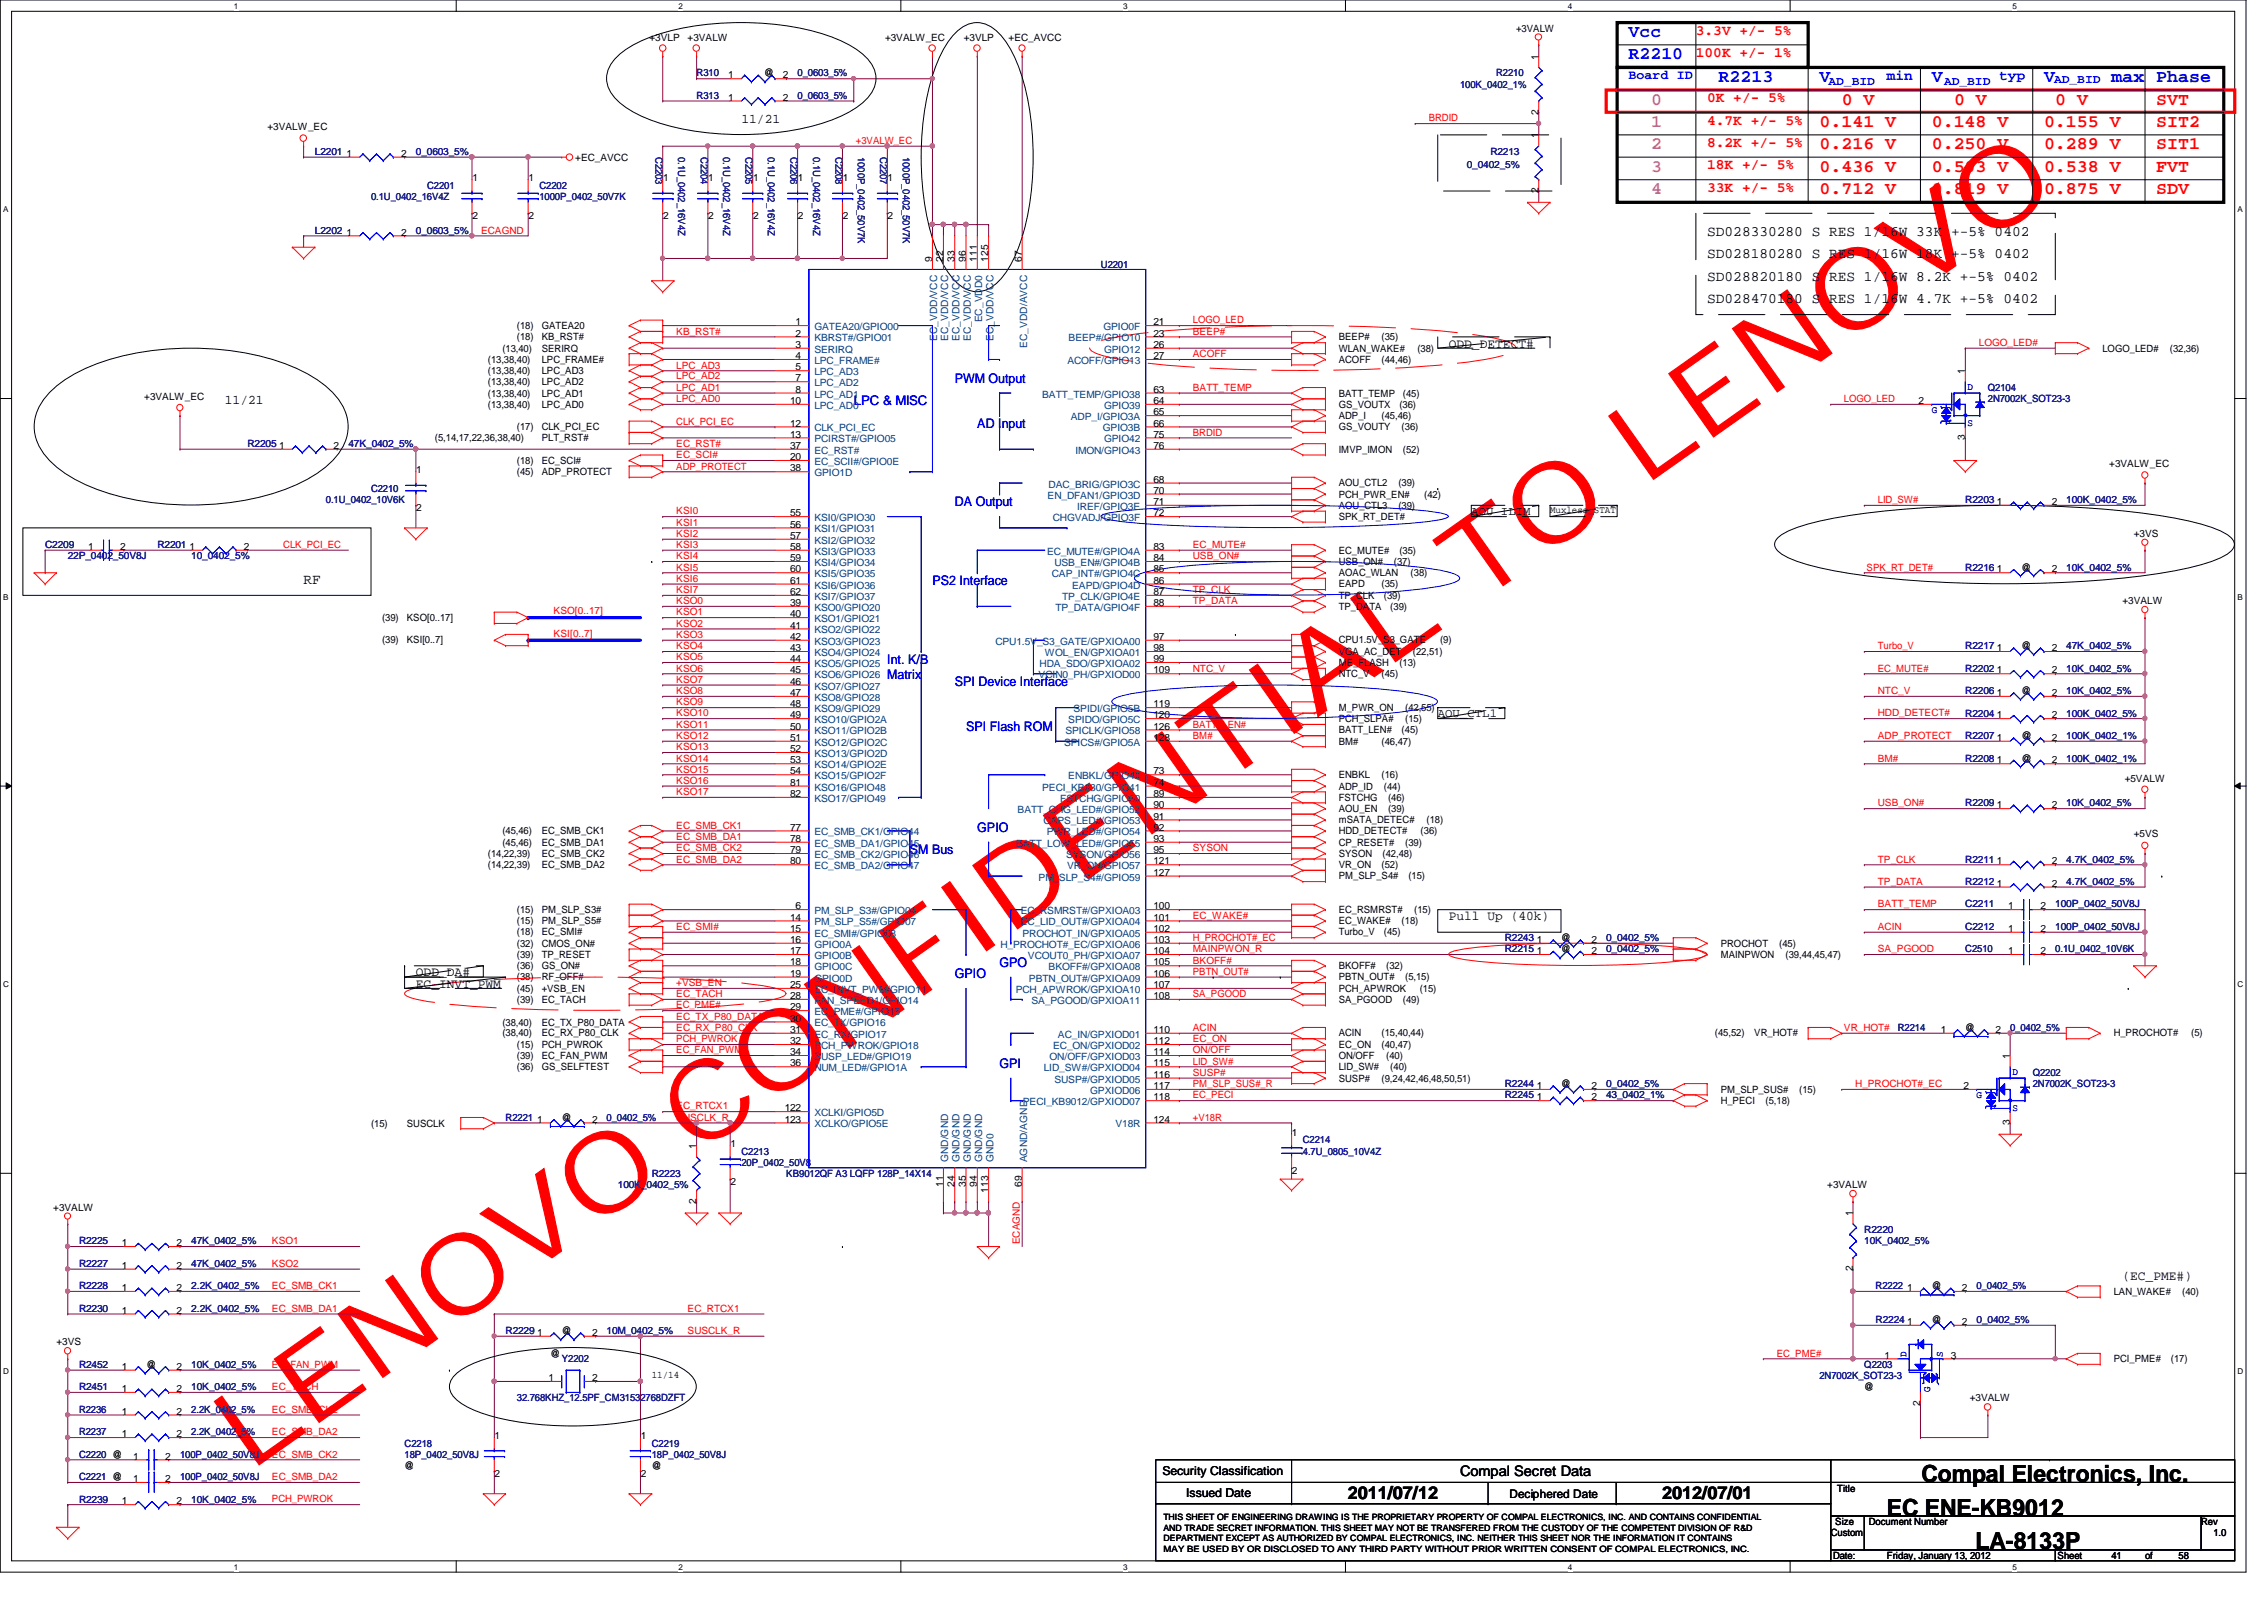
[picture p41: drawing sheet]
<svg xmlns="http://www.w3.org/2000/svg" width="297mm" height="210mm" viewBox="0 0 297 210" stroke-linecap="round" stroke-linejoin="round" font-family="sans-serif">
<defs><g id="words">
<text font-size="14.4" fill="#f00" x="32.7" y="193.1" transform="rotate(-35 32.7 193.1)">LENOVO CONFIDENTIAL TO LENOVO</text>
<g font-size="3.1">
<text x="252.1" y="194.4">Compal Electronics, Inc.</text>
<text x="247.6" y="198.8">EC ENE-KB9012</text>
<text x="259.2" y="203.2">LA-8133P</text>
</g>
<g font-size="2.3" fill="#00f">
<text x="213.7" y="4.9">Vcc</text>
<text x="213.7" y="7.8">R2210</text>
<text x="225.5" y="10.8">R2213</text>
<text x="238.7" y="10.8">V</text>
<text x="253.4" y="10.8">V</text>
<text x="268.2" y="10.8">V</text>
<text x="277" y="10.8">max Phase</text>
</g>
<g font-size="2.3" fill="#f0f">
<text x="216.6" y="16.6">1</text>
<text x="216.6" y="13.7">0</text>
<text x="216.6" y="22.5">3</text>
<text x="216.6" y="19.6">2</text>
<text x="216.6" y="25.5">4</text>
</g>
<g font-size="2.3" fill="#f00">
<text x="238.7" y="16.6">0.141 V</text>
<text x="241.6" y="13.7">0 V</text>
<text x="253.4" y="16.6">0.148 V</text>
<text x="256.4" y="13.7">0 V</text>
<text x="268.2" y="16.6">0.155 V</text>
<text x="269.7" y="13.7">0 V</text>
<text x="282.9" y="13.7">SVT</text>
<text x="282.9" y="16.6">SIT2</text>
<text x="238.7" y="22.5">0.436 V</text>
<text x="238.7" y="19.6">0.216 V</text>
<text x="253.4" y="22.5">0.503 V</text>
<text x="253.4" y="19.6">0.250 V</text>
<text x="268.2" y="22.5">0.538 V</text>
<text x="268.2" y="19.6">0.289 V</text>
<text x="282.9" y="19.6">SIT1</text>
<text x="282.9" y="22.5">FVT</text>
<text x="238.7" y="25.5">0.712 V</text>
<text x="253.4" y="25.5">0.819 V</text>
<text x="268.2" y="25.5">0.875 V</text>
<text x="282.9" y="25.5">SDV</text>
</g>
<g font-size="2.3">
<text x="176.8" y="196.6">2011/07/12</text>
<text x="218.1" y="196.6">2012/07/01</text>
</g>
<g font-size="1.9" fill="#f00">
<text x="222.5" y="4.6">3.3V +/- 5%</text>
<text x="222.5" y="7.5">100K +/- 1%</text>
<text x="224" y="13.4">0K +/- 5%</text>
<text x="224" y="16.3">4.7K +/- 5%</text>
<text x="224" y="19.3">8.2K +/- 5%</text>
<text x="224" y="22.2">18K +/- 5%</text>
<text x="224" y="25.2">33K +/- 5%</text>
</g>
<g font-size="1.9" fill="#00f">
<text x="247.6" y="10.5">min</text>
<text x="262.3" y="10.5">typ</text>
</g>
<g font-size="1.9">
<text x="224" y="30.9">SD028330280 S RES 1/16W 33K +-5% 0402</text>
<text x="224" y="33.9">SD028180280 S RES 1/16W 18K +-5% 0402</text>
<text x="224" y="36.8">SD028820180 S RES 1/16W 8.2K +-5% 0402</text>
<text x="224" y="39.8">SD028470180 S RES 1/16W 4.7K +-5% 0402</text>
<text x="39.8" y="76.6">RF</text>
<text x="191.6" y="193.7">Compal Secret Data</text>
</g>
<g font-size="1.7" fill="#00f">
<text x="213.7" y="10.3">Board ID</text>
<text x="112" y="53.2">LPC &amp; MISC</text>
<text x="125.3" y="50.2">PWM Output</text>
<text x="128.2" y="56.1">AD Input</text>
<text x="125.3" y="66.4">DA Output</text>
<text x="122.3" y="76.8">PS2 Interface</text>
<text x="116.4" y="87.1">Int. K/B</text>
<text x="116.4" y="89.1">Matrix</text>
<text x="125.3" y="90">SPI Device Interface</text>
<text x="126.7" y="95.9">SPI Flash ROM</text>
<text x="119.4" y="112.1">SM Bus</text>
<text x="128.2" y="109.2">GPIO</text>
<text x="125.3" y="128.3">GPIO</text>
<text x="131.1" y="126.8">GPO</text>
<text x="131.1" y="140.1">GPI</text>
</g>
<g font-size="1.7">
<text x="97.3" y="16.1">11/21</text>
<text x="190.1" y="45.6">ODD_DETECT#</text>
<text x="29.5" y="53">11/21</text>
<text x="190.1" y="120.7">Pull Up (40k)</text>
<text x="54.6" y="128.1">ODD_DA#</text>
<text x="54.6" y="129.6">EC_INVT_PWM</text>
<text x="278.5" y="167.9">(EC_PME#)</text>
</g>
<g font-size="1.6" fill="#00f">
<text x="239.9" y="11.1">AD_BID</text>
<text x="255.1" y="11.1">AD_BID</text>
<text x="269.5" y="10.9">AD_BID</text>
</g>
<g font-size="1.6">
<text x="193" y="67.6">AOU_ILIM</text>
<text x="188.6" y="94.1">AOU_CTL1</text>
<text x="152.5" y="193.5">Security Classification</text>
<text x="155.6" y="196.3">Issued Date</text>
<text x="198" y="196.5">Deciphered Date</text>
</g>
<g font-size="1.3">
<text x="85.2" y="5.3">+3VLP</text>
<text x="90.2" y="5.3">+3VALW</text>
<text x="116.1" y="5.3">+3VALW_EC</text>
<text x="126.4" y="5.3">+3VLP</text>
<text x="132.3" y="5.3">+EC_AVCC</text>
<text x="198.9" y="4.1">+3VALW</text>
<text x="95.5" y="10.3">1</text>
<text x="100.2" y="10">@</text>
<text x="102.7" y="10.3">2</text>
<text x="201.8" y="7.8" transform="rotate(-90 201.8 7.8)">1</text>
<text x="35.1" y="17.1">+3VALW_EC</text>
<text x="95.5" y="13.2">1</text>
<text x="102.7" y="13.2">2</text>
<text x="201.8" y="15" transform="rotate(-90 201.8 15)">2</text>
<text x="45.5" y="20.6">1</text>
<text x="52.6" y="20.6">2</text>
<text x="62" y="23.7">1</text>
<text x="69.3" y="23.7">1</text>
<text x="75.5" y="21.1">+EC_AVCC</text>
<text x="87" y="23.7">1</text>
<text x="92.9" y="23.7">1</text>
<text x="98.8" y="23.7">1</text>
<text x="104.7" y="23.7">1</text>
<text x="110.6" y="23.7">1</text>
<text x="116.5" y="23.7">1</text>
<text x="201.8" y="18.2" transform="rotate(-90 201.8 18.2)">1</text>
<text x="62" y="28.7">2</text>
<text x="69.3" y="28.7">2</text>
<text x="87" y="28.7">2</text>
<text x="92.9" y="28.7">2</text>
<text x="98.8" y="28.7">2</text>
<text x="104.7" y="28.7">2</text>
<text x="110.6" y="28.7">2</text>
<text x="116.5" y="28.7">2</text>
<text x="201.8" y="25.4" transform="rotate(-90 201.8 25.4)">2</text>
<text x="45.5" y="30.9">1</text>
<text x="52.6" y="30.9">2</text>
<text x="122.3" y="34.3" transform="rotate(-90 122.3 34.3)">9</text>
<text x="123.7" y="34.3" transform="rotate(-90 123.7 34.3)">22</text>
<text x="125.2" y="34.3" transform="rotate(-90 125.2 34.3)">33</text>
<text x="126.7" y="34.3" transform="rotate(-90 126.7 34.3)">96</text>
<text x="128.2" y="34.3" transform="rotate(-90 128.2 34.3)">111</text>
<text x="129.7" y="34.3" transform="rotate(-90 129.7 34.3)">125</text>
<text x="134.1" y="34.3" transform="rotate(-90 134.1 34.3)">67</text>
<text x="64" y="47.6">(13,38,40)</text>
<text x="65.9" y="46.1">(13,40)</text>
<text x="67.8" y="43.2">(18)</text>
<text x="67.8" y="44.7">(18)</text>
<text x="71.1" y="43.2">GATEA20</text>
<text x="71.1" y="44.7">KB_RST#</text>
<text x="71.1" y="46.1">SERIRQ</text>
<text x="71.1" y="47.6">LPC_FRAME#</text>
<text x="104.4" y="42.7">1</text>
<text x="104.4" y="44.2">2</text>
<text x="104.4" y="45.6">3</text>
<text x="104.4" y="47.1">4</text>
<text x="151.3" y="42.7">21</text>
<text x="151.3" y="44.2">23</text>
<text x="151.3" y="45.6">26</text>
<text x="151.3" y="47.1">27</text>
<text x="175.6" y="44.7">BEEP#</text>
<text x="175.6" y="47.6">ACOFF</text>
<text x="175.6" y="46.1">WLAN_WAKE#</text>
<text x="181.3" y="44.7">(35)</text>
<text x="181.3" y="47.6">(44,46)</text>
<text x="186" y="46.1">(38)</text>
<text x="275.8" y="46.1">LOGO_LED#</text>
<text x="284.7" y="46.1">(32,36)</text>
<text x="18.9" y="52.5">+3VALW_EC</text>
<text x="64" y="49.1">(13,38,40)</text>
<text x="64" y="50.5">(13,38,40)</text>
<text x="64" y="52">(13,38,40)</text>
<text x="64" y="53.5">(13,38,40)</text>
<text x="71.1" y="49.1">LPC_AD3</text>
<text x="71.1" y="50.5">LPC_AD2</text>
<text x="71.1" y="52">LPC_AD1</text>
<text x="71.1" y="53.5">LPC_AD0</text>
<text x="103.7" y="53">10</text>
<text x="104.4" y="48.6">5</text>
<text x="104.4" y="50">7</text>
<text x="104.4" y="51.5">8</text>
<text x="151.3" y="51.5">63</text>
<text x="151.3" y="53">64</text>
<text x="175.6" y="52">BATT_TEMP</text>
<text x="175.6" y="53.5">GS_VOUTX</text>
<text x="183.6" y="53.5">(36)</text>
<text x="184.1" y="52">(45)</text>
<text x="251.7" y="53">2</text>
<text x="257.8" y="49.1" transform="rotate(-90 257.8 49.1)">1</text>
<text x="36.6" y="58.9">1</text>
<text x="43.8" y="58.9">2</text>
<text x="57.1" y="57.9">(5,14,17,22,36,38,40)</text>
<text x="67.8" y="56.4">(17)</text>
<text x="71.1" y="56.4">CLK_PCI_EC</text>
<text x="71.1" y="57.9">PLT_RST#</text>
<text x="103.7" y="56">12</text>
<text x="103.7" y="57.4">13</text>
<text x="103.7" y="58.9">37</text>
<text x="151.3" y="54.5">65</text>
<text x="151.3" y="56">66</text>
<text x="151.3" y="57.4">75</text>
<text x="151.3" y="58.9">76</text>
<text x="175.6" y="54.9">ADP_I</text>
<text x="175.6" y="59.4">IMVP_IMON</text>
<text x="175.6" y="56.4">GS_VOUTY</text>
<text x="181.3" y="54.9">(45,46)</text>
<text x="183.9" y="56.4">(36)</text>
<text x="184.1" y="59.4">(52)</text>
<text x="257.8" y="57.8" transform="rotate(-90 257.8 57.8)">3</text>
<text x="54.6" y="62.1">1</text>
<text x="67.8" y="60.9">(18)</text>
<text x="67.8" y="62.3">(45)</text>
<text x="71.1" y="60.9">EC_SCI#</text>
<text x="71.1" y="62.3">ADP_PROTECT</text>
<text x="103.7" y="60.4">20</text>
<text x="103.7" y="61.8">38</text>
<text x="151.3" y="63.3">68</text>
<text x="151.3" y="64.8">70</text>
<text x="175.6" y="63.8">AOU_CTL2</text>
<text x="175.6" y="65.3">PCH_PWR_EN#</text>
<text x="183.5" y="63.8">(39)</text>
<text x="186.9" y="65.3">(42)</text>
<text x="276.7" y="61.3">+3VALW_EC</text>
<text x="54.6" y="67">2</text>
<text x="103.7" y="67.7">55</text>
<text x="103.7" y="69.2">56</text>
<text x="103.7" y="70.7">57</text>
<text x="151.3" y="66.3">71</text>
<text x="151.3" y="67.7">72</text>
<text x="175.6" y="66.8">AOU_CTL3</text>
<text x="175.6" y="68.2">SPK_RT_DET#</text>
<text x="183.5" y="66.8">(39)</text>
<text x="203.4" y="67.4">Muxless_STAT</text>
<text x="262" y="66.3">1</text>
<text x="269.2" y="66.3">2</text>
<text x="279.9" y="70.4">+3VS</text>
<text x="11.6" y="72.1">1</text>
<text x="15.8" y="72.1">2</text>
<text x="24.8" y="72.1">1</text>
<text x="32" y="72.1">2</text>
<text x="103.7" y="72.1">58</text>
<text x="103.7" y="73.6">59</text>
<text x="103.7" y="75.1">60</text>
<text x="103.7" y="76.6">61</text>
<text x="151.3" y="72.1">83</text>
<text x="151.3" y="73.6">84</text>
<text x="151.3" y="75.1">85</text>
<text x="151.3" y="76.6">86</text>
<text x="175.6" y="72.6">EC_MUTE#</text>
<text x="175.6" y="74.1">USB_ON#</text>
<text x="175.6" y="75.6">AOAC_WLAN</text>
<text x="175.6" y="77">EAPD</text>
<text x="181.3" y="77">(35)</text>
<text x="182.9" y="74.1">(37)</text>
<text x="183.6" y="72.6">(35)</text>
<text x="185.1" y="75.6">(38)</text>
<text x="262" y="75.1">1</text>
<text x="265.2" y="74.8">@</text>
<text x="269.2" y="75.1">2</text>
<text x="50.1" y="81.5">(39)</text>
<text x="53.4" y="81.5">KSO[0..17]</text>
<text x="103.7" y="79.5">39</text>
<text x="103.7" y="81">40</text>
<text x="103.7" y="82.5">41</text>
<text x="103.7" y="83.9">42</text>
<text x="103.7" y="78.1">62</text>
<text x="151.3" y="78.1">87</text>
<text x="151.3" y="79.5">88</text>
<text x="151.3" y="83.9">97</text>
<text x="175.6" y="78.5">TP_CLK</text>
<text x="175.6" y="80">TP_DATA</text>
<text x="181.6" y="78.5">(39)</text>
<text x="182.4" y="80">(39)</text>
<text x="278.5" y="79.3">+3VALW</text>
<text x="50.1" y="84.4">(39)</text>
<text x="53.4" y="84.4">KSI[0..7]</text>
<text x="103.7" y="85.4">43</text>
<text x="103.7" y="86.9">44</text>
<text x="103.7" y="88.3">45</text>
<text x="103.7" y="89.8">46</text>
<text x="151.3" y="85.4">98</text>
<text x="151.3" y="86.9">99</text>
<text x="151.3" y="88.3">109</text>
<text x="175.6" y="87.4">ME_FLASH</text>
<text x="175.6" y="84.4">CPU1.5V_S3_GATE</text>
<text x="175.6" y="88.9">NTC_V</text>
<text x="175.6" y="85.9">VGA_AC_DET</text>
<text x="181.3" y="88.9">(45)</text>
<text x="183.6" y="87.4">(13)</text>
<text x="185.4" y="85.9">(22,51)</text>
<text x="188.9" y="84.4">(9)</text>
<text x="262" y="85.4">1</text>
<text x="262" y="88.3">1</text>
<text x="265.2" y="85.2">@</text>
<text x="269.2" y="85.4">2</text>
<text x="269.2" y="88.3">2</text>
<text x="103.7" y="91.3">47</text>
<text x="103.7" y="92.8">48</text>
<text x="103.7" y="94.2">49</text>
<text x="103.7" y="95.7">50</text>
<text x="151.3" y="92.8">119</text>
<text x="151.3" y="94.2">120</text>
<text x="151.3" y="95.7">126</text>
<text x="175.6" y="93.3">M_PWR_ON</text>
<text x="175.6" y="94.7">PCH_SLPA#</text>
<text x="184.4" y="94.7">(15)</text>
<text x="184.4" y="93.3">(42,55)</text>
<text x="262" y="91.3">1</text>
<text x="262" y="94.2">1</text>
<text x="265.2" y="91.1">@</text>
<text x="269.2" y="91.3">2</text>
<text x="269.2" y="94.2">2</text>
<text x="103.7" y="97.2">51</text>
<text x="103.7" y="98.7">52</text>
<text x="103.7" y="100.2">53</text>
<text x="103.7" y="101.6">54</text>
<text x="151.3" y="101.6">73</text>
<text x="151.3" y="97.2">128</text>
<text x="175.6" y="97.7">BM#</text>
<text x="175.6" y="96.2">BATT_LEN#</text>
<text x="181.3" y="97.7">(46,47)</text>
<text x="183.9" y="96.2">(45)</text>
<text x="262" y="100.2">1</text>
<text x="262" y="97.2">1</text>
<text x="265.2" y="99.9">@</text>
<text x="265.2" y="96.9">@</text>
<text x="269.2" y="100.2">2</text>
<text x="269.2" y="97.2">2</text>
<text x="103.7" y="103.1">81</text>
<text x="103.7" y="104.6">82</text>
<text x="151.3" y="103.1">74</text>
<text x="151.3" y="104.6">89</text>
<text x="151.3" y="106">90</text>
<text x="151.3" y="107.5">91</text>
<text x="175.6" y="102.1">ENBKL</text>
<text x="175.6" y="105.1">FSTCHG</text>
<text x="175.6" y="108">mSATA_DETEC#</text>
<text x="175.6" y="103.6">ADP_ID</text>
<text x="175.6" y="106.5">AOU_EN</text>
<text x="181.3" y="102.1">(16)</text>
<text x="181.6" y="103.6">(44)</text>
<text x="182.1" y="106.5">(39)</text>
<text x="182.1" y="105.1">(46)</text>
<text x="187.2" y="108">(18)</text>
<text x="262" y="106">1</text>
<text x="269.2" y="106">2</text>
<text x="278.8" y="102.5">+5VALW</text>
<text x="64" y="112.4">(14,22,39)</text>
<text x="64" y="113.9">(14,22,39)</text>
<text x="65.9" y="109.5">(45,46)</text>
<text x="65.9" y="111">(45,46)</text>
<text x="71.1" y="109.5">EC_SMB_CK1</text>
<text x="71.1" y="111">EC_SMB_DA1</text>
<text x="71.1" y="112.4">EC_SMB_CK2</text>
<text x="71.1" y="113.9">EC_SMB_DA2</text>
<text x="103.7" y="109">77</text>
<text x="103.7" y="110.4">78</text>
<text x="103.7" y="111.9">79</text>
<text x="103.7" y="113.4">80</text>
<text x="151.3" y="109">92</text>
<text x="151.3" y="110.4">93</text>
<text x="151.3" y="111.9">95</text>
<text x="151.3" y="113.4">121</text>
<text x="175.6" y="111">CP_RESET#</text>
<text x="175.6" y="112.4">SYSON</text>
<text x="175.6" y="113.9">VR_ON</text>
<text x="175.6" y="109.5">HDD_DETECT#</text>
<text x="181.3" y="113.9">(52)</text>
<text x="181.4" y="112.4">(42,48)</text>
<text x="184.4" y="111">(39)</text>
<text x="186.4" y="109.5">(36)</text>
<text x="262" y="113.4">1</text>
<text x="269.2" y="113.4">2</text>
<text x="279.9" y="109.8">+5VS</text>
<text x="67.8" y="119.8">(15)</text>
<text x="71.1" y="119.8">PM_SLP_S3#</text>
<text x="104.4" y="119.3">6</text>
<text x="151.3" y="119.3">100</text>
<text x="151.3" y="114.9">127</text>
<text x="175.6" y="119.8">EC_RSMRST#</text>
<text x="175.6" y="115.4">PM_SLP_S4#</text>
<text x="184.8" y="115.4">(15)</text>
<text x="185.5" y="119.8">(15)</text>
<text x="262" y="116.3">1</text>
<text x="263.5" y="119.3">1</text>
<text x="267.7" y="119.3">2</text>
<text x="269.2" y="116.3">2</text>
<text x="67.8" y="121.2">(15)</text>
<text x="67.8" y="122.7">(18)</text>
<text x="67.8" y="124.2">(32)</text>
<text x="67.8" y="125.7">(39)</text>
<text x="71.1" y="121.2">PM_SLP_S5#</text>
<text x="71.1" y="122.7">EC_SMI#</text>
<text x="71.1" y="124.2">CMOS_ON#</text>
<text x="71.1" y="125.7">TP_RESET</text>
<text x="103.7" y="120.8">14</text>
<text x="103.7" y="122.3">15</text>
<text x="103.7" y="123.7">16</text>
<text x="103.7" y="125.2">17</text>
<text x="151.3" y="120.8">101</text>
<text x="151.3" y="122.3">102</text>
<text x="151.3" y="123.7">103</text>
<text x="151.3" y="125.2">104</text>
<text x="175.6" y="121.2">EC_WAKE#</text>
<text x="175.6" y="122.7">Turbo_V</text>
<text x="181.6" y="122.7">(45)</text>
<text x="183.9" y="121.2">(18)</text>
<text x="201.6" y="123.7">1</text>
<text x="201.6" y="125.2">1</text>
<text x="204.8" y="123.5">@</text>
<text x="204.8" y="124.9">@</text>
<text x="208.8" y="123.7">2</text>
<text x="208.8" y="125.2">2</text>
<text x="225.8" y="125.7">MAINPWON</text>
<text x="225.8" y="124.2">PROCHOT</text>
<text x="233.4" y="124.2">(45)</text>
<text x="234.3" y="125.7">(39,44,45,47)</text>
<text x="263.5" y="125.2">1</text>
<text x="263.5" y="122.3">1</text>
<text x="267.7" y="125.2">2</text>
<text x="267.7" y="122.3">2</text>
<text x="67.8" y="130.1">(45)</text>
<text x="67.8" y="131.6">(39)</text>
<text x="67.8" y="127.2">(36)</text>
<text x="67.8" y="128.6">(38)</text>
<text x="71.1" y="130.1">+VSB_EN</text>
<text x="71.1" y="131.6">EC_TACH</text>
<text x="71.1" y="127.2">GS_ON#</text>
<text x="71.1" y="128.6">RF_OFF#</text>
<text x="103.7" y="126.7">18</text>
<text x="103.7" y="128.1">19</text>
<text x="103.7" y="129.6">25</text>
<text x="103.7" y="131.1">28</text>
<text x="151.3" y="126.7">105</text>
<text x="151.3" y="128.1">106</text>
<text x="151.3" y="129.6">107</text>
<text x="151.3" y="131.1">108</text>
<text x="175.6" y="127.2">BKOFF#</text>
<text x="175.6" y="130.1">PCH_APWROK</text>
<text x="175.6" y="131.6">SA_PGOOD</text>
<text x="175.6" y="128.6">PBTN_OUT#</text>
<text x="181.9" y="127.2">(32)</text>
<text x="184.1" y="131.6">(49)</text>
<text x="184.4" y="128.6">(5,15)</text>
<text x="186.3" y="130.1">(15)</text>
<text x="65.9" y="134.5">(38,40)</text>
<text x="65.9" y="136">(38,40)</text>
<text x="67.8" y="137.5">(15)</text>
<text x="71.1" y="134.5">EC_TX_P80_DATA</text>
<text x="71.1" y="136">EC_RX_P80_CLK</text>
<text x="71.1" y="137.5">PCH_PWROK</text>
<text x="103.7" y="132.5">29</text>
<text x="103.7" y="134">30</text>
<text x="103.7" y="135.5">31</text>
<text x="103.7" y="137">32</text>
<text x="151.3" y="135.5">110</text>
<text x="151.3" y="137">112</text>
<text x="175.6" y="136">ACIN</text>
<text x="175.6" y="137.5">EC_ON</text>
<text x="181.3" y="136">(15,40,44)</text>
<text x="181.3" y="137.5">(40,47)</text>
<text x="225" y="136">(45,52)</text>
<text x="230.2" y="136">VR_HOT#</text>
<text x="254.6" y="135.5">1</text>
<text x="257.8" y="135.3">@</text>
<text x="261.8" y="135.5">2</text>
<text x="277.3" y="136">H_PROCHOT#</text>
<text x="287.5" y="136">(5)</text>
<text x="67.8" y="140.4">(36)</text>
<text x="67.8" y="138.9">(39)</text>
<text x="71.1" y="140.4">GS_SELFTEST</text>
<text x="71.1" y="138.9">EC_FAN_PWM</text>
<text x="103.7" y="138.4">34</text>
<text x="103.7" y="139.9">36</text>
<text x="151.3" y="138.4">114</text>
<text x="151.3" y="139.9">115</text>
<text x="151.3" y="141.4">116</text>
<text x="151.3" y="142.9">117</text>
<text x="175.6" y="140.4">LID_SW#</text>
<text x="175.6" y="141.9">SUSP#</text>
<text x="175.6" y="138.9">ON/OFF</text>
<text x="181.3" y="141.9">(9,24,42,46,48,50,51)</text>
<text x="181.9" y="138.9">(40)</text>
<text x="182.4" y="140.4">(40)</text>
<text x="201.6" y="142.9">1</text>
<text x="204.8" y="142.6">@</text>
<text x="208.8" y="142.9">2</text>
<text x="225.8" y="143.3">PM_SLP_SUS#</text>
<text x="236" y="143.3">(15)</text>
<text x="257.6" y="142.9">2</text>
<text x="263.7" y="138.9" transform="rotate(-90 263.7 138.9)">1</text>
<text x="48.7" y="147.8">(15)</text>
<text x="53.4" y="147.8">SUSCLK</text>
<text x="70.5" y="147.3">1</text>
<text x="73.7" y="147">@</text>
<text x="77.7" y="147.3">2</text>
<text x="103" y="145.8">122</text>
<text x="103" y="147.3">123</text>
<text x="151.3" y="144.4">118</text>
<text x="151.3" y="147.3">124</text>
<text x="169.5" y="149">1</text>
<text x="201.6" y="144.4">1</text>
<text x="208.8" y="144.4">2</text>
<text x="225.8" y="144.8">H_PECI</text>
<text x="231.6" y="144.8">(5,18)</text>
<text x="263.7" y="147.6" transform="rotate(-90 263.7 147.6)">3</text>
<text x="91.4" y="150.7" transform="rotate(-90 91.4 150.7)">1</text>
<text x="95.8" y="150.5">1</text>
<text x="95.8" y="155.4">2</text>
<text x="123.7" y="155.7" transform="rotate(-90 123.7 155.7)">11</text>
<text x="125.2" y="155.7" transform="rotate(-90 125.2 155.7)">24</text>
<text x="126.7" y="155.7" transform="rotate(-90 126.7 155.7)">35</text>
<text x="128.2" y="155.7" transform="rotate(-90 128.2 155.7)">94</text>
<text x="134.1" y="155.7" transform="rotate(-90 134.1 155.7)">69</text>
<text x="169.5" y="154">2</text>
<text x="239.7" y="155.9">+3VALW</text>
<text x="7" y="158.8">+3VALW</text>
<text x="91.4" y="157.9" transform="rotate(-90 91.4 157.9)">2</text>
<text x="129.7" y="156.5" transform="rotate(-90 129.7 156.5)">113</text>
<text x="243.1" y="159.6" transform="rotate(-90 243.1 159.6)">1</text>
<text x="16" y="163.5">1</text>
<text x="16" y="166.5">1</text>
<text x="23.2" y="163.5">2</text>
<text x="23.2" y="166.5">2</text>
<text x="243.1" y="166.8" transform="rotate(-90 243.1 166.8)">2</text>
<text x="16" y="169.4">1</text>
<text x="16" y="172.3">1</text>
<text x="23.2" y="169.4">2</text>
<text x="23.2" y="172.3">2</text>
<text x="250.2" y="173.8">1</text>
<text x="250.2" y="169.4">1</text>
<text x="253.4" y="173.6">@</text>
<text x="253.4" y="169.1">@</text>
<text x="257.4" y="173.8">2</text>
<text x="257.4" y="169.4">2</text>
<text x="277.3" y="169.9">LAN_WAKE#</text>
<text x="286.3" y="169.9">(40)</text>
<text x="7.4" y="176.5">+3VS</text>
<text x="16" y="179.7">1</text>
<text x="19.2" y="179.5">@</text>
<text x="23.2" y="179.7">2</text>
<text x="70.5" y="175.3">1</text>
<text x="72.2" y="178">@</text>
<text x="73.7" y="175">@</text>
<text x="77.7" y="175.3">2</text>
<text x="247.3" y="178.2">1</text>
<text x="255.9" y="178.2">3</text>
<text x="277.3" y="178.7">PCI_PME#</text>
<text x="284.8" y="178.7">(17)</text>
<text x="16" y="185.6">1</text>
<text x="16" y="182.6">1</text>
<text x="23.2" y="185.6">2</text>
<text x="23.2" y="182.6">2</text>
<text x="72" y="181.2">1</text>
<text x="77.7" y="181.2">2</text>
<text x="85.5" y="180.8">11/14</text>
<text x="244.6" y="182.4">@</text>
<text x="251.9" y="184.4" transform="rotate(-90 251.9 184.4)">2</text>
<text x="258.4" y="183.9">+3VALW</text>
<text x="16" y="188.6">1</text>
<text x="17.5" y="191.5">1</text>
<text x="21.7" y="191.5">2</text>
<text x="23.2" y="188.6">2</text>
<text x="64.9" y="188.7">1</text>
<text x="84.1" y="188.7">1</text>
<text x="16" y="197.4">1</text>
<text x="17.5" y="194.4">1</text>
<text x="21.7" y="194.4">2</text>
<text x="23.2" y="197.4">2</text>
<text x="53.1" y="192.7">@</text>
<text x="64.9" y="193.7">2</text>
<text x="84.1" y="193.7">2</text>
<text x="85.5" y="192.7">@</text>
<text x="241" y="195.8">Title</text>
<text x="240.2" y="201.5">Custom</text>
<text x="240.8" y="200.1">Size</text>
<text x="245.2" y="200.1">Document Number</text>
<text x="288.8" y="200.1">Rev</text>
<text x="290.4" y="201.5">1.0</text>
<text x="240.5" y="204.5">Date:</text>
<text x="247.6" y="204.5">Friday, January 13, 2012</text>
<text x="270" y="204.5">Sheet</text>
<text x="277" y="204.5">41</text>
<text x="281.4" y="204.5">of</text>
<text x="285.8" y="204.5">58</text>
</g>
<g font-size="1.3" fill="#000080">
<text x="91.4" y="10">R310</text>
<text x="104.6" y="10">0_0603_5%</text>
<text x="191.6" y="11.5">100K_0402_1%</text>
<text x="196.3" y="10">R2210</text>
<text x="91.4" y="13">R313</text>
<text x="104.6" y="13">0_0603_5%</text>
<text x="41.3" y="20.4">L2201</text>
<text x="54.6" y="20.4">0_0603_5%</text>
<text x="86" y="20.6" transform="rotate(90 86 20.6)">C2203</text>
<text x="89" y="20.6" transform="rotate(90 89 20.6)">0.1U_0402_16V4Z</text>
<text x="91.9" y="20.6" transform="rotate(90 91.9 20.6)">C2204</text>
<text x="94.9" y="20.6" transform="rotate(90 94.9 20.6)">0.1U_0402_16V4Z</text>
<text x="97.8" y="20.6" transform="rotate(90 97.8 20.6)">C2205</text>
<text x="100.8" y="20.6" transform="rotate(90 100.8 20.6)">0.1U_0402_16V4Z</text>
<text x="103.7" y="20.6" transform="rotate(90 103.7 20.6)">C2206</text>
<text x="106.7" y="20.6" transform="rotate(90 106.7 20.6)">0.1U_0402_16V4Z</text>
<text x="109.6" y="20.6" transform="rotate(90 109.6 20.6)">C2208</text>
<text x="112.6" y="20.6" transform="rotate(90 112.6 20.6)">1000P_0402_50V7K</text>
<text x="115.5" y="20.6" transform="rotate(90 115.5 20.6)">C2207</text>
<text x="118.4" y="20.6" transform="rotate(90 118.4 20.6)">1000P_0402_50V7K</text>
<text x="192.4" y="22.1">0_0402_5%</text>
<text x="195.5" y="20.4">R2213</text>
<text x="48.7" y="26.2">0.1U_0402_16V4Z</text>
<text x="56" y="24.8">C2201</text>
<text x="70.8" y="24.8">C2202</text>
<text x="70.8" y="26.2">1000P_0402_50V7K</text>
<text x="41.3" y="30.6">L2202</text>
<text x="54.6" y="30.6">0_0603_5%</text>
<text x="144.4" y="35.1">U2201</text>
<text x="260.8" y="51.3">Q2104</text>
<text x="260.8" y="52.7">2N7002K_SOT23-3</text>
<text x="32.5" y="58.6">R2205</text>
<text x="45.7" y="58.6">47K_0402_5%</text>
<text x="42.8" y="66">0.1U_0402_10V6K</text>
<text x="48.7" y="64.6">C2210</text>
<text x="257.8" y="66">R2203</text>
<text x="271.1" y="66">100K_0402_5%</text>
<text x="5.9" y="71.9">C2209</text>
<text x="20.7" y="71.9">R2201</text>
<text x="8.9" y="73.4">22P_0402_50V8J</text>
<text x="25.1" y="73.4">10_0402_5%</text>
<text x="257.8" y="74.8">R2216</text>
<text x="271.1" y="74.8">10K_0402_5%</text>
<text x="257.8" y="85.2">R2217</text>
<text x="257.8" y="88.1">R2202</text>
<text x="271.1" y="85.2">47K_0402_5%</text>
<text x="271.1" y="88.1">10K_0402_5%</text>
<text x="257.8" y="91.1">R2206</text>
<text x="257.8" y="94">R2204</text>
<text x="271.1" y="91.1">10K_0402_5%</text>
<text x="271.1" y="94">100K_0402_5%</text>
<text x="257.8" y="99.9">R2208</text>
<text x="257.8" y="96.9">R2207</text>
<text x="271.1" y="99.9">100K_0402_1%</text>
<text x="271.1" y="96.9">100K_0402_1%</text>
<text x="257.8" y="105.8">R2209</text>
<text x="271.1" y="105.8">10K_0402_5%</text>
<text x="257.8" y="113.2">R2211</text>
<text x="271.1" y="113.2">4.7K_0402_5%</text>
<text x="257.8" y="116.1">R2212</text>
<text x="257.8" y="119">C2211</text>
<text x="269.7" y="119">100P_0402_50V8J</text>
<text x="271.1" y="116.1">4.7K_0402_5%</text>
<text x="197.4" y="123.5">R2243</text>
<text x="197.4" y="124.9">R2215</text>
<text x="210.7" y="123.5">0_0402_5%</text>
<text x="210.7" y="124.9">0_0402_5%</text>
<text x="257.8" y="124.9">C2510</text>
<text x="257.8" y="122">C2212</text>
<text x="269.7" y="122">100P_0402_50V8J</text>
<text x="269.7" y="124.9">0.1U_0402_10V6K</text>
<text x="249" y="135.3">R2214</text>
<text x="263.7" y="135.3">0_0402_5%</text>
<text x="197.4" y="142.6">R2244</text>
<text x="210.7" y="142.6">0_0402_5%</text>
<text x="266.7" y="141.1">Q2202</text>
<text x="266.7" y="142.6">2N7002K_SOT23-3</text>
<text x="66.3" y="147">R2221</text>
<text x="79.6" y="147">0_0402_5%</text>
<text x="170.9" y="150">C2214</text>
<text x="197.4" y="144.1">R2245</text>
<text x="210.7" y="144.1">43_0402_1%</text>
<text x="81.1" y="155.9">100K_0402_5%</text>
<text x="85.5" y="154.4">R2223</text>
<text x="97.3" y="151.5">C2213</text>
<text x="97.3" y="153">20P_0402_50V8</text>
<text x="103.2" y="154.4">KB9012QF A3 LQFP 128P_14X14</text>
<text x="170.9" y="151.5">4.7U_0805_10V4Z</text>
<text x="244.6" y="161.8">R2220</text>
<text x="10.4" y="163.2">R2225</text>
<text x="10.4" y="166.2">R2227</text>
<text x="25.1" y="163.2">47K_0402_5%</text>
<text x="25.1" y="166.2">47K_0402_5%</text>
<text x="244.6" y="163.2">10K_0402_5%</text>
<text x="10.4" y="169.1">R2228</text>
<text x="10.4" y="172.1">R2230</text>
<text x="25.1" y="169.1">2.2K_0402_5%</text>
<text x="25.1" y="172.1">2.2K_0402_5%</text>
<text x="246.1" y="173.6">R2224</text>
<text x="246.1" y="169.1">R2222</text>
<text x="259.3" y="173.6">0_0402_5%</text>
<text x="259.3" y="169.1">0_0402_5%</text>
<text x="10.4" y="179.5">R2452</text>
<text x="25.1" y="179.5">10K_0402_5%</text>
<text x="66.3" y="175">R2229</text>
<text x="73.7" y="178.7">Y2202</text>
<text x="79.6" y="175">10M_0402_5%</text>
<text x="244.6" y="179.5">Q2203</text>
<text x="10.4" y="185.3">R2236</text>
<text x="10.4" y="182.4">R2451</text>
<text x="25.1" y="182.4">10K_0402_5%</text>
<text x="25.1" y="185.3">2.2K_0402_5%</text>
<text x="67.8" y="183.9">32.768KHZ_12.5PF_CM31532768DZFT</text>
<text x="238.7" y="180.9">2N7002K_SOT23-3</text>
<text x="10.4" y="191.2">C2220 @</text>
<text x="10.4" y="188.3">R2237</text>
<text x="23.6" y="191.2">100P_0402_50V8J</text>
<text x="25.1" y="188.3">2.2K_0402_5%</text>
<text x="53.1" y="189.8">C2218</text>
<text x="53.1" y="191.2">18P_0402_50V8J</text>
<text x="85.5" y="189.8">C2219</text>
<text x="85.5" y="191.2">18P_0402_50V8J</text>
<text x="10.4" y="194.2">C2221 @</text>
<text x="10.4" y="197.1">R2239</text>
<text x="23.6" y="194.2">100P_0402_50V8J</text>
<text x="25.1" y="197.1">10K_0402_5%</text>
</g>
<g font-size="1.3" fill="#f00">
<text x="187.4" y="15.9">BRDID</text>
<text x="112.3" y="18.9">+3VALW_EC</text>
<text x="63.1" y="30.6">ECAGND</text>
<text x="88.7" y="43.9">KB_RST#</text>
<text x="156.5" y="42.4">LOGO_LED</text>
<text x="156.5" y="46.9">ACOFF</text>
<text x="156.5" y="43.9">BEEP#</text>
<text x="259.6" y="45.4">LOGO_LED#</text>
<text x="88.7" y="52.7">LPC_AD0</text>
<text x="88.7" y="51.3">LPC_AD1</text>
<text x="88.7" y="49.8">LPC_AD2</text>
<text x="88.7" y="48.3">LPC_AD3</text>
<text x="156.5" y="51.3">BATT_TEMP</text>
<text x="241.9" y="52.7">LOGO_LED</text>
<text x="88.7" y="55.7">CLK_PCI_EC</text>
<text x="88.7" y="58.6">EC_RST#</text>
<text x="156.5" y="57.1">BRDID</text>
<text x="88.7" y="60.1">EC_SCI#</text>
<text x="88.7" y="61.6">ADP_PROTECT</text>
<text x="246.4" y="66">LID_SW#</text>
<text x="37.2" y="71.9">CLK_PCI_EC</text>
<text x="88.7" y="67.5">KSI0</text>
<text x="88.7" y="69">KSI1</text>
<text x="88.7" y="70.4">KSI2</text>
<text x="88.7" y="71.9">KSI3</text>
<text x="156.5" y="71.9">EC_MUTE#</text>
<text x="88.7" y="73.4">KSI4</text>
<text x="88.7" y="74.8">KSI5</text>
<text x="88.7" y="76.3">KSI6</text>
<text x="88.7" y="77.8">KSI7</text>
<text x="156.5" y="77.8">TP_CLK</text>
<text x="156.5" y="73.4">USB_ON#</text>
<text x="244.9" y="74.8">SPK_RT_DET#</text>
<text x="72.6" y="80.6">KSO[0..17]</text>
<text x="72.6" y="83.6">KSI[0..7]</text>
<text x="88.7" y="79.2">KSO0</text>
<text x="88.7" y="80.7">KSO1</text>
<text x="88.7" y="82.2">KSO2</text>
<text x="88.7" y="83.7">KSO3</text>
<text x="156.5" y="79.2">TP_DATA</text>
<text x="88.7" y="85.2">KSO4</text>
<text x="88.7" y="86.6">KSO5</text>
<text x="88.7" y="88.1">KSO6</text>
<text x="88.7" y="89.6">KSO7</text>
<text x="156.5" y="88.1">NTC_V</text>
<text x="246.4" y="88.1">EC_MUTE#</text>
<text x="246.4" y="85.2">Turbo_V</text>
<text x="88.7" y="94">KSO10</text>
<text x="88.7" y="95.5">KSO11</text>
<text x="88.7" y="91.1">KSO8</text>
<text x="88.7" y="92.5">KSO9</text>
<text x="156.5" y="95.5">BATT_LEN#</text>
<text x="246.4" y="94">HDD_DETECT#</text>
<text x="246.4" y="91.1">NTC_V</text>
<text x="88.7" y="96.9">KSO12</text>
<text x="88.7" y="98.4">KSO13</text>
<text x="88.7" y="99.9">KSO14</text>
<text x="88.7" y="101.3">KSO15</text>
<text x="156.5" y="96.9">BM#</text>
<text x="246.4" y="96.9">ADP_PROTECT</text>
<text x="246.4" y="99.9">BM#</text>
<text x="88.7" y="102.8">KSO16</text>
<text x="88.7" y="104.3">KSO17</text>
<text x="246.4" y="105.8">USB_ON#</text>
<text x="88.7" y="108.7">EC_SMB_CK1</text>
<text x="88.7" y="111.7">EC_SMB_CK2</text>
<text x="88.7" y="110.2">EC_SMB_DA1</text>
<text x="88.7" y="113.2">EC_SMB_DA2</text>
<text x="156.5" y="111.7">SYSON</text>
<text x="246.4" y="113.2">TP_CLK</text>
<text x="246.4" y="119">BATT_TEMP</text>
<text x="246.4" y="116.1">TP_DATA</text>
<text x="88.7" y="122">EC_SMI#</text>
<text x="156.5" y="120.5">EC_WAKE#</text>
<text x="156.5" y="124.9">MAINPWON_R</text>
<text x="156.5" y="123.4">H_PROCHOT#_EC</text>
<text x="246.4" y="124.9">SA_PGOOD</text>
<text x="246.4" y="122">ACIN</text>
<text x="88.7" y="130.8">EC_TACH</text>
<text x="88.7" y="129.4">+VSB_EN</text>
<text x="156.5" y="127.9">PBTN_OUT#</text>
<text x="156.5" y="126.4">BKOFF#</text>
<text x="156.5" y="130.8">SA_PGOOD</text>
<text x="88.7" y="135.3">EC_RX_P80_CLK</text>
<text x="88.7" y="133.8">EC_TX_P80_DATA</text>
<text x="88.7" y="136.7">PCH_PWROK</text>
<text x="88.7" y="132.3">EC_PME#</text>
<text x="156.5" y="136.7">EC_ON</text>
<text x="156.5" y="135.3">ACIN</text>
<text x="241.9" y="135.3">VR_HOT#</text>
<text x="88.7" y="138.2">EC_FAN_PWM</text>
<text x="156.5" y="138.2">ON/OFF</text>
<text x="156.5" y="139.7">LID_SW#</text>
<text x="156.5" y="142.6">PM_SLP_SUS#_R</text>
<text x="156.5" y="141.1">SUSP#</text>
<text x="243.4" y="142.6">H_PROCHOT#_EC</text>
<text x="88.7" y="145.5">EC_RTCX1</text>
<text x="88.7" y="147">SUSCLK_R</text>
<text x="156.5" y="144.1">EC_PECI</text>
<text x="156.5" y="147">+V18R</text>
<text x="35.7" y="166.2">KSO2</text>
<text x="35.7" y="163.2">KSO1</text>
<text x="133.8" y="163.2" transform="rotate(-90 133.8 163.2)">ECAGND</text>
<text x="35.7" y="172.1">EC_SMB_DA1</text>
<text x="35.7" y="169.1">EC_SMB_CK1</text>
<text x="90.2" y="172.1">EC_RTCX1</text>
<text x="35.7" y="179.5">EC_FAN_PWM</text>
<text x="90.2" y="175">SUSCLK_R</text>
<text x="233.1" y="178">EC_PME#</text>
<text x="35.7" y="182.4">EC_TACH</text>
<text x="35.7" y="185.3">EC_SMB_CK2</text>
<text x="35.7" y="188.3">EC_SMB_DA2</text>
<text x="35.7" y="191.2">EC_SMB_CK2</text>
<text x="35.7" y="197.1">PCH_PWROK</text>
<text x="35.7" y="194.2">EC_SMB_DA2</text>
</g>
<g font-size="1.3" fill="#004080">
<text x="106.8" y="43.3">GATEA20/GPIO00</text>
<text x="106.8" y="44.8">KBRST#/GPIO01</text>
<text x="106.8" y="46.3">SERIRQ</text>
<text x="106.8" y="47.8">LPC_FRAME#</text>
<text x="123" y="44.7" transform="rotate(-90 123 44.7)">EC_VDD/VCC</text>
<text x="124.4" y="44.7" transform="rotate(-90 124.4 44.7)">EC_VDD/VCC</text>
<text x="125.9" y="44.7" transform="rotate(-90 125.9 44.7)">EC_VDD/VCC</text>
<text x="127.4" y="44.7" transform="rotate(-90 127.4 44.7)">EC_VDD/VCC</text>
<text x="128.9" y="42.3" transform="rotate(-90 128.9 42.3)">EC_VDD0</text>
<text x="130.3" y="44.7" transform="rotate(-90 130.3 44.7)">EC_VDD/VCC</text>
<text x="134.7" y="45.6" transform="rotate(-90 134.7 45.6)">EC_VDD/AVCC</text>
<text x="140" y="47.8">ACOFF/GPIO13</text>
<text x="140.2" y="44.8">BEEP#/GPIO10</text>
<text x="144.8" y="43.3">GPIO0F</text>
<text x="144.9" y="46.3">GPIO12</text>
<text x="106.8" y="49.2">LPC_AD3</text>
<text x="106.8" y="50.7">LPC_AD2</text>
<text x="106.8" y="52.2">LPC_AD1</text>
<text x="106.8" y="53.6">LPC_AD0</text>
<text x="136.7" y="52.2">BATT_TEMP/GPIO38</text>
<text x="144.9" y="53.6">GPIO39</text>
<text x="106.8" y="56.6">CLK_PCI_EC</text>
<text x="106.8" y="58">PCIRST#/GPIO05</text>
<text x="106.8" y="59.5">EC_RST#</text>
<text x="140.5" y="55.1">ADP_I/GPIO3A</text>
<text x="141.1" y="59.5">IMON/GPIO43</text>
<text x="144.7" y="56.6">GPIO3B</text>
<text x="144.9" y="58">GPIO42</text>
<text x="106.8" y="61">EC_SCII#/GPIO0E</text>
<text x="106.8" y="62.5">GPIO1D</text>
<text x="137.5" y="65.4">EN_DFAN1/GPIO3D</text>
<text x="137.6" y="64">DAC_BRIG/GPIO3C</text>
<text x="106.8" y="68.4">KSI0/GPIO30</text>
<text x="106.8" y="69.8">KSI1/GPIO31</text>
<text x="106.8" y="71.3">KSI2/GPIO32</text>
<text x="138.1" y="68.4">CHGVADJ/GPIO3F</text>
<text x="141.3" y="66.9">IREF/GPIO3E</text>
<text x="106.8" y="72.8">KSI3/GPIO33</text>
<text x="106.8" y="74.3">KSI4/GPIO34</text>
<text x="106.8" y="75.7">KSI5/GPIO35</text>
<text x="106.8" y="77.2">KSI6/GPIO36</text>
<text x="137.4" y="72.8">EC_MUTE#/GPIO4A</text>
<text x="138" y="75.7">CAP_INT#/GPIO4C</text>
<text x="138.3" y="74.3">USB_EN#/GPIO4B</text>
<text x="140.7" y="77.2">EAPD/GPIO4D</text>
<text x="106.8" y="80.1">KSO0/GPIO20</text>
<text x="106.8" y="81.6">KSO1/GPIO21</text>
<text x="106.8" y="83.1">KSO2/GPIO22</text>
<text x="106.8" y="78.7">KSI7/GPIO37</text>
<text x="138.5" y="80.1">TP_DATA/GPIO4F</text>
<text x="139.4" y="78.7">TP_CLK/GPIO4E</text>
<text x="106.8" y="84.6">KSO3/GPIO23</text>
<text x="106.8" y="86.1">KSO4/GPIO24</text>
<text x="106.8" y="87.5">KSO5/GPIO25</text>
<text x="106.8" y="89">KSO6/GPIO26</text>
<text x="130.6" y="84.6">CPU1.5V_S3_GATE/GPXIOA00</text>
<text x="136.3" y="89">VCIN0_PH/GPXIOD00</text>
<text x="136.4" y="87.5">HDA_SDO/GPXIOA02</text>
<text x="137.1" y="86.1">WOL_EN/GPXIOA01</text>
<text x="106.8" y="90.5">KSO7/GPIO27</text>
<text x="106.8" y="91.9">KSO8/GPIO28</text>
<text x="106.8" y="93.4">KSO9/GPIO29</text>
<text x="106.8" y="94.9">KSO10/GPIO2A</text>
<text x="140.2" y="94.9">SPIDO/GPIO5C</text>
<text x="140.8" y="93.4">SPIDI/GPIO5B</text>
<text x="106.8" y="96.4">KSO11/GPIO2B</text>
<text x="106.8" y="97.8">KSO12/GPIO2C</text>
<text x="106.8" y="99.3">KSO13/GPIO2D</text>
<text x="106.8" y="100.8">KSO14/GPIO2E</text>
<text x="139.6" y="97.8">SPICS#/GPIO5A</text>
<text x="139.8" y="96.4">SPICLK/GPIO58</text>
<text x="106.8" y="102.2">KSO15/GPIO2F</text>
<text x="106.8" y="103.7">KSO16/GPIO48</text>
<text x="106.8" y="105.2">KSO17/GPIO49</text>
<text x="133.5" y="106.7">BATT_CHG_LED#/GPIO52</text>
<text x="136.7" y="103.7">PECI_KB930/GPIO41</text>
<text x="139.1" y="105.2">FSTCHG/GPIO50</text>
<text x="140.2" y="102.2">ENBKL/GPIO40</text>
<text x="106.8" y="109.6">EC_SMB_CK1/GPIO44</text>
<text x="106.8" y="111.1">EC_SMB_DA1/GPIO45</text>
<text x="106.8" y="112.6">EC_SMB_CK2/GPIO46</text>
<text x="133.3" y="111.1">BATT_LOW_LED#/GPIO55</text>
<text x="136.9" y="108.2">CAPS_LED#/GPIO53</text>
<text x="137.3" y="109.6">PWR_LED#/GPIO54</text>
<text x="139.9" y="112.6">SYSON/GPIO56</text>
<text x="106.8" y="119.9">PM_SLP_S3#/GPIO04</text>
<text x="106.8" y="114">EC_SMB_DA2/GPIO47</text>
<text x="133.9" y="119.9">EC_RSMRST#/GPXIOA03</text>
<text x="136.3" y="115.5">PM_SLP_S4#/GPIO59</text>
<text x="140" y="114">VR_ON/GPIO57</text>
<text x="106.8" y="121.4">PM_SLP_S5#/GPIO07</text>
<text x="106.8" y="122.9">EC_SMI#/GPIO08</text>
<text x="106.8" y="124.3">GPIO0A</text>
<text x="106.8" y="125.8">GPIO0B</text>
<text x="131.3" y="124.3">H_PROCHOT#_EC/GPXIOA06</text>
<text x="133.9" y="121.4">EC_LID_OUT#/GPXIOA04</text>
<text x="134.2" y="122.9">PROCHOT_IN/GPXIOA05</text>
<text x="134.9" y="125.8">VCOUT0_PH/GPXIOA07</text>
<text x="106.8" y="127.3">GPIO0C</text>
<text x="106.8" y="128.8">GPIO0D</text>
<text x="106.8" y="130.3">EC_INVT_PWM/GPIO11</text>
<text x="106.8" y="131.7">FAN_SPEED1/GPIO14</text>
<text x="133.3" y="130.3">PCH_APWROK/GPXIOA10</text>
<text x="135" y="128.8">PBTN_OUT#/GPXIOA09</text>
<text x="135.3" y="131.7">SA_PGOOD/GPXIOA11</text>
<text x="137.6" y="127.3">BKOFF#/GPXIOA08</text>
<text x="106.8" y="133.2">EC_PME#/GPIO15</text>
<text x="106.8" y="134.7">EC_TX/GPIO16</text>
<text x="106.8" y="136.1">EC_RX/GPIO17</text>
<text x="106.8" y="137.6">PCH_PWROK/GPIO18</text>
<text x="138.2" y="137.6">EC_ON/GPXIOD02</text>
<text x="138.8" y="136.1">AC_IN/GPXIOD01</text>
<text x="106.8" y="139.1">SUSP_LED#/GPIO19</text>
<text x="106.8" y="140.5">NUM_LED#/GPIO1A</text>
<text x="136.9" y="140.5">LID_SW#/GPXIOD04</text>
<text x="137.7" y="139.1">ON/OFF/GPXIOD03</text>
<text x="138.3" y="142">SUSP#/GPXIOD05</text>
<text x="143" y="143.5">GPXIOD06</text>
<text x="106.8" y="146.4">XCLKI/GPIO5D</text>
<text x="106.8" y="147.9">XCLKO/GPIO5E</text>
<text x="134.2" y="145">PECI_KB9012/GPXIOD07</text>
<text x="146.3" y="147.9">V18R</text>
<text x="124.4" y="152.5" transform="rotate(-90 124.4 152.5)">GND/GND</text>
<text x="125.9" y="152.5" transform="rotate(-90 125.9 152.5)">GND/GND</text>
<text x="127.4" y="152.5" transform="rotate(-90 127.4 152.5)">GND/GND</text>
<text x="128.9" y="152.5" transform="rotate(-90 128.9 152.5)">GND/GND</text>
<text x="130.3" y="152.5" transform="rotate(-90 130.3 152.5)">GND0</text>
<text x="134.7" y="152.5" transform="rotate(-90 134.7 152.5)">AGND/AGND</text>
</g>
<g font-size="1.3" fill="#00f">
<text x="258.1" y="51.1">D</text>
<text x="253.4" y="54.2">G</text>
<text x="258.1" y="55.9">S</text>
<text x="264" y="141">D</text>
<text x="259.3" y="144.1">G</text>
<text x="264" y="145.8">S</text>
<text x="250.1" y="178" transform="rotate(-90 250.1 178)">D</text>
<text x="254.9" y="178" transform="rotate(-90 254.9 178)">S</text>
<text x="253.2" y="182.7" transform="rotate(-90 253.2 182.7)">G</text>
</g>
<g font-size="1.1">
<text x="30.7" y="1.1">1</text>
<text x="89" y="1.1">2</text>
<text x="147.4" y="1.1">3</text>
<text x="205.7" y="1.1">4</text>
<text x="264" y="1.1">5</text>
<text x=".4" y="27.9">A</text>
<text x="293.6" y="27.9">A</text>
<text x=".4" y="78.7">B</text>
<text x="293.6" y="78.7">B</text>
<text x=".4" y="129.5">C</text>
<text x="293.6" y="129.5">C</text>
<text x=".4" y="180.3">D</text>
<text x="293.6" y="180.3">D</text>
<text x="152.7" y="202.2">DEPARTMENT EXCEPT AS AUTHORIZED BY COMPAL ELECTRONICS, INC. NEITHER THIS SHEET NOR THE INFORMATION IT CONTAINS</text>
<text x="152.7" y="199.4">THIS SHEET OF ENGINEERING DRAWING IS THE PROPRIETARY PROPERTY OF COMPAL ELECTRONICS, INC. AND CONTAINS CONFIDENTIAL</text>
<text x="152.7" y="203.6">MAY BE USED BY OR DISCLOSED TO ANY THIRD PARTY WITHOUT PRIOR WRITTEN CONSENT OF COMPAL ELECTRONICS, INC.</text>
<text x="152.7" y="200.8">AND TRADE SECRET INFORMATION. THIS SHEET MAY NOT BE TRANSFERED FROM THE CUSTODY OF THE COMPETENT DIVISION OF R&amp;D</text>
<text x="30.7" y="205.9">1</text>
<text x="89" y="205.9">2</text>
<text x="147.4" y="205.9">3</text>
<text x="205.7" y="205.9">4</text>
<text x="264" y="205.9">5</text>
</g>
</g></defs>
<path d="M0 0h294.7v206.2h-294.7zM1.5 1.5h291.7v203.3h-291.7z" fill="none" stroke="#000" stroke-width=".13"/>
<g fill="#fff">
<path d="M30.7 .2h.6v1.2h-.6z"/>
<path d="M30.7 204.9h.6v1.2h-.6z"/>
</g>
<path d="M59.9 0v1.5M59.9 204.8v1.4" fill="none" stroke="#000" stroke-width=".13"/>
<g fill="#fff">
<path d="M89 .2h.6v1.2h-.6z"/>
<path d="M89 204.9h.6v1.2h-.6z"/>
</g>
<path d="M118.2 0v1.5M118.2 204.8v1.4" fill="none" stroke="#000" stroke-width=".13"/>
<g fill="#fff">
<path d="M147.4 .2h.6v1.2h-.6z"/>
<path d="M147.4 204.9h.6v1.2h-.6z"/>
</g>
<path d="M176.5 0v1.5M176.5 204.8v1.4" fill="none" stroke="#000" stroke-width=".13"/>
<g fill="#fff">
<path d="M205.7 .2h.6v1.2h-.6z"/>
<path d="M205.7 204.9h.6v1.2h-.6z"/>
</g>
<path d="M234.9 0v1.5M234.9 204.8v1.4" fill="none" stroke="#000" stroke-width=".13"/>
<g fill="#fff">
<path d="M264 .2h.6v1.2h-.6z"/>
<path d="M264 204.9h.6v1.2h-.6z"/>
<path d="M.4 26.9h.7v1.2h-.7z"/>
<path d="M293.6 26.9h.7v1.2h-.7z"/>
<path d="M.4 77.7h.7v1.2h-.7z"/>
<path d="M293.6 77.7h.7v1.2h-.7z"/>
</g>
<path d="M0 52.3h1.5M293.2 52.3h1.5" fill="none" stroke="#000" stroke-width=".13"/>
<g fill="#fff">
<path d="M.4 128.5h.8v1.2h-.8z"/>
<path d="M293.6 128.5h.7v1.2h-.7z"/>
</g>
<path d="M0 103.1h1.5M.8 102.7l.7 .4-.7 .4zM293.2 103.1l.7-.4v.8zM293.2 103.1h1.5" fill="none" stroke="#000" stroke-width=".13"/>
<path d="M.8 102.7l.7 .4-.7 .4zM293.2 103.1l.7-.4v.8z" fill="#000"/>
<g fill="#fff">
<path d="M.4 179.3h.8v1.2h-.8z"/>
<path d="M293.6 179.3h.7v1.2h-.7z"/>
</g>
<path d="M0 153.9h1.5M293.2 153.9h1.5" fill="none" stroke="#000" stroke-width=".13"/>
<path d="M241.6 135.6h.1M241.6 135.6h13.3M262.3 135.6h.1M262.3 135.6h8.8M263.7 135.6h.1M263.7 135.6v2.9M241.6 142.9h.1M241.6 142.9h16.2M263.7 147.3h.1M263.7 147.3v1.5" fill="none" stroke="#800040" stroke-width=".13"/>
<circle cx="263.7" cy="135.5" r=".29" fill="#f0f"/>
<circle cx="263.7" cy="135.5" r=".29" fill="none" stroke="#f0f" stroke-width=".13"/>
<path d="M201.9 16.2h.1M201.9 16.2v1.5M201.9 25.1h.1M201.9 25.1v1.4" fill="none" stroke="#800040" stroke-width=".13"/>
<circle cx="201.9" cy="16.2" r=".29" fill="#f0f"/>
<circle cx="201.9" cy="16.2" r=".29" fill="none" stroke="#f0f" stroke-width=".13"/>
<path d="M185.7 16.2h.1M201.9 14.7h.1M201.9 5.9h.1M201.9 5.9v1.5M201.9 14.7v1.5h-16.2M8.9 188.6h.1M8.9 188.6v2.9" fill="none" stroke="#800040" stroke-width=".13"/>
<circle cx="8.9" cy="191.5" r=".29" fill="#f0f"/>
<circle cx="8.9" cy="191.5" r=".29" fill="none" stroke="#f0f" stroke-width=".13"/>
<circle cx="8.9" cy="188.6" r=".29" fill="#f0f"/>
<circle cx="8.9" cy="188.6" r=".29" fill="none" stroke="#f0f" stroke-width=".13"/>
<g fill="none" stroke="#800040" stroke-width=".13">
<path d="M8.9 169.4h.1M8.9 160.6h.1M8.9 166.5h.1M8.9 160.6v2.9M8.9 166.5v5.9M8.9 191.5h.1M8.9 197.4h.1M8.9 194.5h.1M8.9 182.7h.1M8.9 185.6h.1M8.9 191.5h8.8M8.9 182.7v2.9"/>
<path d="M8.9 191.5v3M8.9 197.4v3M8.9 197.4h7.4M8.9 194.5h8.8M8.9 185.6h7.4M23.6 197.4h.1M23.6 182.7h.1M23.6 188.6h.1M23.6 185.6h.1M23.6 197.4h23.6M23.6 182.7h23.6M23.6 188.6h23.6"/>
<path d="M23.6 185.6h23.6"/>
</g>
<circle cx="8.9" cy="185.6" r=".29" fill="#f0f"/>
<circle cx="8.9" cy="185.6" r=".29" fill="none" stroke="#f0f" stroke-width=".13"/>
<path d="M8.9 185.6h.1M8.9 182.7h.1M8.9 185.6v3M8.9 182.7h7.4M22.1 194.5h.1M22.1 191.5h.1M22.1 194.5h25.1M22.1 191.5h25.1" fill="none" stroke="#800040" stroke-width=".13"/>
<circle cx="8.9" cy="182.6" r=".29" fill="#f0f"/>
<circle cx="8.9" cy="182.6" r=".29" fill="none" stroke="#f0f" stroke-width=".13"/>
<path d="M8.9 179.7h.1M8.9 178.3h.1M8.9 178.3v4.4M8.9 179.7h7.4M23.6 179.7h.1M23.6 179.7h23.6" fill="none" stroke="#800040" stroke-width=".13"/>
<circle cx="8.9" cy="179.7" r=".29" fill="#f0f"/>
<circle cx="8.9" cy="179.7" r=".29" fill="none" stroke="#f0f" stroke-width=".13"/>
<path d="M8.9 166.5h.1M8.9 163.5h.1M8.9 166.5h7.4M8.9 163.5v3" fill="none" stroke="#800040" stroke-width=".13"/>
<circle cx="8.9" cy="166.5" r=".29" fill="#f0f"/>
<circle cx="8.9" cy="166.5" r=".29" fill="none" stroke="#f0f" stroke-width=".13"/>
<circle cx="8.9" cy="163.5" r=".29" fill="#f0f"/>
<circle cx="8.9" cy="163.5" r=".29" fill="none" stroke="#f0f" stroke-width=".13"/>
<path d="M8.9 169.4h.1M8.9 169.4h7.4M23.6 166.5h.1M23.6 163.5h.1M23.6 172.4h.1M23.6 169.4h.1M23.6 166.5h23.6M23.6 163.5h23.6M23.6 172.4h23.6M23.6 169.4h23.6M8.9 188.6h.1M8.9 188.6h7.4" fill="none" stroke="#800040" stroke-width=".13"/>
<circle cx="8.9" cy="169.4" r=".29" fill="#f0f"/>
<circle cx="8.9" cy="169.4" r=".29" fill="none" stroke="#f0f" stroke-width=".13"/>
<path d="M8.9 172.4h.1M8.9 163.5h.1M8.9 172.4h7.4M8.9 163.5h7.4M64.9 181.2h.1M64.9 181.2h7.3M64.9 181.2v7.4" fill="none" stroke="#800040" stroke-width=".13"/>
<circle cx="64.8" cy="181.2" r=".29" fill="#f0f"/>
<circle cx="64.8" cy="181.2" r=".29" fill="none" stroke="#f0f" stroke-width=".13"/>
<path d="M64.9 175.3h.1M64.9 172.4h.1M64.9 175.3h5.9M64.9 172.4v8.8M64.9 172.4h35.3" fill="none" stroke="#800040" stroke-width=".13"/>
<circle cx="64.8" cy="181.2" r=".29" fill="#f0f"/>
<circle cx="64.8" cy="181.2" r=".29" fill="none" stroke="#f0f" stroke-width=".13"/>
<circle cx="64.8" cy="175.3" r=".29" fill="#f0f"/>
<circle cx="64.8" cy="175.3" r=".29" fill="none" stroke="#f0f" stroke-width=".13"/>
<path d="M84 175.3h.1M84 175.3v5.9M64.9 193h.1M64.9 193v3M84 193h.1M84 193v3" fill="none" stroke="#800040" stroke-width=".13"/>
<circle cx="84" cy="181.2" r=".29" fill="#f0f"/>
<circle cx="84" cy="181.2" r=".29" fill="none" stroke="#f0f" stroke-width=".13"/>
<circle cx="84" cy="175.3" r=".29" fill="#f0f"/>
<circle cx="84" cy="175.3" r=".29" fill="none" stroke="#f0f" stroke-width=".13"/>
<path d="M78.1 175.3h.1M78.1 175.3h5.9" fill="none" stroke="#800040" stroke-width=".13"/>
<circle cx="84" cy="175.3" r=".29" fill="#f0f"/>
<circle cx="84" cy="175.3" r=".29" fill="none" stroke="#f0f" stroke-width=".13"/>
<path d="M84 175.3h.1M84 175.3h16.2" fill="none" stroke="#800040" stroke-width=".13"/>
<circle cx="84" cy="175.3" r=".29" fill="#f0f"/>
<circle cx="84" cy="175.3" r=".29" fill="none" stroke="#f0f" stroke-width=".13"/>
<path d="M78.1 181.2h.1M78.1 181.2h5.9" fill="none" stroke="#800040" stroke-width=".13"/>
<circle cx="84" cy="181.2" r=".29" fill="#f0f"/>
<circle cx="84" cy="181.2" r=".29" fill="none" stroke="#f0f" stroke-width=".13"/>
<path d="M84 181.2h.1M84 181.2v7.4" fill="none" stroke="#800040" stroke-width=".13"/>
<circle cx="84" cy="181.2" r=".29" fill="#f0f"/>
<circle cx="84" cy="181.2" r=".29" fill="none" stroke="#f0f" stroke-width=".13"/>
<path d="M243.1 157.6h.1M243.1 157.6v1.5M243.1 173.9h.1M243.1 169.4h.1M243.1 169.4v4.5M243.1 173.9h7.4M252 188.6h.1M252 184.1h.1M252 184.1v4.5M260.8 185.6h.1M260.8 185.6v3h-8.8" fill="none" stroke="#800040" stroke-width=".13"/>
<circle cx="243.1" cy="173.8" r=".29" fill="#f0f"/>
<circle cx="243.1" cy="173.8" r=".29" fill="none" stroke="#f0f" stroke-width=".13"/>
<circle cx="243.1" cy="169.4" r=".29" fill="#f0f"/>
<circle cx="243.1" cy="169.4" r=".29" fill="none" stroke="#f0f" stroke-width=".13"/>
<path d="M243.1 169.4h.1M243.1 169.4h7.4" fill="none" stroke="#800040" stroke-width=".13"/>
<circle cx="243.1" cy="169.4" r=".29" fill="#f0f"/>
<circle cx="243.1" cy="169.4" r=".29" fill="none" stroke="#f0f" stroke-width=".13"/>
<path d="M243.1 166.5h.1M243.1 166.5v2.9" fill="none" stroke="#800040" stroke-width=".13"/>
<circle cx="243.1" cy="169.4" r=".29" fill="#f0f"/>
<circle cx="243.1" cy="169.4" r=".29" fill="none" stroke="#f0f" stroke-width=".13"/>
<path d="M231.3 178.3h.1M231.3 178.3h11.8" fill="none" stroke="#800040" stroke-width=".13"/>
<circle cx="243.1" cy="178.2" r=".29" fill="#f0f"/>
<circle cx="243.1" cy="178.2" r=".29" fill="none" stroke="#f0f" stroke-width=".13"/>
<path d="M243.1 173.9h.1M243.1 173.9v4.4" fill="none" stroke="#800040" stroke-width=".13"/>
<circle cx="243.1" cy="178.2" r=".29" fill="#f0f"/>
<circle cx="243.1" cy="178.2" r=".29" fill="none" stroke="#f0f" stroke-width=".13"/>
<circle cx="243.1" cy="173.8" r=".29" fill="#f0f"/>
<circle cx="243.1" cy="173.8" r=".29" fill="none" stroke="#f0f" stroke-width=".13"/>
<path d="M243.1 178.3h.1M243.1 178.3h4.5" fill="none" stroke="#800040" stroke-width=".13"/>
<circle cx="243.1" cy="178.2" r=".29" fill="#f0f"/>
<circle cx="243.1" cy="178.2" r=".29" fill="none" stroke="#f0f" stroke-width=".13"/>
<path d="M257.8 169.4h.1M257.8 173.9h.1M257.8 169.4h13.3M257.8 173.9h11.9M269.7 173.9h.1M269.7 173.9v4.4" fill="none" stroke="#800040" stroke-width=".13"/>
<circle cx="269.6" cy="178.2" r=".29" fill="#f0f"/>
<circle cx="269.6" cy="178.2" r=".29" fill="none" stroke="#f0f" stroke-width=".13"/>
<g fill="none" stroke="#800040" stroke-width=".13">
<path d="M128.2 7.4h.1M128.2 7.4v23.5M154.7 42.7h.1M154.7 42.7h14.8M5.9 72.2h.1M5.9 75.1h.1M5.9 72.2h6M5.9 72.2v2.9M16.3 72.2h.1M16.3 72.2h8.8M32.5 72.2h.1M32.5 72.2h13.2"/>
<path d="M154.7 66.3h.1M154.7 66.3h14.8M154.7 103.1h.1M154.7 106.1h.1M154.7 103.1h14.8M154.7 106.1h14.8M123.8 159.1h.1M125.3 157.6h.1M125.3 157.6v1.5h-1.5M134.1 157.6h.1M134.1 157.6v5.9M209.3 144.4h10.2"/>
<path d="M219.5 144.4h.1M256.4 178.3h.1M256.4 178.3h14.7M269.7 178.3h.1"/>
</g>
<circle cx="125.2" cy="159.1" r=".29" fill="#f0f"/>
<circle cx="125.2" cy="159.1" r=".29" fill="none" stroke="#f0f" stroke-width=".13"/>
<path d="M123.8 157.6h.1M123.8 157.6v1.5M129.7 159.1h.1M129.7 159.1v4.4" fill="none" stroke="#800040" stroke-width=".13"/>
<circle cx="129.7" cy="159.1" r=".29" fill="#f0f"/>
<circle cx="129.7" cy="159.1" r=".29" fill="none" stroke="#f0f" stroke-width=".13"/>
<path d="M128.2 159.1h.1M128.2 159.1h1.5" fill="none" stroke="#800040" stroke-width=".13"/>
<circle cx="129.7" cy="159.1" r=".29" fill="#f0f"/>
<circle cx="129.7" cy="159.1" r=".29" fill="none" stroke="#f0f" stroke-width=".13"/>
<circle cx="128.2" cy="159.1" r=".29" fill="#f0f"/>
<circle cx="128.2" cy="159.1" r=".29" fill="none" stroke="#f0f" stroke-width=".13"/>
<path d="M128.2 157.6h.1M128.2 157.6v1.5" fill="none" stroke="#800040" stroke-width=".13"/>
<circle cx="128.2" cy="159.1" r=".29" fill="#f0f"/>
<circle cx="128.2" cy="159.1" r=".29" fill="none" stroke="#f0f" stroke-width=".13"/>
<path d="M126.7 159.1h.1M126.7 159.1h1.5" fill="none" stroke="#800040" stroke-width=".13"/>
<circle cx="128.2" cy="159.1" r=".29" fill="#f0f"/>
<circle cx="128.2" cy="159.1" r=".29" fill="none" stroke="#f0f" stroke-width=".13"/>
<circle cx="126.7" cy="159.1" r=".29" fill="#f0f"/>
<circle cx="126.7" cy="159.1" r=".29" fill="none" stroke="#f0f" stroke-width=".13"/>
<path d="M126.7 157.6h.1M126.7 157.6v1.5" fill="none" stroke="#800040" stroke-width=".13"/>
<circle cx="126.7" cy="159.1" r=".29" fill="#f0f"/>
<circle cx="126.7" cy="159.1" r=".29" fill="none" stroke="#f0f" stroke-width=".13"/>
<path d="M129.7 157.6h.1M129.7 157.6v1.5" fill="none" stroke="#800040" stroke-width=".13"/>
<circle cx="129.7" cy="159.1" r=".29" fill="#f0f"/>
<circle cx="129.7" cy="159.1" r=".29" fill="none" stroke="#f0f" stroke-width=".13"/>
<path d="M125.3 159.1h.1M125.3 159.1h1.4" fill="none" stroke="#800040" stroke-width=".13"/>
<circle cx="126.7" cy="159.1" r=".29" fill="#f0f"/>
<circle cx="126.7" cy="159.1" r=".29" fill="none" stroke="#f0f" stroke-width=".13"/>
<circle cx="125.2" cy="159.1" r=".29" fill="#f0f"/>
<circle cx="125.2" cy="159.1" r=".29" fill="none" stroke="#f0f" stroke-width=".13"/>
<g fill="none" stroke="#800040" stroke-width=".13">
<path d="M23.6 54.5h.1M23.6 58.9h.1M23.6 54.5v4.4M23.6 58.9h13.3M86.9 56h14.8M101.7 56h.1M154.7 67.8h.1M154.7 67.8h14.8M154.7 95.8h.1M154.7 92.8h14.8M154.7 94.3h14.8M154.7 85.5h14.8"/>
<path d="M154.7 95.8h14.8M169.5 92.8h.1M169.5 94.3h.1M169.5 85.5h.1M86.9 140h.1M86.9 126.7h.1M86.9 140h14.8M86.9 126.7h14.8M154.7 128.2h.1M154.7 137h.1M154.7 122.3h14.8M154.7 128.2h14.8"/>
<path d="M154.7 137h14.8M169.5 122.3h.1M154.7 144.4h.1M154.7 144.4h47.2M209.3 142.9h.1M209.3 142.9h10.2"/>
</g>
<path d="M69.3 81h14.7" fill="none" stroke="#00f" stroke-width=".42"/>
<circle cx="69.3" cy="81" r=".21" fill="#00f"/>
<path d="M69.3 84h14.7" fill="none" stroke="#00f" stroke-width=".42"/>
<circle cx="69.3" cy="84" r=".21" fill="#00f"/>
<path d="M39.8 19.2h.1M39.8 19.2v1.4M125.3 29.5h.1M125.3 29.5v1.4" fill="none" stroke="#800040" stroke-width=".13"/>
<circle cx="125.2" cy="29.4" r=".29" fill="#f0f"/>
<circle cx="125.2" cy="29.4" r=".29" fill="none" stroke="#f0f" stroke-width=".13"/>
<path d="M125.3 29.5h1.4M126.7 29.5h.1" fill="none" stroke="#800040" stroke-width=".13"/>
<circle cx="125.2" cy="29.4" r=".29" fill="#f0f"/>
<circle cx="125.2" cy="29.4" r=".29" fill="none" stroke="#f0f" stroke-width=".13"/>
<circle cx="126.7" cy="29.4" r=".29" fill="#f0f"/>
<circle cx="126.7" cy="29.4" r=".29" fill="none" stroke="#f0f" stroke-width=".13"/>
<path d="M126.7 29.5h3M129.7 29.5h.1" fill="none" stroke="#800040" stroke-width=".13"/>
<circle cx="126.7" cy="29.4" r=".29" fill="#f0f"/>
<circle cx="126.7" cy="29.4" r=".29" fill="none" stroke="#f0f" stroke-width=".13"/>
<path d="M123.8 29.5h.1M123.8 29.5v1.4M129.7 30.9h.1M129.7 29.5v1.4" fill="none" stroke="#800040" stroke-width=".13"/>
<circle cx="123.7" cy="29.4" r=".29" fill="#f0f"/>
<circle cx="123.7" cy="29.4" r=".29" fill="none" stroke="#f0f" stroke-width=".13"/>
<path d="M122.3 29.5h.1M122.3 29.5h1.5" fill="none" stroke="#800040" stroke-width=".13"/>
<circle cx="123.7" cy="29.4" r=".29" fill="#f0f"/>
<circle cx="123.7" cy="29.4" r=".29" fill="none" stroke="#f0f" stroke-width=".13"/>
<circle cx="122.3" cy="29.4" r=".29" fill="#f0f"/>
<circle cx="122.3" cy="29.4" r=".29" fill="none" stroke="#f0f" stroke-width=".13"/>
<path d="M122.3 19.2h.1M122.3 19.2v10.3" fill="none" stroke="#800040" stroke-width=".13"/>
<circle cx="122.3" cy="29.4" r=".29" fill="#f0f"/>
<circle cx="122.3" cy="29.4" r=".29" fill="none" stroke="#f0f" stroke-width=".13"/>
<circle cx="122.3" cy="19.2" r=".29" fill="#f0f"/>
<circle cx="122.3" cy="19.2" r=".29" fill="none" stroke="#f0f" stroke-width=".13"/>
<path d="M116.4 19.2h.1M116.4 19.2h5.9" fill="none" stroke="#800040" stroke-width=".13"/>
<circle cx="122.3" cy="19.2" r=".29" fill="#f0f"/>
<circle cx="122.3" cy="19.2" r=".29" fill="none" stroke="#f0f" stroke-width=".13"/>
<circle cx="116.4" cy="19.2" r=".29" fill="#f0f"/>
<circle cx="116.4" cy="19.2" r=".29" fill="none" stroke="#f0f" stroke-width=".13"/>
<path d="M44.2 58.9h.1M44.2 58.9h10.4" fill="none" stroke="#800040" stroke-width=".13"/>
<circle cx="54.5" cy="58.9" r=".29" fill="#f0f"/>
<circle cx="54.5" cy="58.9" r=".29" fill="none" stroke="#f0f" stroke-width=".13"/>
<path d="M110.5 19.2h.1M110.5 19.2h5.9" fill="none" stroke="#800040" stroke-width=".13"/>
<circle cx="116.4" cy="19.2" r=".29" fill="#f0f"/>
<circle cx="116.4" cy="19.2" r=".29" fill="none" stroke="#f0f" stroke-width=".13"/>
<circle cx="110.5" cy="19.2" r=".29" fill="#f0f"/>
<circle cx="110.5" cy="19.2" r=".29" fill="none" stroke="#f0f" stroke-width=".13"/>
<path d="M104.6 19.2h.1M104.6 19.2v4.4M110.5 19.2h.1M110.5 19.2v4.4" fill="none" stroke="#800040" stroke-width=".13"/>
<circle cx="104.6" cy="19.2" r=".29" fill="#f0f"/>
<circle cx="104.6" cy="19.2" r=".29" fill="none" stroke="#f0f" stroke-width=".13"/>
<path d="M98.8 19.2h.1M98.8 19.2h5.8" fill="none" stroke="#800040" stroke-width=".13"/>
<circle cx="104.6" cy="19.2" r=".29" fill="#f0f"/>
<circle cx="104.6" cy="19.2" r=".29" fill="none" stroke="#f0f" stroke-width=".13"/>
<circle cx="98.7" cy="19.2" r=".29" fill="#f0f"/>
<circle cx="98.7" cy="19.2" r=".29" fill="none" stroke="#f0f" stroke-width=".13"/>
<path d="M92.9 19.2h.1M92.9 19.2h5.9" fill="none" stroke="#800040" stroke-width=".13"/>
<circle cx="92.8" cy="19.2" r=".29" fill="#f0f"/>
<circle cx="92.8" cy="19.2" r=".29" fill="none" stroke="#f0f" stroke-width=".13"/>
<path d="M92.9 19.2h.1M92.9 19.2v4.4M126.7 29.5h.1M126.7 29.5v1.4M154.7 107.6h.1M154.7 107.6h14.8" fill="none" stroke="#800040" stroke-width=".13"/>
<circle cx="126.7" cy="29.4" r=".29" fill="#f0f"/>
<circle cx="126.7" cy="29.4" r=".29" fill="none" stroke="#f0f" stroke-width=".13"/>
<path d="M116.4 19.2h.1M116.4 19.2v4.4" fill="none" stroke="#800040" stroke-width=".13"/>
<circle cx="116.4" cy="19.2" r=".29" fill="#f0f"/>
<circle cx="116.4" cy="19.2" r=".29" fill="none" stroke="#f0f" stroke-width=".13"/>
<path d="M122.3 29.5h.1M122.3 29.5v1.4" fill="none" stroke="#800040" stroke-width=".13"/>
<circle cx="122.3" cy="29.4" r=".29" fill="#f0f"/>
<circle cx="122.3" cy="29.4" r=".29" fill="none" stroke="#f0f" stroke-width=".13"/>
<path d="M123.8 29.5h1.5M125.3 29.5h.1" fill="none" stroke="#800040" stroke-width=".13"/>
<circle cx="123.7" cy="29.4" r=".29" fill="#f0f"/>
<circle cx="123.7" cy="29.4" r=".29" fill="none" stroke="#f0f" stroke-width=".13"/>
<circle cx="125.2" cy="29.4" r=".29" fill="#f0f"/>
<circle cx="125.2" cy="29.4" r=".29" fill="none" stroke="#f0f" stroke-width=".13"/>
<path d="M104.6 19.2h.1M104.6 19.2h5.9" fill="none" stroke="#800040" stroke-width=".13"/>
<circle cx="110.5" cy="19.2" r=".29" fill="#f0f"/>
<circle cx="110.5" cy="19.2" r=".29" fill="none" stroke="#f0f" stroke-width=".13"/>
<circle cx="104.6" cy="19.2" r=".29" fill="#f0f"/>
<circle cx="104.6" cy="19.2" r=".29" fill="none" stroke="#f0f" stroke-width=".13"/>
<path d="M86.9 19.2h.1M86.9 19.2v4.4M86.9 19.2h6M98.8 19.2h.1M98.8 19.2v4.4" fill="none" stroke="#800040" stroke-width=".13"/>
<circle cx="98.7" cy="19.2" r=".29" fill="#f0f"/>
<circle cx="98.7" cy="19.2" r=".29" fill="none" stroke="#f0f" stroke-width=".13"/>
<path d="M61.9 20.6h.1M61.9 20.6v3" fill="none" stroke="#800040" stroke-width=".13"/>
<circle cx="61.9" cy="20.6" r=".29" fill="#f0f"/>
<circle cx="61.9" cy="20.6" r=".29" fill="none" stroke="#f0f" stroke-width=".13"/>
<path d="M53.1 20.6h.1M53.1 20.6h8.8" fill="none" stroke="#800040" stroke-width=".13"/>
<circle cx="61.9" cy="20.6" r=".29" fill="#f0f"/>
<circle cx="61.9" cy="20.6" r=".29" fill="none" stroke="#f0f" stroke-width=".13"/>
<path d="M69.3 20.6h.1M69.3 20.6v3" fill="none" stroke="#800040" stroke-width=".13"/>
<circle cx="69.3" cy="20.6" r=".29" fill="#f0f"/>
<circle cx="69.3" cy="20.6" r=".29" fill="none" stroke="#f0f" stroke-width=".13"/>
<path d="M134.1 7.4h.1M134.1 7.4v23.5M61.9 20.6h.1M61.9 20.6h11.8M69.3 20.6h.1" fill="none" stroke="#800040" stroke-width=".13"/>
<circle cx="69.3" cy="20.6" r=".29" fill="#f0f"/>
<circle cx="69.3" cy="20.6" r=".29" fill="none" stroke="#f0f" stroke-width=".13"/>
<circle cx="61.9" cy="20.6" r=".29" fill="#f0f"/>
<circle cx="61.9" cy="20.6" r=".29" fill="none" stroke="#f0f" stroke-width=".13"/>
<path d="M53.1 30.9h.1M53.1 30.9h16.2M61.9 30.9h.1M86.9 57.4h.1M86.9 57.4h14.8" fill="none" stroke="#800040" stroke-width=".13"/>
<circle cx="61.9" cy="30.9" r=".29" fill="#f0f"/>
<circle cx="61.9" cy="30.9" r=".29" fill="none" stroke="#f0f" stroke-width=".13"/>
<path d="M61.9 28h.1M61.9 28v2.9M69.3 28h.1M69.3 28v2.9" fill="none" stroke="#800040" stroke-width=".13"/>
<circle cx="61.9" cy="30.9" r=".29" fill="#f0f"/>
<circle cx="61.9" cy="30.9" r=".29" fill="none" stroke="#f0f" stroke-width=".13"/>
<path d="M54.6 58.9h.1M54.6 58.9h47.1M86.9 138.5h.1M86.9 138.5h14.8" fill="none" stroke="#800040" stroke-width=".13"/>
<circle cx="54.5" cy="58.9" r=".29" fill="#f0f"/>
<circle cx="54.5" cy="58.9" r=".29" fill="none" stroke="#f0f" stroke-width=".13"/>
<path d="M54.6 58.9h.1M54.6 58.9v3" fill="none" stroke="#800040" stroke-width=".13"/>
<circle cx="54.5" cy="58.9" r=".29" fill="#f0f"/>
<circle cx="54.5" cy="58.9" r=".29" fill="none" stroke="#f0f" stroke-width=".13"/>
<g fill="none" stroke="#800040" stroke-width=".13">
<path d="M92.9 28h.1M92.9 33.9h.1M92.9 28v5.9M92.9 33.9h5.9M86.9 42.7h.1M86.9 42.7h14.8M54.6 66.3h.1M54.6 66.3v3M86.9 60.4h.1M86.9 60.4h14.8M86.9 109h.1M86.9 112h.1"/>
<path d="M86.9 110.5h.1M86.9 113.5h.1M86.9 109h14.8M86.9 112h14.8M86.9 110.5h14.8M86.9 113.5h14.8M86.9 135.6h.1M86.9 122.3h.1M86.9 131.1h.1M86.9 134.1h.1M86.9 135.6h14.8M86.9 122.3h14.8"/>
<path d="M86.9 131.1h14.8M86.9 134.1h14.8M86.9 145.8h.1M86.9 145.8h14.8"/>
</g>
<circle cx="98.7" cy="33.9" r=".29" fill="#f0f"/>
<circle cx="98.7" cy="33.9" r=".29" fill="none" stroke="#f0f" stroke-width=".13"/>
<circle cx="92.8" cy="33.9" r=".29" fill="#f0f"/>
<circle cx="92.8" cy="33.9" r=".29" fill="none" stroke="#f0f" stroke-width=".13"/>
<path d="M98.8 28h.1M98.8 28v5.9" fill="none" stroke="#800040" stroke-width=".13"/>
<circle cx="98.7" cy="33.9" r=".29" fill="#f0f"/>
<circle cx="98.7" cy="33.9" r=".29" fill="none" stroke="#f0f" stroke-width=".13"/>
<path d="M86.9 28h.1M86.9 33.9h.1M86.9 28v8.8M104.6 33.9h.1M110.5 28h.1M110.5 28v5.9h-5.9" fill="none" stroke="#800040" stroke-width=".13"/>
<circle cx="110.5" cy="33.9" r=".29" fill="#f0f"/>
<circle cx="110.5" cy="33.9" r=".29" fill="none" stroke="#f0f" stroke-width=".13"/>
<circle cx="104.6" cy="33.9" r=".29" fill="#f0f"/>
<circle cx="104.6" cy="33.9" r=".29" fill="none" stroke="#f0f" stroke-width=".13"/>
<path d="M104.6 28h.1M104.6 28v5.9" fill="none" stroke="#800040" stroke-width=".13"/>
<circle cx="104.6" cy="33.9" r=".29" fill="#f0f"/>
<circle cx="104.6" cy="33.9" r=".29" fill="none" stroke="#f0f" stroke-width=".13"/>
<path d="M39.8 30.9h.1M39.8 30.9h5.9M39.8 30.9v1.5M98.8 33.9h.1M98.8 33.9h5.8M110.5 33.9h.1M116.4 28h.1M116.4 28v5.9h-5.9" fill="none" stroke="#800040" stroke-width=".13"/>
<circle cx="104.6" cy="33.9" r=".29" fill="#f0f"/>
<circle cx="104.6" cy="33.9" r=".29" fill="none" stroke="#f0f" stroke-width=".13"/>
<circle cx="98.7" cy="33.9" r=".29" fill="#f0f"/>
<circle cx="98.7" cy="33.9" r=".29" fill="none" stroke="#f0f" stroke-width=".13"/>
<path d="M86.9 33.9h.1M86.9 33.9h6" fill="none" stroke="#800040" stroke-width=".13"/>
<circle cx="92.8" cy="33.9" r=".29" fill="#f0f"/>
<circle cx="92.8" cy="33.9" r=".29" fill="none" stroke="#f0f" stroke-width=".13"/>
<circle cx="86.9" cy="33.9" r=".29" fill="#f0f"/>
<circle cx="86.9" cy="33.9" r=".29" fill="none" stroke="#f0f" stroke-width=".13"/>
<g fill="none" stroke="#800040" stroke-width=".13">
<path d="M86.9 44.2h.1M86.9 53h.1M86.9 51.6h.1M86.9 50.1h.1M86.9 48.6h.1M86.9 47.2h.1M86.9 45.7h.1M86.9 44.2h14.8M86.9 53h14.8M86.9 51.6h14.8M86.9 50.1h14.8M86.9 48.6h14.8"/>
<path d="M86.9 47.2h14.8M86.9 45.7h14.8M86.9 67.8h.1M86.9 69.3h.1M86.9 70.7h.1M86.9 72.2h.1M86.9 73.7h.1M86.9 75.1h.1M86.9 76.6h.1M86.9 78.1h.1M86.9 79.5h.1M86.9 67.8h14.8"/>
<path d="M86.9 69.3h14.8M86.9 70.7h14.8M86.9 72.2h14.8M86.9 73.7h14.8M86.9 75.1h14.8M86.9 76.6h14.8M86.9 78.1h14.8M86.9 79.5h14.8M86.9 81h.1M86.9 94.3h.1M86.9 95.8h.1M86.9 97.2h.1"/>
<path d="M86.9 98.7h.1M86.9 82.5h.1M86.9 84h.1M86.9 85.5h.1M86.9 86.9h.1M86.9 88.4h.1M86.9 89.9h.1M86.9 91.4h.1M86.9 92.8h.1M86.9 81h14.8M86.9 94.3h14.8M86.9 95.8h14.8"/>
<path d="M86.9 97.2h14.8M86.9 98.7h14.8M86.9 82.5h14.8M86.9 84h14.8M86.9 85.5h14.8M86.9 86.9h14.8M86.9 88.4h14.8M86.9 89.9h14.8M86.9 91.4h14.8M86.9 92.8h14.8M86.9 100.2h.1M86.9 101.6h.1"/>
<path d="M86.9 119.3h.1M86.9 100.2h14.8M86.9 101.6h14.8M86.9 119.3h14.8M86.9 123.7h.1M86.9 129.7h.1M86.9 137h.1M86.9 125.2h.1M86.9 120.8h.1M86.9 123.7h14.8M86.9 129.7h14.8M86.9 137h14.8"/>
<path d="M86.9 125.2h14.8M86.9 120.8h14.8M64.9 147.3h.1M64.9 147.3h5.9M91.4 157.6h.1M91.4 157.6v1.5M95.8 154.7h.1M95.8 147.3h.1M95.8 154.7v4.4M95.8 147.3h5.9"/>
</g>
<circle cx="95.8" cy="147.3" r=".29" fill="#f0f"/>
<circle cx="95.8" cy="147.3" r=".29" fill="none" stroke="#f0f" stroke-width=".13"/>
<path d="M91.4 147.3h.1M91.4 147.3v3M95.8 147.3h.1M95.8 147.3v3" fill="none" stroke="#800040" stroke-width=".13"/>
<circle cx="91.4" cy="147.3" r=".29" fill="#f0f"/>
<circle cx="91.4" cy="147.3" r=".29" fill="none" stroke="#f0f" stroke-width=".13"/>
<path d="M78.1 147.3h.1M78.1 147.3h13.3" fill="none" stroke="#800040" stroke-width=".13"/>
<circle cx="91.4" cy="147.3" r=".29" fill="#f0f"/>
<circle cx="91.4" cy="147.3" r=".29" fill="none" stroke="#f0f" stroke-width=".13"/>
<path d="M91.4 147.3h.1M91.4 147.3h4.4" fill="none" stroke="#800040" stroke-width=".13"/>
<circle cx="95.8" cy="147.3" r=".29" fill="#f0f"/>
<circle cx="95.8" cy="147.3" r=".29" fill="none" stroke="#f0f" stroke-width=".13"/>
<circle cx="91.4" cy="147.3" r=".29" fill="#f0f"/>
<circle cx="91.4" cy="147.3" r=".29" fill="none" stroke="#f0f" stroke-width=".13"/>
<g fill="none" stroke="#800040" stroke-width=".13">
<path d="M122.3 10.3h.1M122.3 10.3v8.9M86.9 61.9h.1M86.9 61.9h14.8M86.9 103.1h.1M86.9 104.6h.1M86.9 103.1h14.8M86.9 104.6h14.8M86.9 128.2h.1M86.9 132.6h.1M86.9 128.2h14.8M86.9 132.6h14.8"/>
<path d="M209.3 123.7h.1M209.3 123.7h10.2"/>
</g>
<circle cx="122.3" cy="10.3" r=".29" fill="#f0f"/>
<circle cx="122.3" cy="10.3" r=".29" fill="none" stroke="#f0f" stroke-width=".13"/>
<g fill="none" stroke="#800040" stroke-width=".13">
<path d="M86.9 7.4h.1M86.9 13.3h.1M86.9 7.4v5.9M86.9 13.3h8.9M91.4 7.4h.1M91.4 10.3h.1M91.4 7.4v2.9M91.4 10.3h4.4M112 10.3h.1M112 10.3h10.3M154.7 45.7h.1M154.7 47.2h.1"/>
<path d="M154.7 54.5h.1M154.7 58.9h.1M154.7 51.6h.1M154.7 44.2h.1M154.7 53h.1M154.7 57.4h.1M154.7 56h14.8M154.7 45.7h14.8M154.7 47.2h14.8M154.7 54.5h14.8M154.7 58.9h14.8M154.7 51.6h14.8"/>
<path d="M154.7 44.2h14.8M154.7 53h14.8M154.7 57.4h14.8M169.5 56h.1M154.7 76.6h.1M154.7 63.4h.1M154.7 72.2h.1M154.7 75.1h.1M154.7 78.1h.1M154.7 79.5h.1M154.7 73.7h.1M154.7 64.8h.1"/>
<path d="M154.7 76.6h14.8M154.7 63.4h14.8M154.7 72.2h14.8M154.7 75.1h14.8M154.7 78.1h14.8M154.7 79.5h14.8M154.7 73.7h14.8M154.7 64.8h14.8M154.7 88.4h.1M154.7 86.9h.1M154.7 84h.1M154.7 97.2h14.8"/>
<path d="M154.7 88.4h14.8M154.7 86.9h14.8M154.7 84h14.8M169.5 97.2h.1M154.7 101.6h.1M154.7 119.3h.1M154.7 104.6h.1M154.7 110.5h.1M154.7 114.9h.1M154.7 112h.1M154.7 113.5h.1M154.7 109h.1"/>
<path d="M154.7 101.6h14.8M154.7 119.3h14.8M154.7 104.6h14.8M154.7 110.5h14.8M154.7 114.9h14.8M154.7 112h14.8M154.7 113.5h14.8M154.7 109h14.8M154.7 138.5h.1M154.7 135.6h.1M154.7 126.7h.1M154.7 120.8h.1"/>
<path d="M154.7 140h.1M154.7 129.7h.1M154.7 125.2h.1M154.7 131.1h.1M154.7 123.7h.1M154.7 138.5h14.8M154.7 135.6h14.8M154.7 126.7h14.8M154.7 120.8h14.8M154.7 140h14.8M154.7 129.7h14.8M154.7 125.2h47.2"/>
<path d="M154.7 131.1h14.8M154.7 123.7h47.2M154.7 147.3h.1M154.7 142.9h.1M154.7 141.4h.1M154.7 147.3h14.8M154.7 142.9h47.2M154.7 141.4h14.8M169.5 153.2h.1M169.5 147.3h.1M169.5 147.3v1.5M169.5 153.2v1.5"/>
</g>
<circle cx="112" cy="10.3" r=".29" fill="#f0f"/>
<circle cx="112" cy="10.3" r=".29" fill="none" stroke="#f0f" stroke-width=".13"/>
<path d="M103.2 10.3h.1M103.2 13.3h8.8M103.2 10.3h8.8v3M112 13.3h.1M281.4 88.4h.1M281.4 88.4v3" fill="none" stroke="#800040" stroke-width=".13"/>
<circle cx="281.4" cy="91.3" r=".29" fill="#f0f"/>
<circle cx="281.4" cy="91.3" r=".29" fill="none" stroke="#f0f" stroke-width=".13"/>
<circle cx="281.4" cy="88.4" r=".29" fill="#f0f"/>
<circle cx="281.4" cy="88.4" r=".29" fill="none" stroke="#f0f" stroke-width=".13"/>
<path d="M244.6 94.3h.1M244.6 94.3h17.7M269.7 91.4h.1M269.7 97.2h.1M269.7 91.4h11.7M281.4 91.4h.1M281.4 94.3h.1M281.4 91.4v5.8h-11.7" fill="none" stroke="#800040" stroke-width=".13"/>
<circle cx="281.4" cy="97.2" r=".29" fill="#f0f"/>
<circle cx="281.4" cy="97.2" r=".29" fill="none" stroke="#f0f" stroke-width=".13"/>
<circle cx="281.4" cy="94.2" r=".29" fill="#f0f"/>
<circle cx="281.4" cy="94.2" r=".29" fill="none" stroke="#f0f" stroke-width=".13"/>
<g fill="none" stroke="#800040" stroke-width=".13">
<path d="M244.6 91.4h.1M244.6 88.4h.1M244.6 97.2h.1M244.6 91.4h17.7M244.6 88.4h17.7M244.6 97.2h17.7M269.7 94.3h.1M269.7 88.4h.1M269.7 94.3h11.7M281.4 85.5h.1M281.4 97.2h.1M281.4 85.5v2.9h-11.7"/>
<path d="M281.4 97.2v3h-11.7M244.6 100.2h.1M244.6 106.1h.1M244.6 119.3h.1M244.6 100.2h17.7M244.6 106.1h17.7M244.6 119.3h19.1M269.7 100.2h.1M269.7 106.1h.1M281.4 104.6h.1M281.4 112h.1M281.4 104.6v1.5h-11.7"/>
<path d="M281.4 112v1.5M244.6 125.2h.1M244.6 122.3h.1M244.6 125.2h19.1M244.6 122.3h19.1"/>
</g>
<circle cx="281.4" cy="113.4" r=".29" fill="#f0f"/>
<circle cx="281.4" cy="113.4" r=".29" fill="none" stroke="#f0f" stroke-width=".13"/>
<g fill="none" stroke="#800040" stroke-width=".13">
<path d="M244.6 116.4h.1M244.6 113.5h.1M244.6 116.4h17.7M244.6 113.5h17.7M268.2 119.3h.1M268.2 119.3h13.2M269.7 116.4h.1M269.7 113.5h.1M269.7 113.5h11.7M281.4 113.5h.1M281.4 119.3h.1M281.4 113.5v2.9h-11.7"/>
<path d="M281.4 119.3v3h-13.2M268.2 125.2h.1M268.2 122.3h.1M268.2 125.2h13.2"/>
</g>
<circle cx="281.4" cy="122.3" r=".29" fill="#f0f"/>
<circle cx="281.4" cy="122.3" r=".29" fill="none" stroke="#f0f" stroke-width=".13"/>
<path d="M281.4 125.2h.1M281.4 125.2v1.5" fill="none" stroke="#800040" stroke-width=".13"/>
<circle cx="281.4" cy="125.2" r=".29" fill="#f0f"/>
<circle cx="281.4" cy="125.2" r=".29" fill="none" stroke="#f0f" stroke-width=".13"/>
<path d="M281.4 122.3h.1M281.4 122.3v2.9" fill="none" stroke="#800040" stroke-width=".13"/>
<circle cx="281.4" cy="122.3" r=".29" fill="#f0f"/>
<circle cx="281.4" cy="122.3" r=".29" fill="none" stroke="#f0f" stroke-width=".13"/>
<g fill="none" stroke="#800040" stroke-width=".13">
<path d="M122.3 10.3h.1M122.3 7.4v2.9M39.8 20.6h.1M39.8 20.6h5.9M240.2 53h.1M240.2 53h11.8M257.8 45.7h.1M257.8 57.4h.1M257.8 45.7h11.9M257.8 45.7v2.9M257.8 57.4v3M244.6 66.3h.1"/>
<path d="M244.6 75.1h.1M244.6 66.3h17.7M244.6 75.1h17.7M269.7 66.3h.1M269.7 75.1h.1M281.4 63.4h.1M281.4 72.2h.1M281.4 63.4v2.9h-11.7M281.4 72.2v2.9h-11.7M244.6 85.5h.1M244.6 85.5h17.7M269.7 85.5h11.7"/>
<path d="M281.4 85.5h.1M209.3 125.2h10.2M219.5 125.2h.1"/>
</g>
<circle cx="281.4" cy="85.4" r=".29" fill="#f0f"/>
<circle cx="281.4" cy="85.4" r=".29" fill="none" stroke="#f0f" stroke-width=".13"/>
<path d="M281.4 81h.1M281.4 81v4.5" fill="none" stroke="#800040" stroke-width=".13"/>
<g fill="none" stroke="#f00" stroke-width=".13">
<path d="M39.8 19.2h.1M39.8 18.6v.6M86.9 7.4h.1M86.9 6.8v.6M91.4 7.4h.1M91.4 6.8v.6M122.3 7.4h.1M122.3 6.8v.6M128.2 7.4h.1M128.2 6.8v.6M134.1 7.4h.1M134.1 6.8v.6"/>
<path d="M201.9 5.9h.1M201.9 5.3v.6M201.9 7.4v1.4M201.9 13.3v1.4M38.4 32.4h.1M38.4 32.4h2.9M38.4 32.4l1.4 1.5M39.8 33.9h.1M41.3 32.4h.1M41.3 32.4l-1.5 1.5M61.9 23.6v1.5M61.9 26.5v1.5"/>
<path d="M69.3 23.6v1.5M69.3 26.5v1.5M73.7 20.6h.1M73.7 20.6h.6M85.5 36.8h.1M85.5 36.8h2.9M85.5 36.8l1.4 1.5M86.9 38.3h.1M88.4 36.8h.1M88.4 36.8l-1.5 1.5M200.4 26.5h.1M200.4 26.5h3"/>
<path d="M200.4 26.5l1.5 1.5M201.9 28h.1M203.4 26.5h.1M203.4 26.5l-1.5 1.5M23.6 54.5h.1M23.6 53.9v.6M82.5 42.7h.1M82.5 44.2h.1M82.5 45.7h.1M82.5 47.9h.1M82.5 46.4h.1M82.5 48.6h.1"/>
<path d="M82.5 50.1h.1M82.5 51.6h.1M82.5 53h.1M82.5 56.7h.1M82.5 55.2h.1M82.5 58.2h.1M82.5 42.7l1.5 .8M82.5 44.2l1.5 .8M82.5 46.4h3M82.5 45.7l1.5 .7M82.5 47.9h3M82.5 46.4v1.5"/>
<path d="M82.5 55.2v3M82.5 48.6l1.5 .8M82.5 50.1l1.5 .7M82.5 51.6l1.5 .7M82.5 53l1.5 .8M82.5 55.2h3M82.5 56.7h3M82.5 58.2h3M84 42h.1M84 43.5h.1M84 45h.1M84 46.4h.1"/>
<path d="M84 47.9h.1M84 49.4h.1M84 50.8h.1M84 52.3h.1M84 53.8h.1M84 59.7h.1M84 42l-1.5 .7M84 42h2.9M84 43.5h2.9M84 43.5l-1.5 .7M84 45h2.9M84 45l-1.5 .7"/>
<path d="M84 47.9l-1.5 .7M84 49.4h1.5M84 49.4l-1.5 .7M84 50.8h1.5M84 50.8l-1.5 .8M84 52.3h1.5M84 52.3l-1.5 .7M84 53.8h1.5M84 59.7l-1.5 .7M84 59.7h2.9M85.5 45h.1M85.5 46.4h.1"/>
<path d="M85.5 47.9h.1M85.5 49.4h.1M85.5 50.8h.1M85.5 52.3h.1M85.5 53.8h.1M85.5 55.2h.1M85.5 56.7h.1M85.5 58.2h.1M85.5 45l1.4 .7M85.5 46.4l1.4 .8M85.5 47.9l1.4 .7M85.5 49.4l1.4 .7"/>
<path d="M85.5 50.8l1.4 .8M85.5 52.3l1.4 .7M85.5 55.2l1.4 .8M85.5 56.7l1.4 .7M86.9 42h.1M86.9 43.5h.1M86.9 45h.1M86.9 45.7h.1M86.9 47.2h.1M86.9 48.6h.1M86.9 50.1h.1M86.9 51.6h.1"/>
<path d="M86.9 53h.1M86.9 56h.1M86.9 57.4h.1M86.9 59.7h.1M86.9 42v3M86.9 59.7v1.4M86.9 45.7l-1.4 .7M86.9 47.2l-1.4 .7M86.9 48.6l-1.4 .8M86.9 50.1l-1.4 .7M86.9 51.6l-1.4 .7M86.9 53l-1.4 .8"/>
<path d="M86.9 56l-1.4 .7M86.9 57.4l-1.4 .8M169.5 45h.1M169.5 43.5h.1M169.5 47.9h.1M169.5 46.4h.1M169.5 51.6h.1M169.5 55.2h.1M169.5 53.8h.1M169.5 58.9h.1M169.5 53h.1M169.5 56h.1"/>
<path d="M169.5 45.7h.1M169.5 43.5h2.9M169.5 45h4.4M169.5 46.4h4.4M169.5 47.9h2.9M169.5 53.8h4.4M169.5 55.2h4.4M169.5 43.5v1.5M169.5 46.4v1.5M169.5 53.8v1.4M169.5 51.6l1.4 .7M169.5 58.9l1.4 .8"/>
<path d="M169.5 53l1.4 .8M169.5 56l1.4 .7M169.5 45.7l1.4 .7M170.9 50.8h.1M170.9 52.3h.1M170.9 58.2h.1M170.9 59.7h.1M170.9 53.8h.1M170.9 55.2h.1M170.9 56.7h.1M170.9 45h.1M170.9 46.4h.1"/>
<path d="M170.9 50.8h3M170.9 52.3h3M170.9 56.7h3M170.9 58.2h3M170.9 59.7h3M170.9 50.8l-1.4 .8M170.9 58.2l-1.4 .7M170.9 52.3l-1.4 .7M170.9 55.2l-1.4 .8M170.9 45l-1.4 .7M172.4 43.5h.1M172.4 45h.1"/>
<path d="M172.4 46.4h.1M172.4 47.9h.1M172.4 53.8h.1M172.4 55.2h.1M172.4 43.5l1.5 .7M172.4 46.4l1.5 .8M172.4 53.8l1.5 .7M173.9 44.2h.1M173.9 47.2h.1M173.9 50.8h.1M173.9 52.3h.1M173.9 54.5h.1"/>
<path d="M173.9 58.2h.1M173.9 59.7h.1M173.9 53.8h.1M173.9 55.2h.1M173.9 56.7h.1M173.9 45h.1M173.9 46.4h.1M173.9 44.2l-1.5 .8M173.9 47.2l-1.5 .7M173.9 45v1.4M173.9 50.8v3M173.9 55.2v1.5"/>
<path d="M173.9 58.2v1.5M173.9 54.5l-1.5 .7M269.7 46.4h.1M269.7 45h.1M269.7 45h2.9M269.7 46.4h2.9M269.7 45v1.4M272.6 45h.1M272.6 46.4h.1M272.6 45l1.5 .7M274.1 45.7h.1M274.1 45.7l-1.5 .7"/>
<path d="M4.5 75.1h.1M4.5 75.1h2.9M4.5 75.1l1.4 1.5M5.9 76.6h.1M7.4 75.1h.1M7.4 75.1l-1.5 1.5M53.1 69.3h.1M53.1 69.3h2.9M53.1 69.3l1.5 1.4M54.6 70.7h.1M56 69.3h.1M56 69.3l-1.4 1.4"/>
<path d="M82.5 60.4h.1M82.5 62.6h.1M82.5 61.1h.1M82.5 61.1v1.5M82.5 61.1h4.4M82.5 60.4l1.5 .7M82.5 62.6h3M84 61.1h.1M85.5 61.1h.1M85.5 62.6h.1M85.5 61.1l1.4 .8M86.9 61.1h.1"/>
<path d="M86.9 61.9h.1M86.9 61.9l-1.4 .7M169.5 64.1h.1M169.5 62.6h.1M169.5 72.9h.1M169.5 71.5h.1M169.5 74.4h.1M169.5 78.1h.1M169.5 79.5h.1M169.5 75.9h.1M169.5 76.6h.1M169.5 67.1h.1"/>
<path d="M169.5 65.6h.1M169.5 67.8h.1M169.5 62.6h2.9M169.5 62.6v4.5M169.5 71.5v4.4M169.5 64.1h2.9M169.5 71.5h2.9M169.5 72.9h2.9M169.5 74.4h2.9M169.5 78.1l1.4 .7M169.5 79.5l1.4 .8M169.5 75.9h4.4"/>
<path d="M169.5 76.6l1.4 .7M169.5 65.6h2.9M169.5 67.1h4.4M169.5 67.8l1.4 .7M170.9 77.3h.1M170.9 78.8h.1M170.9 75.9h.1M170.9 67.1h.1M170.9 68.5h.1M170.9 77.3l-1.4 .8M170.9 77.3h3M170.9 78.8h1.5"/>
<path d="M170.9 78.8l-1.4 .7M170.9 75.9l-1.4 .7M170.9 67.1l-1.4 .7M170.9 68.5h3M172.4 62.6h.1M172.4 64.1h.1M172.4 71.5h.1M172.4 72.9h.1M172.4 74.4h.1M172.4 77.3h.1M172.4 78.8h.1M172.4 75.9h.1"/>
<path d="M172.4 65.6h.1M172.4 67.1h.1M172.4 62.6l1.5 .8M172.4 71.5l1.5 .7M172.4 72.9l1.5 .8M172.4 77.3l1.5 .8M172.4 78.8l1.5 .7M172.4 74.4l1.5 .7M172.4 65.6l1.5 .7M172.4 64.1l1.5 .7M173.9 63.4h.1M173.9 72.2h.1"/>
<path d="M173.9 73.7h.1M173.9 78.1h.1M173.9 79.5h.1M173.9 75.1h.1M173.9 75.9h.1M173.9 77.3h.1M173.9 66.3h.1M173.9 67.1h.1M173.9 68.5h.1M173.9 64.8h.1M173.9 67.1v1.4M173.9 75.9v1.4"/>
<path d="M173.9 63.4l-1.5 .7M173.9 72.2l-1.5 .7M173.9 73.7l-1.5 .7M173.9 78.1l-1.5 .7M173.9 79.5l-1.5 .8M173.9 75.1l-1.5 .8M173.9 66.3l-1.5 .8M173.9 64.8l-1.5 .8M256.4 60.4h.1M256.4 60.4h2.9M256.4 60.4l1.4 1.5M257.8 61.9h.1"/>
<path d="M259.3 60.4h.1M259.3 60.4l-1.5 1.5M281.4 63.4h.1M281.4 72.2h.1M281.4 62.8v.6M281.4 71.6v.6M64.9 81.8h.1M64.9 80.3h.1M64.9 84h.1M64.9 80.3h2.9M64.9 81.8h2.9M64.9 80.3v1.5"/>
<path d="M64.9 84l1.4 .7M66.3 83.2h.1M66.3 84.7h.1M66.3 83.2l-1.4 .8M66.3 83.2h3M66.3 84.7h3M67.8 80.3h.1M67.8 81.8h.1M67.8 80.3l1.5 .7M69.3 81h.1M69.3 83.2h.1M69.3 84.7h.1"/>
<path d="M69.3 81l-1.5 .8M69.3 83.2v1.5M169.5 87.7h.1M169.5 86.2h.1M169.5 84.7h.1M169.5 83.2h.1M169.5 88.4h.1M169.5 97.2h.1M169.5 95.8h.1M169.5 93.6h.1M169.5 92.1h.1M169.5 94.3h.1"/>
<path d="M169.5 83.2h2.9M169.5 84.7h2.9M169.5 83.2v4.5M169.5 92.1v1.5M169.5 86.2h2.9M169.5 87.7h4.4M169.5 88.4l1.4 .8M169.5 97.2l1.4 .8M169.5 95.8l1.4 .7M169.5 92.1h2.9M169.5 93.6h4.4M169.5 94.3l1.4 .7"/>
<path d="M170.9 80.3h.1M170.9 87.7h.1M170.9 89.2h.1M170.9 96.5h.1M170.9 98h.1M170.9 95h.1M170.9 93.6h.1M170.9 80.3h1.5M170.9 87.7l-1.4 .7M170.9 89.2h3M170.9 96.5l-1.4 .7M170.9 96.5h3"/>
<path d="M170.9 98h3M170.9 95l-1.4 .8M170.9 95h3M170.9 93.6l-1.4 .7M172.4 80.3h.1M172.4 86.2h.1M172.4 87.7h.1M172.4 83.2h.1M172.4 84.7h.1M172.4 92.1h.1M172.4 93.6h.1M172.4 86.2l1.5 .7"/>
<path d="M172.4 83.2l1.5 .8M172.4 84.7l1.5 .8M172.4 92.1l1.5 .7M173.9 86.9h.1M173.9 84h.1M173.9 87.7h.1M173.9 89.2h.1M173.9 96.5h.1M173.9 98h.1M173.9 95h.1M173.9 85.5h.1M173.9 92.8h.1"/>
<path d="M173.9 93.6h.1M173.9 87.7v1.5M173.9 93.6v4.4M173.9 86.9l-1.5 .8M173.9 84l-1.5 .7M173.9 85.5l-1.5 .7M173.9 92.8l-1.5 .8M262.3 85.5h1.4M268.2 85.5h1.5M281.4 81h.1M281.4 80.4v.6M82.5 109h.1"/>
<path d="M82.5 110.5h.1M82.5 112h.1M82.5 113.5h.1M82.5 118.6h.1M82.5 118.6v2.9M82.5 109l1.5 .8M82.5 110.5l1.5 .8M82.5 112l1.5 .7M82.5 113.5l1.5 .7M82.5 118.6h3M84 108.3h.1M84 109.8h.1"/>
<path d="M84 111.3h.1M84 112.7h.1M84 114.2h.1M84 108.3l-1.5 .7M84 108.3h1.5M84 109.8h1.5M84 109.8l-1.5 .7M84 111.3h1.5M84 111.3l-1.5 .7M84 112.7h1.5M84 112.7l-1.5 .8M84 114.2h1.5"/>
<path d="M85.5 108.3h.1M85.5 109.8h.1M85.5 111.3h.1M85.5 112.7h.1M85.5 114.2h.1M85.5 118.6h.1M85.5 108.3l1.4 .7M85.5 109.8l1.4 .7M85.5 111.3l1.4 .7M85.5 112.7l1.4 .8M85.5 118.6l1.4 .7M86.9 109h.1"/>
<path d="M86.9 110.5h.1M86.9 112h.1M86.9 113.5h.1M86.9 119.3h.1M86.9 109l-1.4 .8M86.9 110.5l-1.4 .8M86.9 112l-1.4 .7M86.9 113.5l-1.4 .7M86.9 119.3l-1.4 .8M169.5 102.4h.1M169.5 100.9h.1M169.5 104.6h.1"/>
<path d="M169.5 111.3h.1M169.5 109.8h.1M169.5 112.7h.1M169.5 113.5h.1M169.5 118.6h.1M169.5 114.9h.1M169.5 108.3h.1M169.5 106.8h.1M169.5 103.9h.1M169.5 105.3h.1M169.5 108.3h2.9M169.5 109.8h2.9"/>
<path d="M169.5 111.3h2.9M169.5 112.7h4.4M169.5 118.6h2.9M169.5 100.9v3M169.5 105.3v7.4M169.5 118.6v4.4M169.5 100.9h2.9M169.5 102.4h2.9M169.5 103.9h4.4M169.5 105.3h4.4M169.5 104.6l1.4 .7M169.5 113.5l1.4 .7"/>
<path d="M169.5 114.9l1.4 .8M169.5 106.8h2.9M170.9 103.9h.1M170.9 105.3h.1M170.9 112.7h.1M170.9 114.2h.1M170.9 115.7h.1M170.9 114.2h3M170.9 103.9l-1.4 .7M170.9 112.7l-1.4 .8M170.9 114.2l-1.4 .7M170.9 115.7h3"/>
<path d="M172.4 100.9h.1M172.4 102.4h.1M172.4 109.8h.1M172.4 111.3h.1M172.4 112.7h.1M172.4 118.6h.1M172.4 108.3h.1M172.4 106.8h.1M172.4 103.9h.1M172.4 105.3h.1M172.4 100.9l1.5 .7M172.4 109.8l1.5 .7"/>
<path d="M172.4 111.3l1.5 .7M172.4 118.6l1.5 .7M172.4 108.3l1.5 .7M172.4 106.8l1.5 .8M172.4 102.4l1.5 .7M172.4 105.3l1.5 .8M173.9 101.6h.1M173.9 103.9h.1M173.9 105.3h.1M173.9 110.5h.1M173.9 112h.1M173.9 112.7h.1"/>
<path d="M173.9 114.2h.1M173.9 119.3h.1M173.9 115.7h.1M173.9 109h.1M173.9 107.6h.1M173.9 103.1h.1M173.9 106.1h.1M173.9 103.9v1.4M173.9 112.7v3M173.9 101.6l-1.5 .8M173.9 110.5l-1.5 .8M173.9 112l-1.5 .7"/>
<path d="M173.9 119.3l-1.5 .8M173.9 109l-1.5 .8M173.9 107.6l-1.5 .7M173.9 103.1l-1.5 .8M173.9 106.1l-1.5 .7M262.3 113.5h1.4M268.2 113.5h1.5M281.4 104.6h.1M281.4 112h.1M281.4 104v.6M281.4 111.4v.6M82.5 120.1h.1"/>
<path d="M82.5 121.5h.1M82.5 122.3h.1M82.5 123.7h.1M82.5 126h.1M82.5 124.5h.1M82.5 129.7h.1M82.5 134.1h.1M82.5 135.6h.1M82.5 131.9h.1M82.5 130.4h.1M82.5 137.8h.1M82.5 136.3h.1"/>
<path d="M82.5 126.7h.1M82.5 140h.1M82.5 138.5h.1M82.5 128.2h.1M82.5 136.3h4.4M82.5 124.5v1.5M82.5 130.4v1.5M82.5 136.3v1.5M82.5 120.1h3M82.5 121.5h4.4M82.5 122.3l1.5 .7M82.5 124.5h4.4"/>
<path d="M82.5 123.7l1.5 .8M82.5 126h4.4M82.5 130.4h4.4M82.5 129.7l1.5 .7M82.5 134.1l1.5 .7M82.5 135.6l1.5 .7M82.5 131.9h3M82.5 137.8h4.4M82.5 126.7l1.5 .7M82.5 140l1.5 .7M82.5 138.5l1.5 .7M82.5 128.2l1.5 .7"/>
<path d="M84 121.5h.1M84 123h.1M84 124.5h.1M84 128.9h.1M84 130.4h.1M84 133.3h.1M84 134.8h.1M84 136.3h.1M84 126h.1M84 127.4h.1M84 139.2h.1M84 137.8h.1"/>
<path d="M84 134.8h2.9M84 121.5l-1.5 .8M84 123h2.9M84 123l-1.5 .7M84 128.9l-1.5 .8M84 128.9h2.9M84 133.3l-1.5 .8M84 133.3h2.9M84 134.8l-1.5 .8M84 127.4h2.9M84 139.2h2.9M84 126l-1.5 .7"/>
<path d="M84 139.2l-1.5 .8M84 137.8l-1.5 .7M84 127.4l-1.5 .8M85.5 120.1h.1M85.5 121.5h.1M85.5 124.5h.1M85.5 126h.1M85.5 130.4h.1M85.5 131.9h.1M85.5 136.3h.1M85.5 137.8h.1M85.5 120.1l1.4 .7"/>
<path d="M85.5 124.5l1.4 .7M85.5 130.4l1.4 .7M85.5 136.3l1.4 .7M86.9 120.8h.1M86.9 121.5h.1M86.9 123h.1M86.9 124.5h.1M86.9 125.2h.1M86.9 128.9h.1M86.9 130.4h.1M86.9 133.3h.1M86.9 134.8h.1"/>
<path d="M86.9 136.3h.1M86.9 131.1h.1M86.9 137h.1M86.9 126h.1M86.9 127.4h.1M86.9 139.2h.1M86.9 137.8h.1M86.9 121.5v3M86.9 126v4.4M86.9 133.3v3M86.9 137.8v2.9M86.9 120.8l-1.4 .7"/>
<path d="M86.9 125.2l-1.4 .8M86.9 131.1l-1.4 .8M86.9 137l-1.4 .8M169.5 135.6h.1M169.5 120.1h.1M169.5 121.5h.1M169.5 127.4h.1M169.5 126h.1M169.5 129.7h.1M169.5 131.1h.1M169.5 140h.1M169.5 137.8h.1"/>
<path d="M169.5 136.3h.1M169.5 138.5h.1M169.5 128.9h.1M169.5 123h.1M169.5 136.3h4.4M169.5 120.1h2.9M169.5 121.5h2.9M169.5 123h2.9M169.5 126h2.9M169.5 128.9h4.4M169.5 137.8h4.4M169.5 126v2.9"/>
<path d="M169.5 136.3v1.5M169.5 135.6l1.4 .7M169.5 127.4h2.9M169.5 129.7l1.4 .7M169.5 131.1l1.4 .8M169.5 140l1.4 .7M169.5 138.5l1.4 .7M170.9 134.8h.1M170.9 136.3h.1M170.9 128.9h.1M170.9 130.4h.1M170.9 131.9h.1"/>
<path d="M170.9 139.2h.1M170.9 137.8h.1M170.9 134.8h3M170.9 130.4h3M170.9 131.9h3M170.9 134.8l-1.4 .8M170.9 128.9l-1.4 .8M170.9 130.4l-1.4 .7M170.9 139.2l-1.4 .8M170.9 139.2h3M170.9 137.8l-1.4 .7M172.4 120.1h.1"/>
<path d="M172.4 121.5h.1M172.4 126h.1M172.4 127.4h.1M172.4 136.3h.1M172.4 137.8h.1M172.4 128.9h.1M172.4 123h.1M172.4 120.1l1.5 .7M172.4 126l1.5 .7M172.4 136.3l1.5 .7M172.4 127.4l1.5 .8M172.4 121.5l1.5 .8"/>
<path d="M173.9 134.8h.1M173.9 136.3h.1M173.9 120.8h.1M173.9 126.7h.1M173.9 128.9h.1M173.9 130.4h.1M173.9 131.9h.1M173.9 139.2h.1M173.9 137h.1M173.9 137.8h.1M173.9 128.2h.1M173.9 122.3h.1"/>
<path d="M173.9 128.9v3M173.9 134.8v1.5M173.9 137.8v2.9M173.9 120.8l-1.5 .7M173.9 126.7l-1.5 .7M173.9 137l-1.5 .8M173.9 128.2l-1.5 .7M173.9 122.3l-1.5 .7M190.2 125a18.1 18.1 0 0 1 5.6-.9 163 163 0 0 1 25.1 .3 8.9 8.9 0 0 1 2.9 .6l.1 .2-.1 .2a18.2 18.2 0 0 1-5.6 .9 155.5 155.5 0 0 1-25.1-.3 8.9 8.9 0 0 1-2.9-.6l-.1-.2zM219.5 126h.1M219.5 124.5h.1M219.5 123h.1"/>
<path d="M219.5 123h3M219.5 124.5h3M219.5 126h3M219.5 123v3M222.5 124.5h.1M222.5 126h.1M222.5 123h.1M222.5 124.5l1.5 .7M222.5 123l1.5 .7M224 125.2h.1M224 123.7h.1M224 125.2l-1.5 .8"/>
<path d="M224 123.7l-1.5 .8M237.2 136.3h.1M237.2 134.8h.1M237.2 134.8h3M237.2 136.3h3M237.2 134.8v1.5M240.2 134.8h.1M240.2 136.3h.1M240.2 134.8l1.4 .8M241.6 135.6h.1M241.6 135.6l-1.4 .7M254.9 135.6h1.5"/>
<path d="M260.8 135.6h1.5M271.1 136.3h.1M271.1 134.8h.1M271.1 134.8h3M271.1 136.3h3M271.1 134.8v1.5M274.1 134.8h.1M274.1 136.3h.1M274.1 134.8l1.4 .8M275.5 135.6h.1M275.5 135.6l-1.4 .7M279.9 126.7h.1"/>
<path d="M279.9 126.7h3M279.9 126.7l1.5 1.5M281.4 128.2h.1M282.9 126.7h.1M282.9 126.7l-1.5 1.5M8.9 160v.6M60.4 148.1h.1M60.4 146.6h.1M60.4 146.6h3M60.4 148.1h3M60.4 146.6v1.5M63.4 146.6h.1"/>
<path d="M63.4 148.1h.1M63.4 146.6l1.5 .7M64.9 147.3h.1M64.9 147.3l-1.5 .8M84 140.7h.1M84 140.7h2.9M86.9 140.7h.1M89.9 159.1h.1M89.9 159.1h3M89.9 159.1l1.5 1.5M92.9 159.1h.1M92.9 159.1l-1.5 1.5"/>
<path d="M94.3 159.1h.1M94.3 159.1h3M94.3 159.1l1.5 1.5M97.3 159.1h.1M97.3 159.1l-1.5 1.5M168 154.7h.1M168 154.7h2.9M168 154.7l1.5 1.5M169.5 142.2h.1M169.5 140.7h.1M169.5 156.2h.1M169.5 140.7v1.5"/>
<path d="M169.5 148.8v1.5M169.5 151.8v1.4M169.5 140.7h4.4M169.5 142.2h2.9M170.9 140.7h.1M170.9 154.7h.1M170.9 154.7l-1.4 1.5M172.4 140.7h.1M172.4 142.2h.1M172.4 140.7l1.5 .7M173.9 140.7h.1M173.9 141.4h.1"/>
<path d="M173.9 141.4l-1.5 .8M201.9 144.4h1.5M207.8 144.4h1.5M219.5 144.4h.1M219.5 142.9h.1M219.5 144.4l1.5 .7M219.5 142.9l1.5 .7M221 143.6h.1M221 145.1h.1M221 142.2h.1M221 142.2h3M221 143.6l-1.5 .8"/>
<path d="M221 143.6h3M221 145.1h1.5M221 142.2l-1.5 .7M222.5 143.6h.1M222.5 145.1h.1M222.5 143.6l1.5 .8M224 144.4h.1M224 142.2h.1M224 143.6h.1M224 144.4l-1.5 .7M224 142.2v1.4M243.1 157.6h.1"/>
<path d="M243.1 157.1v.5M243.1 159.1v1.5M262.3 148.8h.1M262.3 148.8h2.9M262.3 148.8l1.4 1.5M263.7 150.3h.1M265.2 148.8h.1M265.2 148.8l-1.5 1.5M8.9 178.3h.1M8.9 160.6h.1M8.9 177.7v.6M16.3 163.5h1.4"/>
<path d="M16.3 169.4h1.4M22.1 163.5h1.5M22.1 169.4h1.5M91.4 160.6h.1M95.8 160.6h.1M128.2 163.5h.1M128.2 163.5h2.9M128.2 163.5l1.5 1.5M129.7 165h.1M131.1 163.5h.1M131.1 163.5l-1.4 1.5M243.1 165v1.5"/>
<path d="M271.1 178.3h.1M271.1 169.4h.1M271.1 178.3l1.5 .7M271.1 169.4l1.5 .8M272.6 177.5h.1M272.6 179h.1M272.6 168.7h.1M272.6 170.2h.1M272.6 177.5l-1.5 .8M272.6 177.5h2.9M272.6 179h2.9M272.6 168.7l-1.5 .7"/>
<path d="M272.6 168.7h2.9M272.6 170.2h2.9M275.5 177.5h.1M275.5 179h.1M275.5 168.7h.1M275.5 170.2h.1M275.5 168.7v1.5M275.5 177.5v1.5M63.4 196h.1M63.4 196h2.9M63.4 196l1.5 1.4M64.9 197.4h.1"/>
<path d="M66.3 196h.1M66.3 196l-1.4 1.4M72.2 181.2h1.5M76.7 181.2h1.4M82.5 196h.1M82.5 196h3M82.5 196l1.5 1.4M84 197.4h.1M84 188.6v1.4M84 191.5v1.5M85.5 196h.1M85.5 196l-1.5 1.4"/>
<path d="M260.8 185.6h.1M260.8 185v.6M7.4 200.4h.1M7.4 200.4h3M7.4 200.4l1.5 1.4M8.9 201.8h.1M10.4 200.4h.1M10.4 200.4l-1.5 1.4"/>
<circle cx="39.8" cy="18.1" r=".43"/>
<circle cx="86.9" cy="6.3" r=".43"/>
<circle cx="91.3" cy="6.3" r=".43"/>
<circle cx="122.3" cy="6.3" r=".43"/>
<circle cx="128.2" cy="6.3" r=".43"/>
<circle cx="134.1" cy="6.3" r=".42"/>
<circle cx="201.9" cy="4.8" r=".42"/>
<circle cx="74.7" cy="20.6" r=".43"/>
<circle cx="23.6" cy="53.5" r=".42"/>
<circle cx="281.4" cy="80" r=".42"/>
<circle cx="281.4" cy="62.3" r=".42"/>
<circle cx="281.4" cy="71.1" r=".4"/>
<circle cx="281.4" cy="110.9" r=".42"/>
<circle cx="281.4" cy="103.5" r=".42"/>
<circle cx="8.9" cy="159.5" r=".4"/>
<circle cx="243.1" cy="156.6" r=".43"/>
<circle cx="8.9" cy="177.2" r=".42"/>
<circle cx="260.8" cy="184.6" r=".43"/>
</g>
<g fill="none" stroke="#000" stroke-width=".13">
<path d="M81.1 7.3a16.6 16.6 0 0 1 7.2-3.3 38.9 38.9 0 0 1 20.8 .8 9.9 9.9 0 0 1 5.4 3.9 3.7 3.7 0 0 1-1.1 4.6 16.7 16.7 0 0 1-7.2 3.3 38.5 38.5 0 0 1-20.8-.8 9.9 9.9 0 0 1-5.4-3.9 3.7 3.7 0 0 1 1.1-4.6zM125.1 4.5a3.7 3.7 0 0 1 5.4-.6 13 13 0 0 1 3.6 6.3 38.3 38.3 0 0 1-.5 22.2 9.9 9.9 0 0 1-3.8 5.5 3.7 3.7 0 0 1-4.7-1.2 16.7 16.7 0 0 1-3.2-7.2 38.8 38.8 0 0 1 .8-20.7 13.1 13.1 0 0 1 2.4-4.3zM212.2 5.9h25M212.2 11.8h79.6M212.2 14.7h79.6M212.2 17.7h79.6M222.5 3h.1M222.5 3v23.5M237.2 5.9h.1M237.2 8.8v17.7M252 8.8h.1M252 8.8v17.7"/>
<path d="M266.7 8.8h.1M266.7 8.8v17.7M281.4 8.8v17.7M291.8 11.8h.1M291.8 14.7h.1M291.8 17.7h.1M212.2 23.6h79.6M212.2 20.6h79.6M237.2 26.5h.1M281.4 26.5h.1M291.8 23.6h.1M291.8 20.6h.1"/>
<path d="M7 51a20 20 0 0 1 8.2-4.1 38.4 38.4 0 0 1 23 1.1 13.7 13.7 0 0 1 6.5 4.9 5.7 5.7 0 0 1-.6 7.1 16.8 16.8 0 0 1-7.5 4.5 38.1 38.1 0 0 1-24.6-.6 13.7 13.7 0 0 1-6.6-4.9 5.7 5.7 0 0 1 .7-7.1zM3 69.3h45.7v8.8h-45.7zM85.5 73.7h.1M188.6 64.1h.1M233.3 70.5a9.5 9.5 0 0 1 3.6-1.7 82.8 82.8 0 0 1 18-2.3 149.6 149.6 0 0 1 29.4 1.3 24.4 24.4 0 0 1 7.8 2.3l.6 .4a1.12 1.12 0 0 1 0 1.8 9.6 9.6 0 0 1-3.7 1.7 82.6 82.6 0 0 1-18 2.4 147.3 147.3 0 0 1-29.4-1.3 24.3 24.3 0 0 1-7.7-2.3l-.6-.5a1.12 1.12 0 0 1 0-1.8zM162.1 83.2h.1M188.6 119.3h16.2v3h-16.2zM283.6 114.9h.1M53.1 126.7h.1M159.2 128.2h.1M168 128.2h.1M279.2 129.7h.1"/>
<path d="M59 179.7h.1M110.5 163.5h.1M59.9 180.2a14.9 14.9 0 0 1 6.6-2.6 45.4 45.4 0 0 1 20.1 .7 9.4 9.4 0 0 1 4.3 2.4 1.97 1.97 0 0 1-.5 2.9 15 15 0 0 1-6.6 2.7 44.7 44.7 0 0 1-20.1-.7 9.4 9.4 0 0 1-4.3-2.5 1.97 1.97 0 0 1 .5-2.9zM151.6 191.5h88.6v3h-88.6zM151.6 194.5h88.6v2.8h-88.6zM151.6 197.3h88.6v7.5h-88.6zM169.5 194.5h.1M169.5 197.3h.1M169.5 191.5v5.8M195.2 197.3h.1M195.2 194.5v2.8M212 197.3h.1"/>
<path d="M212 194.5v2.8M240.2 191.5h53v3h-53zM240.2 194.5h53v4.4h-53zM240.2 198.9h4.4v4.4h-4.4zM244.6 198.9h44.2v4.4h-44.2zM268.9 191.5h.1M288.8 198.9h4.4v4.4h-4.4zM240.2 203.3h29.5v1.5h-29.5zM269.7 203.3h23.5v1.5h-23.5z"/>
</g>
<path d="M212.2 8.8h79.6v17.7h-79.6zM212.2 3h25v5.8h-25z" fill="none" stroke="#000" stroke-width=".42"/>
<path d="M210.7 11.8h82.5v2.9h-82.5z" fill="none" stroke="#f00" stroke-width=".42"/>
<g fill="none" stroke="#000" stroke-width=".13" stroke-dasharray="6.1 2">
<path d="M188.6 17.7h16.2v7.4h-16.2zM222.5 28h47.2v13.3h-47.2zM188.6 44.2h14.8v1.5h-14.8zM188.6 45.7l14.8-1.5M203.4 44.2h.1M193 66.3h8.9v1.5h-8.9zM193 67.8l8.9-1.5M201.9 66.3h.1M203.4 67.8l8.8-1.5M203.4 66.3h8.8v1.5h-8.8zM212.2 66.3h.1M188.6 92.8h8.8v1.5h-8.8z"/>
<path d="M188.6 94.3l8.8-1.5M197.4 92.8h.1M53.1 128.2l10.3-1.5M53.1 126.7h10.3v1.5h-10.3zM53.1 128.2h13.2v1.5h-13.2zM53.1 129.7l13.2-1.5M63.4 126.7h.1M66.3 128.2h.1"/>
</g>
<g fill="none" stroke="#00f" stroke-width=".13">
<path d="M201.4 10.2h.1M201.4 11.9h.1M201.4 10.2l.9 .8M201.4 11.9l.9 .9M201.9 13.3h.1M201.9 8.8l.4 .5M202.3 9.3h.1M202.3 11h.1M202.3 12.8h.1M202.3 9.3l-.9 .9M202.3 11l-.9 .9M202.3 12.8l-.4 .5"/>
<path d="M60.6 26.1h2.6M60.6 25.4h2.6M61.9 25.4h.1M61.9 26.1h.1M61.9 25.1v.3M61.9 26.1v.4M63.2 26.1h.1M63.2 25.4h.1M67.9 26.1h2.7M67.9 25.4h2.7M69.3 25.4h.1M69.3 26.1h.1"/>
<path d="M69.3 25.1v.3M69.3 26.1v.4M70.6 26.1h.1M70.6 25.4h.1M144.6 67.6a22 22 0 0 1 5.7-.8 283.8 283.8 0 0 1 36.6 .2 10.5 10.5 0 0 1 3 .6l.1 .1-.1 .2a22 22 0 0 1-5.8 .8 271.1 271.1 0 0 1-36.6-.2 10.5 10.5 0 0 1-2.9-.6l-.2-.2zM149 75.6a6.7 6.7 0 0 1 2.7-.9 144.7 144.7 0 0 1 25.2-.9 79.8 79.8 0 0 1 12.7 1.1l1.4 .5 .4 .2 .1 .3-.1 .2a6.9 6.9 0 0 1-2.8 .9 143.1 143.1 0 0 1-25.2 .9 80.2 80.2 0 0 1-12.7-1.1l-1.4-.5-.3-.2-.2-.2zM146 91.8a6.8 6.8 0 0 1 2.8-.9 146.8 146.8 0 0 1 25.2-.9 81.8 81.8 0 0 1 12.7 1.1l1.4 .5 .4 .2 .1 .2-.1 .3a6.9 6.9 0 0 1-2.8 .8 143.5 143.5 0 0 1-25.2 1 80.2 80.2 0 0 1-12.7-1.2l-1.4-.4-.4-.2-.1-.3zM264.2 85h.1M264.2 85l-.5 .5M264.2 85l.9 .9M265.1 85.9h.1M266 85h.1"/>
<path d="M266 85l-.9 .9M266 85l.8 .9M266.8 85.9h.1M267.7 85h.1M267.7 85l-.9 .9M267.7 85l.5 .5M268.2 85.5h.1M264.2 113h.1M264.2 113l-.5 .5M264.2 113l.9 .9M265.1 113.9h.1M266 113h.1"/>
<path d="M266 113l-.9 .9M266 113l.8 .9M266.8 113.9h.1M267.7 113h.1M267.7 113l-.9 .9M267.7 113l.5 .5M268.2 113.5h.1M256.4 136h.1M256.4 136h4.4M256.8 135.1h.1M256.8 135.1l-.4 .5v.4M256.8 135.1l.9 .9"/>
<path d="M257.7 136h.1M258.6 135.1h.1M258.6 135.1l-.9 .9M258.6 135.1l.9 .9M259.5 136h.1M260.3 135.1h.1M260.3 135.1l-.8 .9M260.3 135.1l.5 .5M260.8 135.6h.1M260.8 136h.1M168.1 151.3h2.7M168.1 150.6h2.7"/>
<path d="M169.5 150.6h.1M169.5 151.3h.1M169.5 150.3v.3M169.5 151.3v.5M170.8 151.3h.1M170.8 150.6h.1M203.8 143.9h.1M203.8 143.9l-.4 .5M203.8 143.9l.9 .9M204.7 144.8h.1M205.6 143.9h.1M205.6 143.9l-.9 .9"/>
<path d="M205.6 143.9l.9 .9M206.5 144.8h.1M207.3 143.9h.1M207.3 143.9l-.8 .9M207.3 143.9l.5 .5M207.8 144.4h.1M18.2 163.1h.1M18.2 169h.1M18.2 163.1l-.5 .4M18.2 163.1l.8 .9M18.2 169l-.5 .4M18.2 169l.8 .9"/>
<path d="M19 164h.1M19 169.9h.1M19.9 163.1h.1M19.9 169h.1M19.9 163.1l-.9 .9M19.9 163.1l.9 .9M19.9 169l-.9 .9M19.9 169l.9 .9M20.8 164h.1M20.8 169.9h.1M21.7 163.1h.1M21.7 169h.1"/>
<path d="M21.7 163.1l-.9 .9M21.7 163.1l.4 .4M21.7 169l-.9 .9M21.7 169l.4 .4M22.1 163.5h.1M22.1 169.4h.1M74.3 179.7h.1M74.3 179.7v3M74.3 179.7h1.8M76.1 179.7h.1M76.1 179.7v3M242.7 161.9h.1"/>
<path d="M242.7 163.7h.1M242.7 161.9l.9 .9M242.7 163.7l.9 .8M243.1 165h.1M243.1 160.6l.5 .4M243.6 161h.1M243.6 162.8h.1M243.6 164.5h.1M243.6 161l-.9 .9M243.6 162.8l-.9 .9M243.6 164.5l-.5 .5M73.7 181.9h.1"/>
<path d="M73.7 180.5v1.4M74.3 182.7h.1M74.3 182.7h1.8M76.1 182.7h.1M76.7 181.9h.1M76.7 180.5v1.4M82.7 191.1h2.6M82.7 190.3h2.6M84 190.3h.1M84 191.1h.1M84 190v.3M84 191.1v.4"/>
<path d="M85.3 191.1h.1M85.3 190.3h.1"/>
</g>
<path d="M143.1 45.4a6.4 6.4 0 0 1 2.9-1.1 126.2 126.2 0 0 1 19.6-1.5 199 199 0 0 1 27.6 1.1 20.5 20.5 0 0 1 5.2 1.2l.4 .3 .1 .2-.1 .3a6.5 6.5 0 0 1-2.9 1.1 125.2 125.2 0 0 1-19.7 1.5 194.4 194.4 0 0 1-27.6-1.1 20.3 20.3 0 0 1-5.1-1.2l-.4-.3-.1-.3zM53.2 130.1a7.6 7.6 0 0 1 2.9-.8 184.4 184.4 0 0 1 27-1.1 122.6 122.6 0 0 1 18.1 1.3l1.4 .4 .4 .2 .1 .2-.1 .3a7.7 7.7 0 0 1-2.9 .8 180.3 180.3 0 0 1-27 1.1 120.4 120.4 0 0 1-18.1-1.3l-1.4-.4-.4-.2-.1-.3z" fill="none" stroke="#f00" stroke-width=".13" stroke-dasharray="6.1 2"/>
<path d="M263 142.2v1.4l-.7-.7z" fill="#00f"/>
<path d="M263 142.2v1.4l-.7-.7z" fill="none" stroke="#00f" stroke-width=".13"/>
<path d="M265.7 142.6l.6 .7h-1.2z" fill="#00f"/>
<g fill="none" stroke="#00f" stroke-width=".13">
<path d="M259.3 142.9h.1M259.3 142.9h2.7M262 142.9h.1M262 143.6h.1M262 141.4v2.2M262.3 141.4h.1M262.3 144.4h.1M262.3 141.4h3.4M262.3 141.4v3M262.3 144.4h3.4M263 142.9h.1M263 142.9h.7"/>
<path d="M263.6 144.2h.1M263.6 144.2v.2M263.6 144.2h.3M263.7 144.4h.1M263.7 142.9h.1M263.7 145.8h.1M263.7 142.9v2.9M263.9 144.2h.1M263.9 144.4h.1M263.9 144.2v.2M265.1 142.6h1.2M265.7 142.6l.6 .7h-1.2z"/>
<path d="M265.7 141.4h.1M265.7 142.3h.1M265.7 144.4h.1M265.7 143.3h.1M265.7 141.4v1.2M265.7 143.3v1.1M266.3 142.6h.1"/>
</g>
<path d="M261.2 143.3l.6 .8h-1.2z" fill="#00f"/>
<path d="M261.2 143.3l.6 .8h-1.2z" fill="none" stroke="#00f" stroke-width=".13"/>
<path d="M260.6 144.4h1.2l-.6 .7z" fill="#00f"/>
<g fill="none" stroke="#00f" stroke-width=".13">
<path d="M263.7 140v1.4M260.5 145.2h.1M260.5 143.2l.1 .1M260.6 144.4h1.2l-.6 .7zM260.6 143.3h.1M260.6 143.3h1.1l.1 .2M261.2 144.1h.1M261.2 142.9h.1M261.2 144.4h.1M261.2 145.4h.1M261.2 142.9v.4M261.2 144.1v.3"/>
<path d="M261.2 145.1v.3M261.2 145.4h2.5M261.7 145.1h.1M261.7 145.1h-1.1l-.1 .1M261.8 145h.1M261.8 143.5h.1M261.8 145l-.1 .1M263.7 145.4h.1M263.7 141.4h.1"/>
</g>
<path d="M263 142.2v1.4l-.7-.7z" fill="#00f"/>
<path d="M263 142.2v1.4l-.7-.7z" fill="none" stroke="#00f" stroke-width=".13"/>
<path d="M265.7 142.6l.6 .7h-1.2z" fill="#00f"/>
<g fill="none" stroke="#00f" stroke-width=".13">
<path d="M259.3 142.9h.1M259.3 142.9h2.7M262 142.9h.1M262 143.6h.1M262 141.4v2.2M262.3 141.4h.1M262.3 144.4h.1M262.3 141.4h3.4M262.3 141.4v3M262.3 144.4h3.4M263 142.9h.1M263 142.9h.7"/>
<path d="M263.6 144.2h.1M263.6 144.2v.2M263.6 144.2h.3M263.7 144.4h.1M263.7 142.9h.1M263.7 145.8h.1M263.7 142.9v2.9M263.9 144.2h.1M263.9 144.4h.1M263.9 144.2v.2M265.1 142.6h1.2M265.7 142.6l.6 .7h-1.2z"/>
<path d="M265.7 141.4h.1M265.7 142.3h.1M265.7 144.4h.1M265.7 143.3h.1M265.7 141.4v1.2M265.7 143.3v1.1M266.3 142.6h.1"/>
</g>
<path d="M261.2 143.3l.6 .8h-1.2z" fill="#00f"/>
<path d="M261.2 143.3l.6 .8h-1.2z" fill="none" stroke="#00f" stroke-width=".13"/>
<path d="M260.6 144.4h1.2l-.6 .7z" fill="#00f"/>
<g fill="none" stroke="#00f" stroke-width=".13">
<path d="M47.6 20.2h.1M47.6 20.2l-.4 .4M47.6 20.2l.9 .9M48.5 21.1h.1M49.4 20.2h.1M49.4 20.2l-.9 .9M49.4 20.2l.9 .9M50.3 21.1h.1M51.2 20.2h.1M51.2 20.2l-.9 .9M51.2 20.2l.4 .4M51.6 20.6h.1"/>
<path d="M85.6 26.1h2.7M85.6 25.4h2.7M86.9 25.4h.1M86.9 26.1h.1M86.9 25.1v.3M86.9 26.1v.4M88.3 26.1h.1M88.3 25.4h.1M264.2 65.9h.1M264.2 65.9l-.5 .4M264.2 65.9l.9 .9M265.1 66.8h.1"/>
<path d="M266 65.9h.1M266 65.9l-.9 .9M266 65.9l.8 .9M266.8 66.8h.1M267.7 65.9h.1M267.7 65.9l-.9 .9M267.7 65.9l.5 .4M268.2 66.3h.1M264.2 105.6h.1M264.2 105.6l-.5 .5M264.2 105.6l.9 .9M265.1 106.5h.1"/>
<path d="M266 105.6h.1M266 105.6l-.9 .9M266 105.6l.8 .9M266.8 106.5h.1M267.7 105.6h.1M267.7 105.6l-.9 .9M267.7 105.6l.5 .5M268.2 106.1h.1M263.7 140v1.4M265.2 125.2h.3M265.5 125.2h.1M265.5 123.9h.1"/>
<path d="M265.5 123.9v2.7M266.3 123.9h.1M266.3 125.2h.1M266.3 125.2h.4M266.3 123.9v2.7M90.9 153.1h.1M90.9 154.9h.1M90.9 153.1l.9 .9M90.9 154.9l.9 .8M91.4 156.2h.1M91.4 151.8l.4 .4M91.8 152.2h.1"/>
<path d="M91.8 154h.1M91.8 155.7h.1M91.8 152.2l-.9 .9M91.8 154l-.9 .9M91.8 155.7l-.4 .5M94.5 152.8h2.7M94.5 152.1h2.7M95.8 152.1h.1M95.8 152.8h.1M95.8 151.8v.3M95.8 152.8v.4M97.2 152.8h.1"/>
<path d="M97.2 152.1h.1M203.8 142.5h.1M203.8 142.5l-.4 .4M203.8 142.5l.9 .8M204.7 143.3h.1M205.6 142.5h.1M205.6 142.5l-.9 .8M205.6 142.5l.9 .8M206.5 143.3h.1M207.3 142.5h.1M207.3 142.5l-.8 .8M207.3 142.5l.5 .4"/>
<path d="M207.8 142.9h.1M260.5 145.2h.1M260.5 143.2l.1 .1M260.6 144.4h1.2l-.6 .7zM260.6 143.3h.1M260.6 143.3h1.1l.1 .2M261.2 144.1h.1M261.2 142.9h.1M261.2 144.4h.1M261.2 145.4h.1M261.2 142.9v.4M261.2 144.1v.3"/>
<path d="M261.2 145.1v.3M261.2 145.4h2.5M261.7 145.1h.1M261.7 145.1h-1.1l-.1 .1M261.8 145h.1M261.8 143.5h.1M261.8 145l-.1 .1M263.7 145.4h.1M263.7 141.4h.1M18.2 171.9h.1M18.2 171.9l-.5 .5M18.2 171.9l.8 .9"/>
<path d="M19 172.8h.1M19.9 171.9h.1M19.9 171.9l-.9 .9M19.9 171.9l.9 .9M20.8 172.8h.1M21.7 171.9h.1M21.7 171.9l-.9 .9M21.7 171.9l.4 .5M22.1 172.4h.1M72.7 174.9h.1M72.7 174.9l-.5 .4M72.7 174.9l.9 .9"/>
<path d="M73.6 175.8h.1M74.5 174.9h.1M74.5 174.9l-.9 .9M74.5 174.9l.8 .9M75.3 175.8h.1M76.2 174.9h.1M76.2 174.9l-.9 .9M76.2 174.9l.5 .4M76.7 175.3h.1M252.4 173.4h.1M252.4 173.4l-.4 .5M252.4 173.4l.9 .9"/>
<path d="M253.3 174.3h.1M254.2 173.4h.1M254.2 173.4l-.9 .9M254.2 173.4l.9 .9M255.1 174.3h.1M255.9 173.4h.1M255.9 173.4l-.8 .9M255.9 173.4l.5 .5M256.4 173.9h.1M63.5 191.1h2.7M63.5 190.3h2.7M64.9 190.3h.1"/>
<path d="M64.9 191.1h.1M64.9 190v.3M64.9 191.1v.4M66.2 191.1h.1M66.2 190.3h.1"/>
</g>
<g fill="none" stroke="#f00" stroke-width=".13">
<path d="M45.7 20.6h1.5M51.6 20.6h1.5M86.9 23.6v1.5M86.9 26.5v1.5M262.3 66.3h1.4M268.2 66.3h1.5M262.3 106.1h1.4M268.2 106.1h1.5M263.7 138.5v1.5M263.7 125.2h1.5M266.7 125.2h1.5M91.4 150.3v1.5"/>
<path d="M91.4 156.2v1.4M95.8 150.3v1.5M95.8 153.2v1.5M201.9 142.9h1.5M207.8 142.9h1.5M257.8 142.9h1.5M263.7 145.8v1.5M16.3 172.4h1.4M22.1 172.4h1.5M70.8 175.3h1.4M76.7 175.3h1.4M250.5 173.9h1.5"/>
<path d="M256.4 173.9h1.4M64.9 188.6v1.4M64.9 191.5v1.5"/>
</g>
<path d="M251.2 179h1.5l-.7 .7z" fill="#00f"/>
<path d="M251.2 179h1.5l-.7 .7z" fill="none" stroke="#00f" stroke-width=".13"/>
<path d="M251.7 176.4l.7-.6v1.2z" fill="#00f"/>
<g fill="none" stroke="#00f" stroke-width=".13">
<path d="M250.5 179.7h.1M250.5 176.4h.1M250.5 176.4v3.3M250.5 179.7h2.9M250.5 176.4h1.2M251.4 176.4h.1M251.7 176.4l.7-.6v1.2zM251.7 175.8h.1M251.7 175.8v1.2M252 178.3h.1M252 179h.1M252 178.3h2.9"/>
<path d="M252 178.3v.7M252.4 176.4h.1M252.4 176.4h1M253.3 178.4h.1M253.3 178.1h.1M253.3 178.1v.3M253.4 179.7h.1M253.4 178.3h.1M253.4 176.4h.1M253.4 178.1h.1M253.4 176.4v3.3M254.9 178.3h.1"/>
<path d="M250.5 180h2.2M252 180h.1M252 182.7h.1M252 180v2.7M252.7 180h.1"/>
</g>
<path d="M252.4 180.8l.7-.6v1.2z" fill="#00f"/>
<path d="M252.4 180.8l.7-.6v1.2z" fill="none" stroke="#00f" stroke-width=".13"/>
<path d="M253.4 180.2l.8 .6-.8 .6z" fill="#00f"/>
<g fill="none" stroke="#00f" stroke-width=".13">
<path d="M249 178.3h1.5M250.5 178.3h.1M254.5 178.3h.1M254.5 178.3v2.5M252 180.8h.1M252 180.8h.4M252.4 181.4h.1M252.4 181.4l-.1 .1M252.6 180.2h.1M252.6 180.2l-.2 .1v1.1M253.1 180.8h.1M253.1 180.8h.3"/>
<path d="M253.4 180.2l.8 .6-.8 .6zM253.4 180.8h.1M254 180.2h.1M254 180.2l.2 .1M254.2 180.3h.1M254.2 180.3v1.1l.1 .1M254.2 180.8h.3M254.3 181.5h.1M254.5 180.8h.1"/>
</g>
<path d="M251.2 179h1.5l-.7 .7z" fill="#00f"/>
<path d="M251.2 179h1.5l-.7 .7z" fill="none" stroke="#00f" stroke-width=".13"/>
<path d="M251.7 176.4l.7-.6v1.2z" fill="#00f"/>
<g fill="none" stroke="#00f" stroke-width=".13">
<path d="M250.5 179.7h.1M250.5 176.4h.1M250.5 176.4v3.3M250.5 179.7h2.9M250.5 176.4h1.2M251.4 176.4h.1M251.7 176.4l.7-.6v1.2zM251.7 175.8h.1M251.7 175.8v1.2M252 178.3h.1M252 179h.1M252 178.3h2.9"/>
<path d="M252 178.3v.7M252.4 176.4h.1M252.4 176.4h1M253.3 178.4h.1M253.3 178.1h.1M253.3 178.1v.3M253.4 179.7h.1M253.4 178.3h.1M253.4 176.4h.1M253.4 178.1h.1M253.4 176.4v3.3M254.9 178.3h.1"/>
<path d="M250.5 180h2.2M252 180h.1M252 182.7h.1M252 180v2.7M252.7 180h.1"/>
</g>
<path d="M252.4 180.8l.7-.6v1.2z" fill="#00f"/>
<path d="M252.4 180.8l.7-.6v1.2z" fill="none" stroke="#00f" stroke-width=".13"/>
<path d="M253.4 180.2l.8 .6-.8 .6z" fill="#00f"/>
<g fill="none" stroke="#00f" stroke-width=".13">
<path d="M97.7 12.8h.1M97.7 12.8l-.4 .5M97.7 12.8l.9 .9M98.6 13.7h.1M99.5 12.8h.1M99.5 12.8l-.9 .9M99.5 12.8l.9 .9M100.4 13.7h.1M101.3 12.8h.1M101.3 12.8l-.9 .9M101.3 12.8l.4 .5M101.7 13.3h.1"/>
<path d="M97.4 26.1h2.7M97.4 25.4h2.7M98.8 25.4h.1M98.8 26.1h.1M98.8 25.1v.3M98.8 26.1v.4M100.1 26.1h.1M100.1 25.4h.1M103.3 26.1h2.7M103.3 25.4h2.7M104.6 25.4h.1M104.6 26.1h.1"/>
<path d="M104.6 25.1v.3M104.6 26.1v.4M106 26.1h.1M106 25.4h.1M109.2 26.1h2.7M109.2 25.4h2.7M110.5 25.4h.1M110.5 26.1h.1M110.5 25.1v.3M110.5 26.1v.4M111.9 26.1h.1M111.9 25.4h.1"/>
<path d="M53.2 64.4h2.7M53.2 63.7h2.7M54.6 63.7h.1M54.6 64.4h.1M54.6 63.4v.3M54.6 64.4v.4M55.9 64.4h.1M55.9 63.7h.1M264.2 74.7h.1M264.2 74.7l-.5 .4M264.2 74.7l.9 .9M265.1 75.6h.1"/>
<path d="M266 74.7h.1M266 74.7l-.9 .9M266 74.7l.8 .9M266.8 75.6h.1M267.7 74.7h.1M267.7 74.7l-.9 .9M267.7 74.7l.5 .4M268.2 75.1h.1M264.2 99.7h.1M264.2 96.8h.1M264.2 99.7l-.5 .5M264.2 99.7l.9 .9"/>
<path d="M264.2 96.8l-.5 .4M264.2 96.8l.9 .9M265.1 97.7h.1M266 99.7h.1M266 96.8h.1M266 99.7l-.9 .9M266 99.7l.8 .9M266 96.8l-.9 .9M266 96.8l.8 .9M266.8 97.7h.1M267.7 99.7h.1M267.7 96.8h.1"/>
<path d="M267.7 99.7l-.9 .9M267.7 99.7l.5 .5M267.7 96.8l-.9 .9M267.7 96.8l.5 .4M268.2 97.2h.1M265.1 100.6h.1M266.8 100.6h.1M268.2 100.2h.1M265.2 122.3h.3M265.5 122.3h.1M265.5 120.9h.1M265.5 120.9v2.7"/>
<path d="M266.3 120.9h.1M266.3 122.3h.1M266.3 122.3h.4M266.3 120.9v2.7M249 178.3h1.5M250.5 178.3h.1M252 169.9h.1M252 169.9h4.4M252.4 169h.1M252.4 169l-.4 .4v.5M252.4 169l.9 .9M253.3 169.9h.1"/>
<path d="M254.2 169h.1M254.2 169l-.9 .9M254.2 169l.9 .9M254.5 178.3h.1M254.5 178.3v2.5M255.1 169.9h.1M255.9 169h.1M255.9 169l-.8 .9M255.9 169l.5 .4M256.4 169.4h.1M256.4 169.9h.1M18.2 185.2h.1"/>
<path d="M18.2 185.2l-.5 .4M18.2 185.2l.8 .9M19 186.1h.1M19.2 191.5h.3M19.2 194.5h.3M19.5 191.5h.1M19.5 190.2h.1M19.5 194.5h.1M19.5 193.1h.1M19.5 190.2v2.7M19.5 193.1v2.7M19.9 185.2h.1"/>
<path d="M19.9 185.2l-.9 .9M19.9 185.2l.9 .9M20.2 190.2h.1M20.2 191.5h.1M20.2 193.1h.1M20.2 194.5h.1M20.2 191.5h.5M20.2 190.2v2.7M20.2 193.1v2.7M20.2 194.5h.5M20.8 186.1h.1M21.7 185.2h.1"/>
<path d="M21.7 185.2l-.9 .9M21.7 185.2l.4 .4M22.1 185.6h.1M252 180.8h.1M252 180.8h.4M252.4 181.4h.1M252.4 181.4l-.1 .1M252.6 180.2h.1M252.6 180.2l-.2 .1v1.1M253.1 180.8h.1M253.1 180.8h.3M253.4 180.2l.8 .6-.8 .6z"/>
<path d="M253.4 180.8h.1M254 180.2h.1M254 180.2l.2 .1M254.2 180.3h.1M254.2 180.3v1.1l.1 .1M254.2 180.8h.3M254.3 181.5h.1M254.5 180.8h.1"/>
</g>
<g fill="none" stroke="#f00" stroke-width=".13">
<path d="M95.8 13.3h1.5M101.7 13.3h1.5M98.8 23.6v1.5M98.8 26.5v1.5M104.6 23.6v1.5M104.6 26.5v1.5M110.5 23.6v1.5M110.5 26.5v1.5M54.6 61.9v1.5M54.6 64.8v1.5M262.3 75.1h1.4M268.2 75.1h1.5"/>
<path d="M262.3 97.2h1.4M268.2 97.2h1.5M262.3 100.2h1.4M268.2 100.2h1.5M263.7 122.3h1.5M266.7 122.3h1.5M247.6 178.3h1.4M250.5 169.4h1.5M254.9 178.3h1.5M256.4 169.4h1.4M16.3 185.6h1.4M17.7 191.5h1.5"/>
<path d="M17.7 194.5h1.5M20.7 191.5h1.4M20.7 194.5h1.4M22.1 185.6h1.5M252 182.7v1.4"/>
</g>
<path d="M256.4 53l.7-.7v1.5z" fill="#00f"/>
<path d="M256.4 53l.7-.7v1.5z" fill="none" stroke="#00f" stroke-width=".13"/>
<path d="M259.8 52.7l.5 .8h-1.1z" fill="#00f"/>
<g fill="none" stroke="#00f" stroke-width=".13">
<path d="M253.4 53h.1M253.4 53h2.7M256.1 53h.1M256.1 53.8h.1M256.1 51.6v2.2M256.4 51.6h.1M256.4 54.5h.1M256.4 51.6h3.4M256.4 51.6v2.9M256.4 54.5h3.4M257.1 53h.1M257.1 53h.7"/>
<path d="M257.7 54.4h.1M257.7 54.4v.1M257.7 54.4h.3M257.8 54.5h.1M257.8 53h.1M257.8 56h.1M257.8 53v3M258 54.4h.1M258 54.5h.1M258 54.4v.1M259.2 52.7h1.1M259.8 52.7l.5 .8h-1.1z"/>
<path d="M259.8 51.6h.1M259.8 52.5h.1M259.8 54.5h.1M259.8 53.5h.1M259.8 51.6v1.1M259.8 53.5v1M260.3 52.7h.1"/>
</g>
<path d="M255.4 53.5l.5 .7h-1.1z" fill="#00f"/>
<path d="M255.4 53.5l.5 .7h-1.1z" fill="none" stroke="#00f" stroke-width=".13"/>
<path d="M254.8 54.5h1.1l-.5 .7z" fill="#00f"/>
<g fill="none" stroke="#00f" stroke-width=".13">
<path d="M254.6 55.4h.1M254.6 53.3l.2 .2M254.8 54.5h1.1l-.5 .7zM254.8 53.5h.1M254.8 53.5h1l.1 .1M255.4 54.2h.1M255.4 53h.1M255.4 54.5h.1M255.4 55.5h.1M255.4 53v.5M255.4 54.2v.3M255.4 55.2v.3"/>
<path d="M255.4 55.5h2.4M255.8 55.2h.1M255.8 55.2h-1l-.2 .2M255.9 55.1h.1M255.9 53.6h.1M255.9 55.1l-.1 .1M257.8 55.5h.1M257.8 51.6h.1M257.8 50.1v1.5"/>
</g>
<path d="M256.4 53l.7-.7v1.5z" fill="#00f"/>
<path d="M256.4 53l.7-.7v1.5z" fill="none" stroke="#00f" stroke-width=".13"/>
<path d="M259.8 52.7l.5 .8h-1.1z" fill="#00f"/>
<g fill="none" stroke="#00f" stroke-width=".13">
<path d="M253.4 53h.1M253.4 53h2.7M256.1 53h.1M256.1 53.8h.1M256.1 51.6v2.2M256.4 51.6h.1M256.4 54.5h.1M256.4 51.6h3.4M256.4 51.6v2.9M256.4 54.5h3.4M257.1 53h.1M257.1 53h.7"/>
<path d="M257.7 54.4h.1M257.7 54.4v.1M257.7 54.4h.3M257.8 54.5h.1M257.8 53h.1M257.8 56h.1M257.8 53v3M258 54.4h.1M258 54.5h.1M258 54.4v.1M259.2 52.7h1.1M259.8 52.7l.5 .8h-1.1z"/>
<path d="M259.8 51.6h.1M259.8 52.5h.1M259.8 54.5h.1M259.8 53.5h.1M259.8 51.6v1.1M259.8 53.5v1M260.3 52.7h.1"/>
</g>
<path d="M255.4 53.5l.5 .7h-1.1z" fill="#00f"/>
<path d="M255.4 53.5l.5 .7h-1.1z" fill="none" stroke="#00f" stroke-width=".13"/>
<path d="M254.8 54.5h1.1l-.5 .7z" fill="#00f"/>
<g fill="none" stroke="#00f" stroke-width=".13">
<path d="M97.7 9.9h.1M97.7 9.9l-.4 .4M97.7 9.9l.9 .9M98.6 10.8h.1M99.5 9.9h.1M99.5 9.9l-.9 .9M99.5 9.9l.9 .9M100.4 10.8h.1M101.3 9.9h.1M101.3 9.9l-.9 .9M101.3 9.9l.4 .4M101.7 10.3h.1"/>
<path d="M201.4 19.6h.1M201.4 19.6l.9 .9M201.9 19.2l-.5 .4M47.6 30.5h.1M47.6 30.5l-.4 .4M47.6 30.5l.9 .9M48.5 31.4h.1M49.4 30.5h.1M49.4 30.5l-.9 .9M49.4 30.5l.9 .9M50.3 31.4h.1M51.2 30.5h.1"/>
<path d="M51.2 30.5l-.9 .9M51.2 30.5l.4 .4M51.6 30.9h.1M91.5 26.1h2.7M91.5 25.4h2.7M92.9 25.4h.1M92.9 26.1h.1M92.9 25.1v.3M92.9 26.1v.4M94.2 26.1h.1M94.2 25.4h.1M106.1 35.3h44.2v117.9h-44.2z"/>
<path d="M115.1 26.1h2.7M115.1 25.4h2.7M116.4 25.4h.1M116.4 26.1h.1M116.4 25.1v.3M116.4 26.1v.4M117.8 26.1h.1M117.8 25.4h.1M201.4 21.4h.1M201.4 23.2h.1M201.4 21.4l.9 .9M201.4 23.2l.5 .4"/>
<path d="M201.9 23.6h.1M202.3 20.5h.1M202.3 22.3h.1M202.3 20.5l-.9 .9M202.3 22.3l-.9 .9M38.8 58.5h.1M38.8 58.5l-.4 .4M38.8 58.5l.9 .9M39.7 59.4h.1M40.6 58.5h.1M40.6 58.5l-.9 .9M40.6 58.5l.8 .9"/>
<path d="M41.4 59.4h.1M42.3 58.5h.1M42.3 58.5l-.9 .9M42.3 58.5l.5 .4M42.8 58.9h.1M117.9 42.7h4.4M122.3 42.7h.1M122.3 42.7v19.2M129.7 42.7h.1M129.7 47.2h.1M129.7 42.7h1.4M129.7 42.7v4.5"/>
<path d="M129.7 47.2h1.4M131.1 47.2h.1M131.1 51.6h.1M131.1 54.5h.1M131.1 58.9h.1M131.1 51.6h1.5M131.1 51.6v2.9M131.1 56v2.9M131.1 58.9h4.5M135.6 58.9h.1M254.6 55.4h.1M254.6 53.3l.2 .2"/>
<path d="M254.8 54.5h1.1l-.5 .7zM254.8 53.5h.1M254.8 53.5h1l.1 .1M255.4 54.2h.1M255.4 53h.1M255.4 54.5h.1M255.4 55.5h.1M255.4 53v.5M255.4 54.2v.3M255.4 55.2v.3M255.4 55.5h2.4M255.8 55.2h.1"/>
<path d="M255.8 55.2h-1l-.2 .2M255.9 55.1h.1M255.9 53.6h.1M255.9 55.1l-.1 .1M257.8 55.5h.1M257.8 51.6h.1M257.8 50.1v1.5M13.3 72.2h.3M13.6 72.2h.1M13.6 70.9h.1M13.6 70.9v2.6M14.3 70.9h.1"/>
<path d="M14.3 72.2h.1M14.3 72.2h.5M14.3 70.9v2.6M27 71.8h.1M27 71.8l-.4 .4M27 71.8l.9 .8M27.9 72.6h.1M28.8 71.8h.1M28.8 71.8l-.9 .8M28.8 71.8l.9 .8M29.7 72.6h.1M30.6 71.8h.1"/>
<path d="M30.6 71.8l-.9 .8M30.6 71.8l.4 .4M31 72.2h.1M116.4 67.8h4.5M119.4 61.9h.1M119.4 61.9h2.9M120.9 67.8h.1M120.9 67.8v17.7M122.3 61.9h.1M128.2 72.2h.1M128.2 79.5h.1M128.2 75.1h.1"/>
<path d="M128.2 72.2h8.9M128.2 79.5h4.4M128.2 72.2v2.9M128.2 76.6v2.9M131.1 63.4h.1M131.1 64.8h.1M131.1 67.8h.1M131.1 63.4v1.4M131.1 67.8v1.5h8.9M131.1 63.4h3M140 69.3h.1M120.9 85.5h.1"/>
<path d="M120.9 86.9v17.7M135.6 88.4h.1M135.6 84h.1M135.6 84v4.4M135.6 84h1.5M135.6 88.4h2.9M138.5 92.8h.1M138.5 97.2h.1M138.5 92.8h3M138.5 92.8v4.4M138.5 97.2h3M141.5 97.2h.1"/>
<path d="M264.2 90.9h.1M264.2 93.9h.1M264.2 88h.1M264.2 90.9l-.5 .5M264.2 90.9l.9 .9M264.2 93.9l-.5 .4M264.2 93.9l.9 .8M264.2 88l-.5 .4M264.2 88l.9 .9M265.1 91.8h.1M265.1 94.7h.1M265.1 88.9h.1"/>
<path d="M266 90.9h.1M266 93.9h.1M266 88h.1M266 90.9l-.9 .9M266 90.9l.8 .9M266 93.9l-.9 .8M266 93.9l.8 .8M266 88l-.9 .9M266 88l.8 .9M266.8 91.8h.1M266.8 94.7h.1M266.8 88.9h.1"/>
<path d="M267.7 90.9h.1M267.7 93.9h.1M267.7 88h.1M267.7 90.9l-.9 .9M267.7 90.9l.5 .5M267.7 93.9l-.9 .8M267.7 93.9l.5 .4M267.7 88l-.9 .9M267.7 88l.5 .4M268.2 91.4h.1M268.2 94.3h.1M268.2 88.4h.1"/>
<path d="M116.4 113.5h.1M116.4 109h3M116.4 113.5h3M117.9 104.6h.1M117.9 104.6h3M119.4 109h.1M119.4 113.5h.1M119.4 109v4.5M120.9 104.6h.1M122.3 119.3h4.4M126.7 119.3h.1M126.7 119.3v5.9"/>
<path d="M129.7 114.9h.1M129.7 110.5h.1M129.7 101.6h.1M129.7 114.9h4.4M129.7 101.6v4.5M129.7 110.5v4.4M129.7 101.6h7.4M132.6 119.3h.1M132.6 119.3h1.5M132.6 119.3v4.4M137.1 101.6h.1M264.2 116h.1"/>
<path d="M264.2 116l-.5 .4M264.2 116l.9 .8M265.1 116.8h.1M265.2 119.3h.3M265.5 119.3h.1M265.5 118h.1M265.5 118v2.6M266 116h.1M266 116l-.9 .8M266 116l.8 .8M266.3 118h.1M266.3 119.3h.1"/>
<path d="M266.3 119.3h.4M266.3 118v2.6M266.8 116.8h.1M267.7 116h.1M267.7 116l-.9 .8M267.7 116l.5 .4M268.2 116.4h.1M120.9 140h.1M120.9 140h5.8M126.7 125.2h.1M126.7 140h.1M126.7 129.7v10.3"/>
<path d="M132.6 135.6h.1M132.6 137h.1M132.6 123.7h.1M132.6 131.1h.1M132.6 135.6h3M132.6 128.2v2.9M132.6 135.6v1.4M132.6 131.1h1.5M134.1 131.1h.1M203.8 123.3h.1M203.8 124.8h.1M203.8 123.3l-.4 .4"/>
<path d="M203.8 123.3l.9 .9M203.8 124.8l-.4 .4M203.8 124.8l.9 .9M204.7 124.2h.1M204.7 125.7h.1M205.6 123.3h.1M205.6 124.8h.1M205.6 123.3l-.9 .9M205.6 123.3l.9 .9M205.6 124.8l-.9 .9M205.6 124.8l.9 .9M206.5 124.2h.1"/>
<path d="M206.5 125.7h.1M207.3 123.3h.1M207.3 124.8h.1M207.3 123.3l-.8 .9M207.3 123.3l.5 .4M207.3 124.8l-.8 .9M207.3 124.8l.5 .4M207.8 123.7h.1M207.8 125.2h.1M72.2 147.8h.1M72.2 147.8h4.5M72.7 146.9h.1"/>
<path d="M72.7 146.9l-.5 .4v.5M72.7 146.9l.9 .9M73.6 147.8h.1M74.5 146.9h.1M74.5 146.9l-.9 .9M74.5 146.9l.8 .9M75.3 147.8h.1M76.2 146.9h.1M76.2 146.9l-.9 .9M76.2 146.9l.5 .4M76.7 147.3h.1M76.7 147.8h.1"/>
<path d="M132.6 144.4h.1M132.6 141.4v3M132.6 144.4h1.5M134.1 144.4h.1M18.2 179.3h.1M18.2 166h.1M18.2 179.3l-.5 .4M18.2 179.3l.8 .9M18.2 166l-.5 .5M18.2 166l.8 .9M19 166.9h.1M19.9 179.3h.1"/>
<path d="M19.9 166h.1M19.9 179.3l-.9 .9M19.9 179.3l.9 .9M19.9 166l-.9 .9M19.9 166l.9 .9M20.8 166.9h.1M21.7 179.3h.1M21.7 166h.1M21.7 179.3l-.9 .9M21.7 179.3l.4 .4M21.7 166l-.9 .9M21.7 166l.4 .5"/>
<path d="M22.1 179.7h.1M22.1 166.5h.1M18.2 182.2h.1M18.2 197h.1M18.2 188.1h.1M18.2 182.2l-.5 .5M18.2 182.2l.8 .9M18.2 197l-.5 .4M18.2 197l.8 .9M18.2 188.1l-.5 .5M18.2 188.1l.8 .9M19 183.1h.1"/>
<path d="M19 180.2h.1M19 197.9h.1M19 189h.1M19.9 182.2h.1M19.9 197h.1M19.9 188.1h.1M19.9 182.2l-.9 .9M19.9 182.2l.9 .9M19.9 197l-.9 .9M19.9 197l.9 .9M19.9 188.1l-.9 .9M19.9 188.1l.9 .9"/>
<path d="M20.8 183.1h.1M20.8 180.2h.1M20.8 197.9h.1M20.8 189h.1M21.7 182.2h.1M21.7 197h.1M21.7 188.1h.1M21.7 182.2l-.9 .9M21.7 182.2l.4 .5M21.7 197l-.9 .9M21.7 197l.4 .4M21.7 188.1l-.9 .9"/>
<path d="M21.7 188.1l.4 .5M22.1 182.7h.1M22.1 197.4h.1M22.1 188.6h.1"/>
</g>
<g fill="none" stroke="#f00" stroke-width=".13">
<path d="M95.8 10.3h1.5M101.7 10.3h1.5M201.9 17.7v1.5M45.7 30.9h1.5M51.6 30.9h1.5M92.9 23.6v1.5M92.9 26.5v1.5M116.4 23.6v1.5M116.4 26.5v1.5M122.3 30.9v4.4M123.8 30.9v4.4M125.3 30.9v4.4"/>
<path d="M126.7 30.9v4.4M128.2 30.9v4.4M129.7 30.9v4.4M134.1 30.9v4.4M201.9 23.6v1.5M36.9 58.9h1.5M42.8 58.9h1.4M101.7 53h4.4M101.7 58.9h4.4M101.7 42.7h4.4M101.7 44.2h4.4M101.7 45.7h4.4"/>
<path d="M101.7 47.2h4.4M101.7 48.6h4.4M101.7 50.1h4.4M101.7 51.6h4.4M101.7 56h4.4M101.7 57.4h4.4M150.3 53h4.4M150.3 58.9h4.4M150.3 42.7h4.4M150.3 44.2h4.4M150.3 45.7h4.4M150.3 47.2h4.4"/>
<path d="M150.3 51.6h4.4M150.3 56h4.4M150.3 57.4h4.4M150.3 54.5h4.4M252 53h1.4M257.8 48.6v1.5M257.8 56v1.4M11.9 72.2h1.4M14.8 72.2h1.5M25.1 72.2h1.5M31 72.2h1.5M101.7 72.2h4.4"/>
<path d="M101.7 60.4h4.4M101.7 61.9h4.4M101.7 79.5h4.4M101.7 67.8h4.4M101.7 69.3h4.4M101.7 70.7h4.4M101.7 73.7h4.4M101.7 75.1h4.4M101.7 76.6h4.4M101.7 78.1h4.4M150.3 72.2h4.4M150.3 79.5h4.4"/>
<path d="M150.3 67.8h4.4M150.3 73.7h4.4M150.3 75.1h4.4M150.3 76.6h4.4M150.3 78.1h4.4M150.3 63.4h4.4M150.3 64.8h4.4M150.3 66.3h4.4M101.7 91.4h4.4M101.7 94.3h4.4M101.7 88.4h4.4M101.7 81h4.4"/>
<path d="M101.7 82.5h4.4M101.7 84h4.4M101.7 85.5h4.4M101.7 86.9h4.4M101.7 89.9h4.4M101.7 92.8h4.4M101.7 95.8h4.4M101.7 97.2h4.4M101.7 98.7h4.4M150.3 94.3h4.4M150.3 88.4h4.4M150.3 84h4.4"/>
<path d="M150.3 85.5h4.4M150.3 86.9h4.4M150.3 92.8h4.4M150.3 95.8h4.4M150.3 97.2h4.4M262.3 91.4h1.4M262.3 94.3h1.4M262.3 88.4h1.4M268.2 91.4h1.5M268.2 94.3h1.5M268.2 88.4h1.5M101.7 119.3h4.4"/>
<path d="M101.7 100.2h4.4M101.7 101.6h4.4M101.7 103.1h4.4M101.7 109h4.4M101.7 110.5h4.4M101.7 112h4.4M101.7 113.5h4.4M101.7 104.6h4.4M150.3 119.3h4.4M150.3 101.6h4.4M150.3 103.1h4.4M150.3 109h4.4"/>
<path d="M150.3 110.5h4.4M150.3 112h4.4M150.3 113.5h4.4M150.3 104.6h4.4M150.3 106.1h4.4M150.3 107.6h4.4M150.3 114.9h4.4M262.3 116.4h1.4M263.7 119.3h1.5M266.7 119.3h1.5M268.2 116.4h1.5M101.7 123.7h4.4"/>
<path d="M101.7 125.2h4.4M101.7 120.8h4.4M101.7 122.3h4.4M101.7 126.7h4.4M101.7 128.2h4.4M101.7 129.7h4.4M101.7 131.1h4.4M101.7 132.6h4.4M101.7 134.1h4.4M101.7 135.6h4.4M101.7 137h4.4M101.7 138.5h4.4"/>
<path d="M101.7 140h4.4M150.3 123.7h4.4M150.3 125.2h4.4M150.3 120.8h4.4M150.3 122.3h4.4M150.3 126.7h4.4M150.3 128.2h4.4M150.3 129.7h4.4M150.3 131.1h4.4M150.3 135.6h4.4M150.3 137h4.4M150.3 138.5h4.4"/>
<path d="M150.3 140h4.4M201.9 123.7h1.5M201.9 125.2h1.5M207.8 123.7h1.5M207.8 125.2h1.5M70.8 147.3h1.4M76.7 147.3h1.4M101.7 147.3h4.4M101.7 145.8h4.4M123.8 153.2v4.4M125.3 153.2v4.4M126.7 153.2v4.4"/>
<path d="M128.2 153.2v4.4M129.7 153.2v4.4M134.1 153.2v4.4M150.3 147.3h4.4M150.3 141.4h4.4M150.3 142.9h4.4M150.3 144.4h4.4M16.3 179.7h1.4M16.3 166.5h1.4M22.1 179.7h1.5M22.1 166.5h1.5M16.3 182.7h1.4"/>
<path d="M16.3 197.4h1.4M16.3 188.6h1.4M22.1 182.7h1.5M22.1 197.4h1.5M22.1 188.6h1.5"/>
</g>
<circle cx="263.7" cy="135.5" r=".29" fill="#f0f"/>
<circle cx="263.7" cy="135.5" r=".29" fill="none" stroke="#f0f" stroke-width=".13"/>
<circle cx="201.9" cy="16.2" r=".29" fill="#f0f"/>
<circle cx="201.9" cy="16.2" r=".29" fill="none" stroke="#f0f" stroke-width=".13"/>
<circle cx="8.9" cy="191.5" r=".29" fill="#f0f"/>
<circle cx="8.9" cy="191.5" r=".29" fill="none" stroke="#f0f" stroke-width=".13"/>
<circle cx="8.9" cy="188.6" r=".29" fill="#f0f"/>
<circle cx="8.9" cy="188.6" r=".29" fill="none" stroke="#f0f" stroke-width=".13"/>
<circle cx="8.9" cy="185.6" r=".29" fill="#f0f"/>
<circle cx="8.9" cy="185.6" r=".29" fill="none" stroke="#f0f" stroke-width=".13"/>
<circle cx="8.9" cy="182.6" r=".29" fill="#f0f"/>
<circle cx="8.9" cy="182.6" r=".29" fill="none" stroke="#f0f" stroke-width=".13"/>
<circle cx="8.9" cy="179.7" r=".29" fill="#f0f"/>
<circle cx="8.9" cy="179.7" r=".29" fill="none" stroke="#f0f" stroke-width=".13"/>
<circle cx="8.9" cy="166.5" r=".29" fill="#f0f"/>
<circle cx="8.9" cy="166.5" r=".29" fill="none" stroke="#f0f" stroke-width=".13"/>
<circle cx="8.9" cy="163.5" r=".29" fill="#f0f"/>
<circle cx="8.9" cy="163.5" r=".29" fill="none" stroke="#f0f" stroke-width=".13"/>
<circle cx="8.9" cy="169.4" r=".29" fill="#f0f"/>
<circle cx="8.9" cy="169.4" r=".29" fill="none" stroke="#f0f" stroke-width=".13"/>
<circle cx="64.8" cy="181.2" r=".29" fill="#f0f"/>
<circle cx="64.8" cy="181.2" r=".29" fill="none" stroke="#f0f" stroke-width=".13"/>
<circle cx="64.8" cy="181.2" r=".29" fill="#f0f"/>
<circle cx="64.8" cy="181.2" r=".29" fill="none" stroke="#f0f" stroke-width=".13"/>
<circle cx="64.8" cy="175.3" r=".29" fill="#f0f"/>
<circle cx="64.8" cy="175.3" r=".29" fill="none" stroke="#f0f" stroke-width=".13"/>
<circle cx="84" cy="181.2" r=".29" fill="#f0f"/>
<circle cx="84" cy="181.2" r=".29" fill="none" stroke="#f0f" stroke-width=".13"/>
<circle cx="84" cy="175.3" r=".29" fill="#f0f"/>
<circle cx="84" cy="175.3" r=".29" fill="none" stroke="#f0f" stroke-width=".13"/>
<circle cx="84" cy="175.3" r=".29" fill="#f0f"/>
<circle cx="84" cy="175.3" r=".29" fill="none" stroke="#f0f" stroke-width=".13"/>
<circle cx="84" cy="175.3" r=".29" fill="#f0f"/>
<circle cx="84" cy="175.3" r=".29" fill="none" stroke="#f0f" stroke-width=".13"/>
<circle cx="84" cy="181.2" r=".29" fill="#f0f"/>
<circle cx="84" cy="181.2" r=".29" fill="none" stroke="#f0f" stroke-width=".13"/>
<circle cx="84" cy="181.2" r=".29" fill="#f0f"/>
<circle cx="84" cy="181.2" r=".29" fill="none" stroke="#f0f" stroke-width=".13"/>
<circle cx="243.1" cy="173.8" r=".29" fill="#f0f"/>
<circle cx="243.1" cy="173.8" r=".29" fill="none" stroke="#f0f" stroke-width=".13"/>
<circle cx="243.1" cy="169.4" r=".29" fill="#f0f"/>
<circle cx="243.1" cy="169.4" r=".29" fill="none" stroke="#f0f" stroke-width=".13"/>
<circle cx="243.1" cy="169.4" r=".29" fill="#f0f"/>
<circle cx="243.1" cy="169.4" r=".29" fill="none" stroke="#f0f" stroke-width=".13"/>
<circle cx="243.1" cy="169.4" r=".29" fill="#f0f"/>
<circle cx="243.1" cy="169.4" r=".29" fill="none" stroke="#f0f" stroke-width=".13"/>
<circle cx="243.1" cy="178.2" r=".29" fill="#f0f"/>
<circle cx="243.1" cy="178.2" r=".29" fill="none" stroke="#f0f" stroke-width=".13"/>
<circle cx="243.1" cy="178.2" r=".29" fill="#f0f"/>
<circle cx="243.1" cy="178.2" r=".29" fill="none" stroke="#f0f" stroke-width=".13"/>
<circle cx="243.1" cy="173.8" r=".29" fill="#f0f"/>
<circle cx="243.1" cy="173.8" r=".29" fill="none" stroke="#f0f" stroke-width=".13"/>
<circle cx="243.1" cy="178.2" r=".29" fill="#f0f"/>
<circle cx="243.1" cy="178.2" r=".29" fill="none" stroke="#f0f" stroke-width=".13"/>
<circle cx="269.6" cy="178.2" r=".29" fill="#f0f"/>
<circle cx="269.6" cy="178.2" r=".29" fill="none" stroke="#f0f" stroke-width=".13"/>
<circle cx="125.2" cy="159.1" r=".29" fill="#f0f"/>
<circle cx="125.2" cy="159.1" r=".29" fill="none" stroke="#f0f" stroke-width=".13"/>
<circle cx="129.7" cy="159.1" r=".29" fill="#f0f"/>
<circle cx="129.7" cy="159.1" r=".29" fill="none" stroke="#f0f" stroke-width=".13"/>
<circle cx="129.7" cy="159.1" r=".29" fill="#f0f"/>
<circle cx="129.7" cy="159.1" r=".29" fill="none" stroke="#f0f" stroke-width=".13"/>
<circle cx="128.2" cy="159.1" r=".29" fill="#f0f"/>
<circle cx="128.2" cy="159.1" r=".29" fill="none" stroke="#f0f" stroke-width=".13"/>
<circle cx="128.2" cy="159.1" r=".29" fill="#f0f"/>
<circle cx="128.2" cy="159.1" r=".29" fill="none" stroke="#f0f" stroke-width=".13"/>
<circle cx="128.2" cy="159.1" r=".29" fill="#f0f"/>
<circle cx="128.2" cy="159.1" r=".29" fill="none" stroke="#f0f" stroke-width=".13"/>
<circle cx="126.7" cy="159.1" r=".29" fill="#f0f"/>
<circle cx="126.7" cy="159.1" r=".29" fill="none" stroke="#f0f" stroke-width=".13"/>
<circle cx="126.7" cy="159.1" r=".29" fill="#f0f"/>
<circle cx="126.7" cy="159.1" r=".29" fill="none" stroke="#f0f" stroke-width=".13"/>
<circle cx="129.7" cy="159.1" r=".29" fill="#f0f"/>
<circle cx="129.7" cy="159.1" r=".29" fill="none" stroke="#f0f" stroke-width=".13"/>
<circle cx="126.7" cy="159.1" r=".29" fill="#f0f"/>
<circle cx="126.7" cy="159.1" r=".29" fill="none" stroke="#f0f" stroke-width=".13"/>
<circle cx="125.2" cy="159.1" r=".29" fill="#f0f"/>
<circle cx="125.2" cy="159.1" r=".29" fill="none" stroke="#f0f" stroke-width=".13"/>
<circle cx="125.2" cy="29.4" r=".29" fill="#f0f"/>
<circle cx="125.2" cy="29.4" r=".29" fill="none" stroke="#f0f" stroke-width=".13"/>
<circle cx="125.2" cy="29.4" r=".29" fill="#f0f"/>
<circle cx="125.2" cy="29.4" r=".29" fill="none" stroke="#f0f" stroke-width=".13"/>
<circle cx="126.7" cy="29.4" r=".29" fill="#f0f"/>
<circle cx="126.7" cy="29.4" r=".29" fill="none" stroke="#f0f" stroke-width=".13"/>
<circle cx="126.7" cy="29.4" r=".29" fill="#f0f"/>
<circle cx="126.7" cy="29.4" r=".29" fill="none" stroke="#f0f" stroke-width=".13"/>
<circle cx="123.7" cy="29.4" r=".29" fill="#f0f"/>
<circle cx="123.7" cy="29.4" r=".29" fill="none" stroke="#f0f" stroke-width=".13"/>
<circle cx="123.7" cy="29.4" r=".29" fill="#f0f"/>
<circle cx="123.7" cy="29.4" r=".29" fill="none" stroke="#f0f" stroke-width=".13"/>
<circle cx="122.3" cy="29.4" r=".29" fill="#f0f"/>
<circle cx="122.3" cy="29.4" r=".29" fill="none" stroke="#f0f" stroke-width=".13"/>
<circle cx="122.3" cy="29.4" r=".29" fill="#f0f"/>
<circle cx="122.3" cy="29.4" r=".29" fill="none" stroke="#f0f" stroke-width=".13"/>
<circle cx="122.3" cy="19.2" r=".29" fill="#f0f"/>
<circle cx="122.3" cy="19.2" r=".29" fill="none" stroke="#f0f" stroke-width=".13"/>
<circle cx="122.3" cy="19.2" r=".29" fill="#f0f"/>
<circle cx="122.3" cy="19.2" r=".29" fill="none" stroke="#f0f" stroke-width=".13"/>
<circle cx="116.4" cy="19.2" r=".29" fill="#f0f"/>
<circle cx="116.4" cy="19.2" r=".29" fill="none" stroke="#f0f" stroke-width=".13"/>
<circle cx="54.5" cy="58.9" r=".29" fill="#f0f"/>
<circle cx="54.5" cy="58.9" r=".29" fill="none" stroke="#f0f" stroke-width=".13"/>
<circle cx="116.4" cy="19.2" r=".29" fill="#f0f"/>
<circle cx="116.4" cy="19.2" r=".29" fill="none" stroke="#f0f" stroke-width=".13"/>
<circle cx="110.5" cy="19.2" r=".29" fill="#f0f"/>
<circle cx="110.5" cy="19.2" r=".29" fill="none" stroke="#f0f" stroke-width=".13"/>
<circle cx="104.6" cy="19.2" r=".29" fill="#f0f"/>
<circle cx="104.6" cy="19.2" r=".29" fill="none" stroke="#f0f" stroke-width=".13"/>
<circle cx="104.6" cy="19.2" r=".29" fill="#f0f"/>
<circle cx="104.6" cy="19.2" r=".29" fill="none" stroke="#f0f" stroke-width=".13"/>
<circle cx="98.7" cy="19.2" r=".29" fill="#f0f"/>
<circle cx="98.7" cy="19.2" r=".29" fill="none" stroke="#f0f" stroke-width=".13"/>
<circle cx="92.8" cy="19.2" r=".29" fill="#f0f"/>
<circle cx="92.8" cy="19.2" r=".29" fill="none" stroke="#f0f" stroke-width=".13"/>
<circle cx="126.7" cy="29.4" r=".29" fill="#f0f"/>
<circle cx="126.7" cy="29.4" r=".29" fill="none" stroke="#f0f" stroke-width=".13"/>
<circle cx="116.4" cy="19.2" r=".29" fill="#f0f"/>
<circle cx="116.4" cy="19.2" r=".29" fill="none" stroke="#f0f" stroke-width=".13"/>
<circle cx="122.3" cy="29.4" r=".29" fill="#f0f"/>
<circle cx="122.3" cy="29.4" r=".29" fill="none" stroke="#f0f" stroke-width=".13"/>
<circle cx="123.7" cy="29.4" r=".29" fill="#f0f"/>
<circle cx="123.7" cy="29.4" r=".29" fill="none" stroke="#f0f" stroke-width=".13"/>
<circle cx="125.2" cy="29.4" r=".29" fill="#f0f"/>
<circle cx="125.2" cy="29.4" r=".29" fill="none" stroke="#f0f" stroke-width=".13"/>
<circle cx="110.5" cy="19.2" r=".29" fill="#f0f"/>
<circle cx="110.5" cy="19.2" r=".29" fill="none" stroke="#f0f" stroke-width=".13"/>
<circle cx="104.6" cy="19.2" r=".29" fill="#f0f"/>
<circle cx="104.6" cy="19.2" r=".29" fill="none" stroke="#f0f" stroke-width=".13"/>
<circle cx="98.7" cy="19.2" r=".29" fill="#f0f"/>
<circle cx="98.7" cy="19.2" r=".29" fill="none" stroke="#f0f" stroke-width=".13"/>
<circle cx="61.9" cy="20.6" r=".29" fill="#f0f"/>
<circle cx="61.9" cy="20.6" r=".29" fill="none" stroke="#f0f" stroke-width=".13"/>
<circle cx="61.9" cy="20.6" r=".29" fill="#f0f"/>
<circle cx="61.9" cy="20.6" r=".29" fill="none" stroke="#f0f" stroke-width=".13"/>
<circle cx="69.3" cy="20.6" r=".29" fill="#f0f"/>
<circle cx="69.3" cy="20.6" r=".29" fill="none" stroke="#f0f" stroke-width=".13"/>
<circle cx="69.3" cy="20.6" r=".29" fill="#f0f"/>
<circle cx="69.3" cy="20.6" r=".29" fill="none" stroke="#f0f" stroke-width=".13"/>
<circle cx="61.9" cy="20.6" r=".29" fill="#f0f"/>
<circle cx="61.9" cy="20.6" r=".29" fill="none" stroke="#f0f" stroke-width=".13"/>
<circle cx="61.9" cy="30.9" r=".29" fill="#f0f"/>
<circle cx="61.9" cy="30.9" r=".29" fill="none" stroke="#f0f" stroke-width=".13"/>
<circle cx="61.9" cy="30.9" r=".29" fill="#f0f"/>
<circle cx="61.9" cy="30.9" r=".29" fill="none" stroke="#f0f" stroke-width=".13"/>
<circle cx="54.5" cy="58.9" r=".29" fill="#f0f"/>
<circle cx="54.5" cy="58.9" r=".29" fill="none" stroke="#f0f" stroke-width=".13"/>
<circle cx="54.5" cy="58.9" r=".29" fill="#f0f"/>
<circle cx="54.5" cy="58.9" r=".29" fill="none" stroke="#f0f" stroke-width=".13"/>
<circle cx="98.7" cy="33.9" r=".29" fill="#f0f"/>
<circle cx="98.7" cy="33.9" r=".29" fill="none" stroke="#f0f" stroke-width=".13"/>
<circle cx="92.8" cy="33.9" r=".29" fill="#f0f"/>
<circle cx="92.8" cy="33.9" r=".29" fill="none" stroke="#f0f" stroke-width=".13"/>
<circle cx="98.7" cy="33.9" r=".29" fill="#f0f"/>
<circle cx="98.7" cy="33.9" r=".29" fill="none" stroke="#f0f" stroke-width=".13"/>
<circle cx="110.5" cy="33.9" r=".29" fill="#f0f"/>
<circle cx="110.5" cy="33.9" r=".29" fill="none" stroke="#f0f" stroke-width=".13"/>
<circle cx="104.6" cy="33.9" r=".29" fill="#f0f"/>
<circle cx="104.6" cy="33.9" r=".29" fill="none" stroke="#f0f" stroke-width=".13"/>
<circle cx="104.6" cy="33.9" r=".29" fill="#f0f"/>
<circle cx="104.6" cy="33.9" r=".29" fill="none" stroke="#f0f" stroke-width=".13"/>
<circle cx="104.6" cy="33.9" r=".29" fill="#f0f"/>
<circle cx="104.6" cy="33.9" r=".29" fill="none" stroke="#f0f" stroke-width=".13"/>
<circle cx="98.7" cy="33.9" r=".29" fill="#f0f"/>
<circle cx="98.7" cy="33.9" r=".29" fill="none" stroke="#f0f" stroke-width=".13"/>
<circle cx="92.8" cy="33.9" r=".29" fill="#f0f"/>
<circle cx="92.8" cy="33.9" r=".29" fill="none" stroke="#f0f" stroke-width=".13"/>
<circle cx="86.9" cy="33.9" r=".29" fill="#f0f"/>
<circle cx="86.9" cy="33.9" r=".29" fill="none" stroke="#f0f" stroke-width=".13"/>
<circle cx="95.8" cy="147.3" r=".29" fill="#f0f"/>
<circle cx="95.8" cy="147.3" r=".29" fill="none" stroke="#f0f" stroke-width=".13"/>
<circle cx="91.4" cy="147.3" r=".29" fill="#f0f"/>
<circle cx="91.4" cy="147.3" r=".29" fill="none" stroke="#f0f" stroke-width=".13"/>
<circle cx="91.4" cy="147.3" r=".29" fill="#f0f"/>
<circle cx="91.4" cy="147.3" r=".29" fill="none" stroke="#f0f" stroke-width=".13"/>
<circle cx="95.8" cy="147.3" r=".29" fill="#f0f"/>
<circle cx="95.8" cy="147.3" r=".29" fill="none" stroke="#f0f" stroke-width=".13"/>
<circle cx="91.4" cy="147.3" r=".29" fill="#f0f"/>
<circle cx="91.4" cy="147.3" r=".29" fill="none" stroke="#f0f" stroke-width=".13"/>
<circle cx="122.3" cy="10.3" r=".29" fill="#f0f"/>
<circle cx="122.3" cy="10.3" r=".29" fill="none" stroke="#f0f" stroke-width=".13"/>
<circle cx="112" cy="10.3" r=".29" fill="#f0f"/>
<circle cx="112" cy="10.3" r=".29" fill="none" stroke="#f0f" stroke-width=".13"/>
<circle cx="281.4" cy="91.3" r=".29" fill="#f0f"/>
<circle cx="281.4" cy="91.3" r=".29" fill="none" stroke="#f0f" stroke-width=".13"/>
<circle cx="281.4" cy="88.4" r=".29" fill="#f0f"/>
<circle cx="281.4" cy="88.4" r=".29" fill="none" stroke="#f0f" stroke-width=".13"/>
<circle cx="281.4" cy="97.2" r=".29" fill="#f0f"/>
<circle cx="281.4" cy="97.2" r=".29" fill="none" stroke="#f0f" stroke-width=".13"/>
<circle cx="281.4" cy="94.2" r=".29" fill="#f0f"/>
<circle cx="281.4" cy="94.2" r=".29" fill="none" stroke="#f0f" stroke-width=".13"/>
<circle cx="281.4" cy="113.4" r=".29" fill="#f0f"/>
<circle cx="281.4" cy="113.4" r=".29" fill="none" stroke="#f0f" stroke-width=".13"/>
<circle cx="281.4" cy="122.3" r=".29" fill="#f0f"/>
<circle cx="281.4" cy="122.3" r=".29" fill="none" stroke="#f0f" stroke-width=".13"/>
<circle cx="281.4" cy="125.2" r=".29" fill="#f0f"/>
<circle cx="281.4" cy="125.2" r=".29" fill="none" stroke="#f0f" stroke-width=".13"/>
<circle cx="281.4" cy="122.3" r=".29" fill="#f0f"/>
<circle cx="281.4" cy="122.3" r=".29" fill="none" stroke="#f0f" stroke-width=".13"/>
<circle cx="281.4" cy="85.4" r=".29" fill="#f0f"/>
<circle cx="281.4" cy="85.4" r=".29" fill="none" stroke="#f0f" stroke-width=".13"/>
<use href="#words"/>
</svg>
